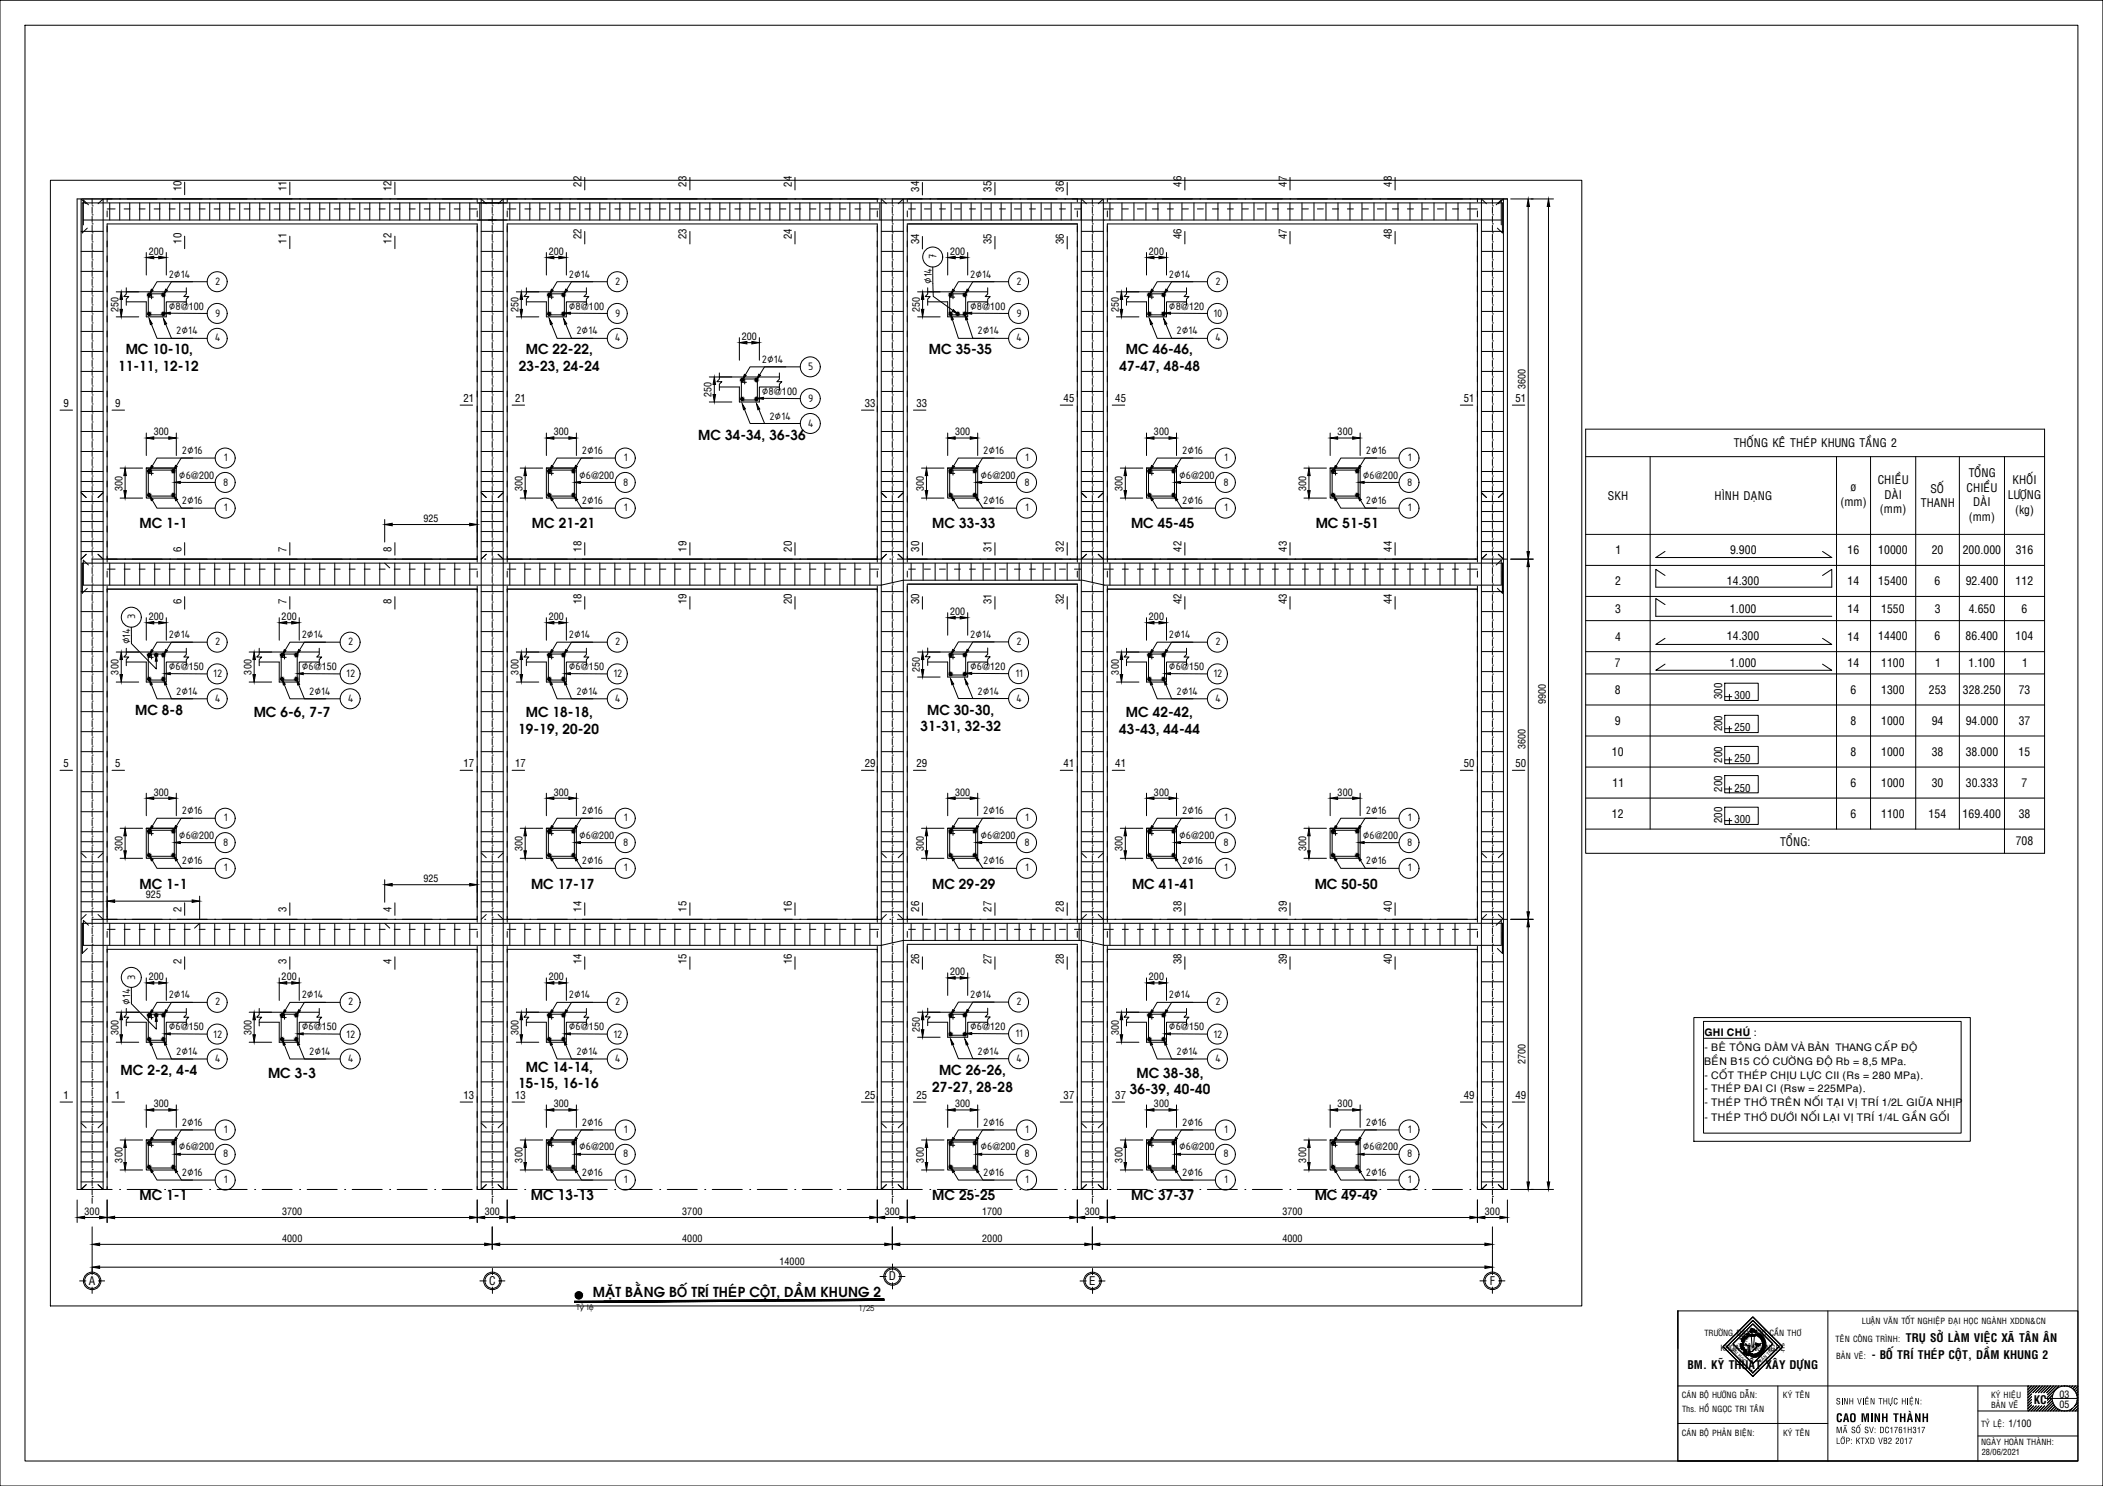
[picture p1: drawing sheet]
<svg xmlns="http://www.w3.org/2000/svg" width="841mm" height="594mm" viewBox="0 0 841 594" stroke-linecap="round" stroke-linejoin="round" font-family="sans-serif">
<defs><g id="words">
<g font-size="5.4">
<text x="50.3" y="141.7">MC 10-10,</text>
<text x="210.3" y="141.7">MC 22-22,</text>
<text x="371.5" y="141.7">MC 35-35</text>
<text x="450.3" y="141.7">MC 46-46,</text>
<text x="47.2" y="148.4">11-11, 12-12</text>
<text x="207.5" y="148.4">23-23, 24-24</text>
<text x="447.6" y="148.4">47-47, 48-48</text>
<text x="279.3" y="175.7">MC 34-34, 36-36</text>
<text x="55.8" y="211.3">MC 1-1</text>
<text x="212.7" y="211.3">MC 21-21</text>
<text x="372.9" y="211.3">MC 33-33</text>
<text x="452.4" y="211.3">MC 45-45</text>
<text x="526.2" y="211.3">MC 51-51</text>
<text x="54" y="285.8">MC 8-8</text>
<text x="101.5" y="286.8">MC 6-6, 7-7</text>
<text x="210.3" y="286.8">MC 18-18,</text>
<text x="370.8" y="285.7">MC 30-30,</text>
<text x="450.3" y="286.8">MC 42-42,</text>
<text x="207.2" y="293.5">19-19, 20-20</text>
<text x="368.1" y="292.4">31-31, 32-32</text>
<text x="447.6" y="293.5">43-43, 44-44</text>
<text x="55.8" y="355.3">MC 1-1</text>
<text x="212.4" y="355.3">MC 17-17</text>
<text x="372.8" y="355.3">MC 29-29</text>
<text x="452.7" y="355.3">MC 41-41</text>
<text x="525.8" y="355.3">MC 50-50</text>
<text x="48.2" y="429.8">MC 2-2, 4-4</text>
<text x="107.2" y="430.8">MC 3-3</text>
<text x="210.3" y="428.4">MC 14-14,</text>
<text x="375.5" y="429.7">MC 26-26,</text>
<text x="454.5" y="430.8">MC 38-38,</text>
<text x="207.2" y="435.1">15-15, 16-16</text>
<text x="372.8" y="436.4">27-27, 28-28</text>
<text x="451.8" y="437.5">36-39, 40-40</text>
<text x="55.8" y="479.9">MC 1-1</text>
<text x="212.4" y="479.9">MC 13-13</text>
<text x="372.8" y="479.9">MC 25-25</text>
<text x="452.4" y="479.9">MC 37-37</text>
<text x="525.8" y="479.9">MC 49-49</text>
<text x="237.1" y="518.7">MAË</text>
<text x="246.2" y="518.7">T BAÈ</text>
<text x="257.5" y="518.7">NG BOÁTRÍ THEÙ</text>
<text x="295.1" y="518.7">P COÄ</text>
<text x="308.2" y="518.7">T, DAÀ</text>
<text x="321.7" y="518.7">M KHUNG 2</text>
</g>
<g font-size="4.7">
<text x="374.6" y="103.7" transform="rotate(-90 374.6 103.7)">7</text>
<text x="67.5" y="111.1">2∅14</text>
<text x="86.1" y="113.9">2</text>
<text x="227.5" y="111.1">2∅14</text>
<text x="246.1" y="113.9">2</text>
<text x="372.6" y="113.6" transform="rotate(-90 372.6 113.6)">∅14</text>
<text x="388" y="111.1">2∅14</text>
<text x="406.5" y="113.9">2</text>
<text x="467.5" y="111.1">2∅14</text>
<text x="486.1" y="113.9">2</text>
<text x="67.5" y="123.8">∅8</text>
<text x="227.5" y="123.8">∅8</text>
<text x="388" y="123.8">∅8</text>
<text x="467.5" y="123.8">∅8</text>
<text x="86.1" y="126.7">9</text>
<text x="246.1" y="126.7">9</text>
<text x="406.5" y="126.7">9</text>
<text x="485.3" y="126.7">10</text>
<text x="70.5" y="133.7">2∅14</text>
<text x="85.9" y="136.5">4</text>
<text x="230.5" y="133.7">2∅14</text>
<text x="245.9" y="136.5">4</text>
<text x="391" y="133.7">2∅14</text>
<text x="406.4" y="136.5">4</text>
<text x="470.5" y="133.7">2∅14</text>
<text x="485.9" y="136.5">4</text>
<text x="304.7" y="145.1">2∅14</text>
<text x="323.2" y="147.9">5</text>
<text x="304.7" y="157.8">∅8</text>
<text x="323.2" y="160.8">9</text>
<text x="307.7" y="167.7">2∅14</text>
<text x="323.1" y="170.6">4</text>
<text x="693.4" y="178.8">THOÁNG KEÂ THEÙP KHUNG TAÀNG 2</text>
<text x="72.7" y="181.6">2∅16</text>
<text x="89.5" y="184.4">1</text>
<text x="232.7" y="181.6">2∅16</text>
<text x="249.5" y="184.4">1</text>
<text x="393.2" y="181.6">2∅16</text>
<text x="410" y="184.4">1</text>
<text x="472.7" y="181.6">2∅16</text>
<text x="489.5" y="184.4">1</text>
<text x="546.2" y="181.6">2∅16</text>
<text x="563" y="184.4">1</text>
<text x="71.6" y="191.3">∅6</text>
<text x="231.6" y="191.3">∅6</text>
<text x="392.1" y="191.3">∅6</text>
<text x="471.6" y="191.3">∅6</text>
<text x="545" y="191.3">∅6</text>
<text x="787.3" y="190.6">TOÅNG</text>
<text x="89.2" y="194.1">8</text>
<text x="249.2" y="194.1">8</text>
<text x="409.7" y="194.1">8</text>
<text x="489.2" y="194.1">8</text>
<text x="562.7" y="194.1">8</text>
<text x="740.1" y="196.4">þ</text>
<text x="750.9" y="193.6">CHIEÀU</text>
<text x="772.1" y="197">SOÁ</text>
<text x="786.4" y="196.5">CHIEÀU</text>
<text x="804.9" y="193.3">KHOÁI</text>
<text x="72.7" y="201.6">2∅16</text>
<text x="232.7" y="201.6">2∅16</text>
<text x="393.2" y="201.6">2∅16</text>
<text x="472.7" y="201.6">2∅16</text>
<text x="546.2" y="201.6">2∅16</text>
<text x="643" y="199.8">SKH</text>
<text x="685.6" y="199.9">HÌNH DAÏNG</text>
<text x="736" y="202.3">(mm)</text>
<text x="753.6" y="199.4">DAØI</text>
<text x="768.2" y="202.8">THANH</text>
<text x="789.1" y="202.3">DAØI</text>
<text x="803" y="199.6">LÖÔÏNG</text>
<text x="89.5" y="204.4">1</text>
<text x="249.5" y="204.4">1</text>
<text x="410" y="204.4">1</text>
<text x="489.5" y="204.4">1</text>
<text x="563" y="204.4">1</text>
<text x="751.8" y="205.2">(mm)</text>
<text x="787.3" y="208.2">(mm)</text>
<text x="805.8" y="205.5">(kg)</text>
<text x="646.1" y="221.6">1</text>
<text x="691.9" y="221.6">9.900</text>
<text x="738.8" y="221.6">16</text>
<text x="751.1" y="221.6">10000</text>
<text x="772.5" y="221.6">20</text>
<text x="784.9" y="221.6">200.000</text>
<text x="806.1" y="221.6">316</text>
<text x="690.6" y="234">14.300</text>
<text x="751.1" y="234">15400</text>
<text x="773.7" y="234">6</text>
<text x="786.1" y="234">92.400</text>
<text x="645.9" y="234">2</text>
<text x="738.9" y="234">14</text>
<text x="806.1" y="234">112</text>
<text x="645.9" y="245">3</text>
<text x="691.8" y="245">1.000</text>
<text x="738.9" y="245">14</text>
<text x="752.3" y="245">1550</text>
<text x="773.7" y="245">3</text>
<text x="787.3" y="245">4.650</text>
<text x="808.5" y="245">6</text>
<text x="54.1" y="247.7" transform="rotate(-90 54.1 247.7)">3</text>
<text x="52.1" y="257.6" transform="rotate(-90 52.1 257.6)">∅14</text>
<text x="67.5" y="255.2">2∅14</text>
<text x="86.1" y="258">2</text>
<text x="120.6" y="255.2">2∅14</text>
<text x="139.2" y="258">2</text>
<text x="227.5" y="255.2">2∅14</text>
<text x="246.1" y="258">2</text>
<text x="388" y="255.1">2∅14</text>
<text x="406.5" y="257.9">2</text>
<text x="467.5" y="255.2">2∅14</text>
<text x="486.1" y="258">2</text>
<text x="645.9" y="256.1">4</text>
<text x="690.6" y="256">14.300</text>
<text x="738.9" y="256.1">14</text>
<text x="751.1" y="256">14400</text>
<text x="773.7" y="256">6</text>
<text x="786.1" y="256">86.400</text>
<text x="806.1" y="256">104</text>
<text x="67.5" y="267.9">∅6</text>
<text x="120.6" y="267.9">∅6</text>
<text x="227.5" y="267.9">∅6</text>
<text x="388" y="267.8">∅6</text>
<text x="467.5" y="267.9">∅6</text>
<text x="645.9" y="266.7">7</text>
<text x="691.8" y="266.7">1.000</text>
<text x="738.9" y="266.7">14</text>
<text x="752.3" y="266.7">1100</text>
<text x="773.9" y="266.7">1</text>
<text x="787.2" y="266.7">1.100</text>
<text x="808.7" y="266.7">1</text>
<text x="85.3" y="270.9">12</text>
<text x="138.5" y="270.9">12</text>
<text x="245.3" y="270.9">12</text>
<text x="406.1" y="270.7">11</text>
<text x="485.3" y="270.9">12</text>
<text x="70.5" y="277.8">2∅14</text>
<text x="85.9" y="280.6">4</text>
<text x="123.7" y="277.8">2∅14</text>
<text x="139.1" y="280.6">4</text>
<text x="230.5" y="277.8">2∅14</text>
<text x="245.9" y="280.6">4</text>
<text x="391" y="277.7">2∅14</text>
<text x="406.4" y="280.5">4</text>
<text x="470.5" y="277.8">2∅14</text>
<text x="485.9" y="280.6">4</text>
<text x="645.9" y="277.3">8</text>
<text x="740.1" y="277.3">6</text>
<text x="752.3" y="277.3">1300</text>
<text x="771.3" y="277.3">253</text>
<text x="784.9" y="277.3">328.250</text>
<text x="807.3" y="277.3">73</text>
<text x="645.8" y="289.8">9</text>
<text x="740.1" y="289.8">8</text>
<text x="752.3" y="289.8">1000</text>
<text x="772.5" y="289.8">94</text>
<text x="786.1" y="289.8">94.000</text>
<text x="807.3" y="289.8">37</text>
<text x="644.6" y="302.2">10</text>
<text x="740.1" y="302.2">8</text>
<text x="752.3" y="302.2">1000</text>
<text x="772.5" y="302.2">38</text>
<text x="786.1" y="302.2">38.000</text>
<text x="807.3" y="302.2">15</text>
<text x="644.9" y="314.6">11</text>
<text x="740.1" y="314.6">6</text>
<text x="752.3" y="314.6">1000</text>
<text x="772.5" y="314.6">30</text>
<text x="786.1" y="314.6">30.333</text>
<text x="808.5" y="314.6">7</text>
<text x="72.7" y="325.6">2∅16</text>
<text x="89.5" y="328.4">1</text>
<text x="232.7" y="325.6">2∅16</text>
<text x="249.5" y="328.4">1</text>
<text x="393.2" y="325.6">2∅16</text>
<text x="410" y="328.4">1</text>
<text x="472.7" y="325.6">2∅16</text>
<text x="489.5" y="328.4">1</text>
<text x="546.2" y="325.6">2∅16</text>
<text x="563" y="328.4">1</text>
<text x="644.6" y="327">12</text>
<text x="740.1" y="327">6</text>
<text x="752.3" y="327">1100</text>
<text x="771.3" y="327">154</text>
<text x="784.9" y="327">169.400</text>
<text x="807.3" y="327">38</text>
<text x="71.6" y="335.3">∅6</text>
<text x="231.6" y="335.3">∅6</text>
<text x="392.1" y="335.3">∅6</text>
<text x="471.6" y="335.3">∅6</text>
<text x="545" y="335.3">∅6</text>
<text x="89.2" y="338.1">8</text>
<text x="249.2" y="338.1">8</text>
<text x="409.7" y="338.1">8</text>
<text x="489.2" y="338.1">8</text>
<text x="562.7" y="338.1">8</text>
<text x="712" y="338">TOÅNG:</text>
<text x="806.1" y="338">708</text>
<text x="72.7" y="345.6">2∅16</text>
<text x="232.7" y="345.6">2∅16</text>
<text x="393.2" y="345.6">2∅16</text>
<text x="472.7" y="345.6">2∅16</text>
<text x="546.2" y="345.6">2∅16</text>
<text x="89.5" y="348.4">1</text>
<text x="249.5" y="348.4">1</text>
<text x="410" y="348.4">1</text>
<text x="489.5" y="348.4">1</text>
<text x="563" y="348.4">1</text>
<text x="54.1" y="391.7" transform="rotate(-90 54.1 391.7)">3</text>
<text x="52.1" y="401.6" transform="rotate(-90 52.1 401.6)">∅14</text>
<text x="67.5" y="399.2">2∅14</text>
<text x="86.1" y="402">2</text>
<text x="120.6" y="399.2">2∅14</text>
<text x="139.2" y="402">2</text>
<text x="227.5" y="399.2">2∅14</text>
<text x="246.1" y="402">2</text>
<text x="388" y="399.1">2∅14</text>
<text x="406.5" y="401.9">2</text>
<text x="467.5" y="399.2">2∅14</text>
<text x="486.1" y="402">2</text>
<text x="67.5" y="411.9">∅6</text>
<text x="120.6" y="411.9">∅6</text>
<text x="227.5" y="411.9">∅6</text>
<text x="388" y="411.7">∅6</text>
<text x="467.5" y="411.9">∅6</text>
<text x="85.3" y="414.8">12</text>
<text x="138.5" y="414.8">12</text>
<text x="245.3" y="414.8">12</text>
<text x="406.1" y="414.7">11</text>
<text x="485.3" y="414.8">12</text>
<text x="70.5" y="421.8">2∅14</text>
<text x="85.9" y="424.6">4</text>
<text x="123.7" y="421.8">2∅14</text>
<text x="139.1" y="424.6">4</text>
<text x="230.5" y="421.8">2∅14</text>
<text x="245.9" y="424.6">4</text>
<text x="391" y="421.7">2∅14</text>
<text x="406.4" y="424.5">4</text>
<text x="470.5" y="421.8">2∅14</text>
<text x="485.9" y="424.6">4</text>
<text x="72.7" y="450.2">2∅16</text>
<text x="89.5" y="453">1</text>
<text x="232.7" y="450.2">2∅16</text>
<text x="249.5" y="453">1</text>
<text x="393.2" y="450.2">2∅16</text>
<text x="410" y="453">1</text>
<text x="472.7" y="450.2">2∅16</text>
<text x="489.5" y="453">1</text>
<text x="546.2" y="450.2">2∅16</text>
<text x="563" y="453">1</text>
<text x="71.6" y="459.9">∅6</text>
<text x="231.6" y="459.9">∅6</text>
<text x="392.1" y="459.9">∅6</text>
<text x="471.6" y="459.9">∅6</text>
<text x="545" y="459.9">∅6</text>
<text x="89.2" y="462.7">8</text>
<text x="249.2" y="462.7">8</text>
<text x="409.7" y="462.7">8</text>
<text x="489.2" y="462.7">8</text>
<text x="562.7" y="462.7">8</text>
<text x="72.7" y="470.2">2∅16</text>
<text x="89.5" y="473">1</text>
<text x="232.7" y="470.2">2∅16</text>
<text x="249.5" y="473">1</text>
<text x="393.2" y="470.2">2∅16</text>
<text x="410" y="473">1</text>
<text x="472.7" y="470.2">2∅16</text>
<text x="489.5" y="473">1</text>
<text x="546.2" y="470.2">2∅16</text>
<text x="563" y="473">1</text>
<text x="35.5" y="513.6">A</text>
<text x="195.6" y="513.6">C</text>
<text x="355.5" y="511.9">D</text>
<text x="435.6" y="513.7">E</text>
<text x="595.8" y="513.6">F</text>
<text x="762.2" y="536.5">TRUÏ SÔÛ LAØM VIEÄ</text>
<text x="796.2" y="536.5">C XAÕ TAÂ</text>
<text x="812.6" y="536.5">N AÂ</text>
<text x="819.9" y="536.5">N</text>
<text x="748.5" y="543.1">- BOÁTRÍ THEÙP COÄ</text>
<text x="784.7" y="543.1">T, DAÀ</text>
<text x="796" y="543.1">M KHUNG 2</text>
<text x="674.8" y="547.3">BM. KYÕ THUAÄ</text>
<text x="702.1" y="547.3">T XAÂ</text>
<text x="711.5" y="547.3">Y DÖÏNG</text>
<text x="813.3" y="561.5">KC</text>
<text x="734.2" y="568.5">CAO MINH THAØNH</text>
</g>
<g font-size="4.3">
<text x="72.5" y="76.5" transform="rotate(-90 72.5 76.5)">10</text>
<text x="114.6" y="76.5" transform="rotate(-90 114.6 76.5)">11</text>
<text x="156.6" y="76.5" transform="rotate(-90 156.6 76.5)">12</text>
<text x="232.5" y="74.6" transform="rotate(-90 232.5 74.6)">22</text>
<text x="274.6" y="74.6" transform="rotate(-90 274.6 74.6)">23</text>
<text x="316.6" y="74.6" transform="rotate(-90 316.6 74.6)">24</text>
<text x="367.6" y="76.6" transform="rotate(-90 367.6 76.6)">34</text>
<text x="396.6" y="76.6" transform="rotate(-90 396.6 76.6)">35</text>
<text x="425.5" y="76.6" transform="rotate(-90 425.5 76.6)">36</text>
<text x="472.5" y="74.6" transform="rotate(-90 472.5 74.6)">46</text>
<text x="514.6" y="74.6" transform="rotate(-90 514.6 74.6)">47</text>
<text x="556.6" y="74.6" transform="rotate(-90 556.6 74.6)">48</text>
<text x="232.5" y="95.6" transform="rotate(-90 232.5 95.6)">22</text>
<text x="274.6" y="95.6" transform="rotate(-90 274.6 95.6)">23</text>
<text x="316.6" y="95.6" transform="rotate(-90 316.6 95.6)">24</text>
<text x="472.5" y="95.6" transform="rotate(-90 472.5 95.6)">46</text>
<text x="514.6" y="95.6" transform="rotate(-90 514.6 95.6)">47</text>
<text x="556.6" y="95.6" transform="rotate(-90 556.6 95.6)">48</text>
<text x="72.5" y="97.5" transform="rotate(-90 72.5 97.5)">10</text>
<text x="114.6" y="97.5" transform="rotate(-90 114.6 97.5)">11</text>
<text x="156.6" y="97.5" transform="rotate(-90 156.6 97.5)">12</text>
<text x="367.6" y="97.6" transform="rotate(-90 367.6 97.6)">34</text>
<text x="396.6" y="97.6" transform="rotate(-90 396.6 97.6)">35</text>
<text x="425.5" y="97.6" transform="rotate(-90 425.5 97.6)">36</text>
<text x="185.4" y="160.6">21</text>
<text x="206" y="160.6">21</text>
<text x="425.4" y="160.6">45</text>
<text x="446" y="160.6">45</text>
<text x="585.4" y="160.6">51</text>
<text x="606" y="160.6">51</text>
<text x="25.4" y="162.6">9</text>
<text x="46" y="162.6">9</text>
<text x="345.9" y="162.6">33</text>
<text x="366.5" y="162.6">33</text>
<text x="72.5" y="220.6" transform="rotate(-90 72.5 220.6)">6</text>
<text x="114.6" y="220.6" transform="rotate(-90 114.6 220.6)">7</text>
<text x="156.6" y="220.6" transform="rotate(-90 156.6 220.6)">8</text>
<text x="232.5" y="220.6" transform="rotate(-90 232.5 220.6)">18</text>
<text x="274.6" y="220.6" transform="rotate(-90 274.6 220.6)">19</text>
<text x="316.6" y="220.6" transform="rotate(-90 316.6 220.6)">20</text>
<text x="367.6" y="220.6" transform="rotate(-90 367.6 220.6)">30</text>
<text x="396.6" y="220.6" transform="rotate(-90 396.6 220.6)">31</text>
<text x="425.5" y="220.6" transform="rotate(-90 425.5 220.6)">32</text>
<text x="472.5" y="220.6" transform="rotate(-90 472.5 220.6)">42</text>
<text x="514.6" y="220.6" transform="rotate(-90 514.6 220.6)">43</text>
<text x="556.6" y="220.6" transform="rotate(-90 556.6 220.6)">44</text>
<text x="72.5" y="241.6" transform="rotate(-90 72.5 241.6)">6</text>
<text x="114.6" y="241.6" transform="rotate(-90 114.6 241.6)">7</text>
<text x="156.6" y="241.6" transform="rotate(-90 156.6 241.6)">8</text>
<text x="232.5" y="241.6" transform="rotate(-90 232.5 241.6)">18</text>
<text x="274.6" y="241.6" transform="rotate(-90 274.6 241.6)">19</text>
<text x="316.6" y="241.6" transform="rotate(-90 316.6 241.6)">20</text>
<text x="367.6" y="241.6" transform="rotate(-90 367.6 241.6)">30</text>
<text x="396.6" y="241.6" transform="rotate(-90 396.6 241.6)">31</text>
<text x="425.5" y="241.6" transform="rotate(-90 425.5 241.6)">32</text>
<text x="472.5" y="241.6" transform="rotate(-90 472.5 241.6)">42</text>
<text x="514.6" y="241.6" transform="rotate(-90 514.6 241.6)">43</text>
<text x="556.6" y="241.6" transform="rotate(-90 556.6 241.6)">44</text>
<text x="688.7" y="279.5" transform="rotate(-90 688.7 279.5)">300</text>
<text x="693.6" y="279.5">300</text>
<text x="688.7" y="292.4" transform="rotate(-90 688.7 292.4)">200</text>
<text x="693.6" y="292.3">250</text>
<text x="688.7" y="304.9" transform="rotate(-90 688.7 304.9)">200</text>
<text x="693.6" y="304.8">250</text>
<text x="25.4" y="306.6">5</text>
<text x="46" y="306.6">5</text>
<text x="185.4" y="306.6">17</text>
<text x="206" y="306.6">17</text>
<text x="345.9" y="306.6">29</text>
<text x="366.5" y="306.6">29</text>
<text x="425.4" y="306.6">41</text>
<text x="446" y="306.6">41</text>
<text x="585.4" y="306.6">50</text>
<text x="606" y="306.6">50</text>
<text x="688.7" y="316.5" transform="rotate(-90 688.7 316.5)">200</text>
<text x="693.6" y="316.4">250</text>
<text x="688.7" y="329.1" transform="rotate(-90 688.7 329.1)">200</text>
<text x="693.6" y="329.1">300</text>
<text x="72.5" y="364.6" transform="rotate(-90 72.5 364.6)">2</text>
<text x="114.6" y="364.6" transform="rotate(-90 114.6 364.6)">3</text>
<text x="156.6" y="364.6" transform="rotate(-90 156.6 364.6)">4</text>
<text x="232.5" y="364.6" transform="rotate(-90 232.5 364.6)">14</text>
<text x="274.6" y="364.6" transform="rotate(-90 274.6 364.6)">15</text>
<text x="316.6" y="364.6" transform="rotate(-90 316.6 364.6)">16</text>
<text x="367.6" y="364.6" transform="rotate(-90 367.6 364.6)">26</text>
<text x="396.6" y="364.6" transform="rotate(-90 396.6 364.6)">27</text>
<text x="425.5" y="364.6" transform="rotate(-90 425.5 364.6)">28</text>
<text x="472.5" y="364.6" transform="rotate(-90 472.5 364.6)">38</text>
<text x="514.6" y="364.6" transform="rotate(-90 514.6 364.6)">39</text>
<text x="556.6" y="364.6" transform="rotate(-90 556.6 364.6)">40</text>
<text x="72.5" y="385.6" transform="rotate(-90 72.5 385.6)">2</text>
<text x="114.6" y="385.6" transform="rotate(-90 114.6 385.6)">3</text>
<text x="156.6" y="385.6" transform="rotate(-90 156.6 385.6)">4</text>
<text x="232.5" y="385.6" transform="rotate(-90 232.5 385.6)">14</text>
<text x="274.6" y="385.6" transform="rotate(-90 274.6 385.6)">15</text>
<text x="316.6" y="385.6" transform="rotate(-90 316.6 385.6)">16</text>
<text x="367.6" y="385.6" transform="rotate(-90 367.6 385.6)">26</text>
<text x="396.6" y="385.6" transform="rotate(-90 396.6 385.6)">27</text>
<text x="425.5" y="385.6" transform="rotate(-90 425.5 385.6)">28</text>
<text x="472.5" y="385.6" transform="rotate(-90 472.5 385.6)">38</text>
<text x="514.6" y="385.6" transform="rotate(-90 514.6 385.6)">39</text>
<text x="556.6" y="385.6" transform="rotate(-90 556.6 385.6)">40</text>
<text x="25.4" y="439.3">1</text>
<text x="46" y="439.3">1</text>
<text x="185.4" y="439.3">13</text>
<text x="206" y="439.3">13</text>
<text x="345.9" y="439.3">25</text>
<text x="366.5" y="439.3">25</text>
<text x="425.4" y="439.3">37</text>
<text x="446" y="439.3">37</text>
<text x="585.4" y="439.3">49</text>
<text x="606" y="439.3">49</text>
</g>
<g font-size="4.2">
<text x="681.6" y="414.1">GHI CHUÙ:</text>
<text x="681.5" y="425.9">BEÀ</text>
<text x="681.6" y="420">- BEÂTOÂ</text>
<text x="687.6" y="425.9">N B15 COÙ CÖÔØ</text>
<text x="697.8" y="420">NG DẦM VÀ BẢN THANG CAÁ</text>
<text x="718.5" y="425.9">NG ÑOÄRb = 8,5 MPa.</text>
<text x="756.1" y="420">P ÑOÄ</text>
<text x="681.6" y="431.3">- COÁ</text>
<text x="690.9" y="431.3">T THEÙP CHÒU LÖÏC CII (Rs = 280 MPa).</text>
<text x="681.6" y="436.4">- THEÙP ÑAI CI (Rsw = 225MPa).</text>
<text x="681.6" y="442.3">- THEÙP THÔÙ TREÂ</text>
<text x="717.1" y="442.3">N NOÁ</text>
<text x="728.1" y="442.3">I TAÏI VÒ TRÍ 1/2L GIÖÕ</text>
<text x="770.2" y="442.3">A NHÒP</text>
<text x="681.6" y="448.2">- THEÙP THÔÙ DÖÔÙI NOÁ</text>
<text x="726.7" y="448.2">I LAÏI VÒ TRÍ 1/4L GAÀ</text>
<text x="767.3" y="448.2">N GOÁ</text>
<text x="778.6" y="448.2">I</text>
</g>
<g font-size="4">
<text x="59.5" y="101.9">200</text>
<text x="219.5" y="101.9">200</text>
<text x="380" y="101.9">200</text>
<text x="459.5" y="101.9">200</text>
<text x="47.4" y="124.7" transform="rotate(-90 47.4 124.7)">250</text>
<text x="72.3" y="123.8">@100</text>
<text x="207.4" y="124.7" transform="rotate(-90 207.4 124.7)">250</text>
<text x="232.3" y="123.8">@100</text>
<text x="367.9" y="124.7" transform="rotate(-90 367.9 124.7)">250</text>
<text x="392.8" y="123.8">@100</text>
<text x="447.4" y="124.7" transform="rotate(-90 447.4 124.7)">250</text>
<text x="472.3" y="123.8">@120</text>
<text x="296.7" y="135.9">200</text>
<text x="610.1" y="155.5" transform="rotate(-90 610.1 155.5)">3600</text>
<text x="284.6" y="158.7" transform="rotate(-90 284.6 158.7)">250</text>
<text x="309.5" y="157.8">@100</text>
<text x="61.5" y="174">300</text>
<text x="221.5" y="174">300</text>
<text x="382" y="174">300</text>
<text x="461.5" y="174">300</text>
<text x="534.9" y="174">300</text>
<text x="76.4" y="191.3">@200</text>
<text x="236.4" y="191.3">@200</text>
<text x="396.9" y="191.3">@200</text>
<text x="476.4" y="191.3">@200</text>
<text x="549.8" y="191.3">@200</text>
<text x="49" y="196.1" transform="rotate(-90 49 196.1)">300</text>
<text x="209" y="196.1" transform="rotate(-90 209 196.1)">300</text>
<text x="369.5" y="196.1" transform="rotate(-90 369.5 196.1)">300</text>
<text x="449" y="196.1" transform="rotate(-90 449 196.1)">300</text>
<text x="522.4" y="196.1" transform="rotate(-90 522.4 196.1)">300</text>
<text x="169.3" y="208.6">925</text>
<text x="380" y="245.9">200</text>
<text x="59.5" y="247.9">200</text>
<text x="112.6" y="247.9">200</text>
<text x="219.5" y="247.9">200</text>
<text x="459.5" y="247.9">200</text>
<text x="47.4" y="269.7" transform="rotate(-90 47.4 269.7)">300</text>
<text x="72.3" y="267.9">@150</text>
<text x="100.6" y="269.7" transform="rotate(-90 100.6 269.7)">300</text>
<text x="125.4" y="267.9">@150</text>
<text x="207.4" y="269.7" transform="rotate(-90 207.4 269.7)">300</text>
<text x="232.3" y="267.9">@150</text>
<text x="367.9" y="268.7" transform="rotate(-90 367.9 268.7)">250</text>
<text x="392.8" y="267.8">@120</text>
<text x="447.4" y="269.7" transform="rotate(-90 447.4 269.7)">300</text>
<text x="472.3" y="267.9">@150</text>
<text x="618.2" y="281.6" transform="rotate(-90 618.2 281.6)">9900</text>
<text x="610.1" y="299.6" transform="rotate(-90 610.1 299.6)">3600</text>
<text x="61.5" y="318.1">300</text>
<text x="221.5" y="318.1">300</text>
<text x="382" y="318.1">300</text>
<text x="461.5" y="318.1">300</text>
<text x="534.9" y="318.1">300</text>
<text x="76.4" y="335.3">@200</text>
<text x="236.4" y="335.3">@200</text>
<text x="396.9" y="335.3">@200</text>
<text x="476.4" y="335.3">@200</text>
<text x="549.8" y="335.3">@200</text>
<text x="49" y="340.1" transform="rotate(-90 49 340.1)">300</text>
<text x="209" y="340.1" transform="rotate(-90 209 340.1)">300</text>
<text x="369.5" y="340.1" transform="rotate(-90 369.5 340.1)">300</text>
<text x="449" y="340.1" transform="rotate(-90 449 340.1)">300</text>
<text x="522.4" y="340.1" transform="rotate(-90 522.4 340.1)">300</text>
<text x="169.3" y="352.6">925</text>
<text x="58.3" y="359.2">925</text>
<text x="380" y="389.9">200</text>
<text x="59.5" y="391.9">200</text>
<text x="112.6" y="391.9">200</text>
<text x="219.5" y="391.9">200</text>
<text x="459.5" y="391.9">200</text>
<text x="47.4" y="413.7" transform="rotate(-90 47.4 413.7)">300</text>
<text x="72.3" y="411.9">@150</text>
<text x="100.6" y="413.7" transform="rotate(-90 100.6 413.7)">300</text>
<text x="125.4" y="411.9">@150</text>
<text x="207.4" y="413.7" transform="rotate(-90 207.4 413.7)">300</text>
<text x="232.3" y="411.9">@150</text>
<text x="367.9" y="412.7" transform="rotate(-90 367.9 412.7)">250</text>
<text x="392.8" y="411.7">@120</text>
<text x="447.4" y="413.7" transform="rotate(-90 447.4 413.7)">300</text>
<text x="472.3" y="411.9">@150</text>
<text x="610.1" y="425.6" transform="rotate(-90 610.1 425.6)">2700</text>
<text x="61.5" y="442.7">300</text>
<text x="221.5" y="442.7">300</text>
<text x="382" y="442.7">300</text>
<text x="461.5" y="442.7">300</text>
<text x="534.9" y="442.7">300</text>
<text x="76.4" y="459.9">@200</text>
<text x="236.4" y="459.9">@200</text>
<text x="396.9" y="459.9">@200</text>
<text x="476.4" y="459.9">@200</text>
<text x="549.8" y="459.9">@200</text>
<text x="49" y="464.8" transform="rotate(-90 49 464.8)">300</text>
<text x="209" y="464.8" transform="rotate(-90 209 464.8)">300</text>
<text x="369.5" y="464.8" transform="rotate(-90 369.5 464.8)">300</text>
<text x="449" y="464.8" transform="rotate(-90 449 464.8)">300</text>
<text x="522.4" y="464.8" transform="rotate(-90 522.4 464.8)">300</text>
<text x="33.8" y="485.7">300</text>
<text x="112.8" y="485.7">3700</text>
<text x="193.8" y="485.7">300</text>
<text x="272.8" y="485.7">3700</text>
<text x="353.8" y="485.7">300</text>
<text x="392.7" y="485.7">1700</text>
<text x="433.8" y="485.7">300</text>
<text x="512.8" y="485.7">3700</text>
<text x="593.8" y="485.7">300</text>
<text x="112.8" y="496.4">4000</text>
<text x="272.8" y="496.4">4000</text>
<text x="392.8" y="496.4">2000</text>
<text x="512.8" y="496.4">4000</text>
<text x="311.7" y="505.5">14000</text>
<text x="823.6" y="558.8">03</text>
<text x="823.6" y="562.8">05</text>
<text x="803.3" y="570.6">1/100</text>
</g>
<g font-size="3.3">
<text x="744.6" y="529.3">LUAÄN VAÊN TOÁT NGHIEÄP ÑAÏI HOÏC NGAØNH XDDN&amp;CN</text>
<text x="681.6" y="534.1">TRÖÔØNG ÑAÏI HOÏC CAÀN THÔ</text>
<text x="734.1" y="536.5">TEÂN COÂNG TRÌNH:</text>
<text x="688" y="540">KHOA COÂNG NGHEÄ</text>
<text x="734.3" y="543.1">BAÛN VEÕ:</text>
<text x="672.6" y="558.7">CAÙN BOÄ HÖÔÙNG DAÃN:</text>
<text x="713" y="558.7">KYÙ TEÂN</text>
<text x="734" y="561.4">SINH VIEÂN THÖÏC HIEÄN:</text>
<text x="796.3" y="558.9">KYÙ HIEÄU</text>
<text x="796.3" y="562.9">BAÛN VEÕ</text>
<text x="672.7" y="564.6">Ths. HOÀ NGOÏC TRI TAÂN</text>
<text x="672.6" y="574.1">CAÙN BOÄ PHAÛN BIEÄN:</text>
<text x="713.1" y="574.1">KYÙ TEÂN</text>
<text x="734" y="572.9">MAÕ SOÁ SV: DC1761H317</text>
<text x="792.3" y="570.4">TYÛ LEÄ:</text>
<text x="734" y="577.3">LÔÙP: KTXD VB2 2017</text>
<text x="792.3" y="577.5">NGAØY HOAØN THAØNH:</text>
<text x="792.5" y="581.7">28/06/2021</text>
</g>
<g font-size="3">
<text x="230.5" y="523.8">Tyû leä</text>
<text x="343.3" y="524">1/25</text>
</g>
<g font-size="2">
<text x="692.2" y="539.8" transform="rotate(44 692.2 539.8)">ÑAÏ</text>
<text x="693.9" y="541.4" transform="rotate(44 693.9 541.4)">I HOÏ</text>
<text x="696.5" y="544" transform="rotate(44 696.5 544)">C</text>
<text x="704.3" y="545" transform="rotate(-44 704.3 545)">CAÀ</text>
<text x="706" y="543.4" transform="rotate(-44 706 543.4)">N THÔ</text>
</g>
</g></defs>
<g fill="none" stroke="#000" stroke-width=".4">
<path d="M42.8 79.5v1.2M190.8 79.5v1.2M202.8 79.5v1.2M350.8 79.5v1.2M362.8 79.5v1.2M430.8 79.5v1.2M442.8 79.5v1.2M590.8 79.5v1.2M42.8 84.3v2.4M42.8 90.3v2.4M42.8 96.3v2.4M42.8 83.5h3.2"/>
<path d="M49.6 83.5h2.4M55.6 83.5h2.4M61.6 83.5h2.4M67.6 83.5h2.4M73.6 83.5h2.4M79.6 83.5h2.4M85.6 83.5h2.4M91.6 83.5h2.4M97.6 83.5h2.4M103.6 83.5h2.4M109.6 83.5h2.4M115.6 83.5h2.4"/>
<path d="M121.6 83.5h2.4M127.6 83.5h2.4M133.6 83.5h2.4M139.6 83.5h2.4M145.6 83.5h2.4M151.6 83.5h2.4M157.6 83.5h2.4M163.6 83.5h2.4M169.6 83.5h2.4M175.6 83.5h2.4M181.6 83.5h2.4M187.6 83.5h3.2"/>
<path d="M190.8 84.3v2.4M190.8 90.3v2.4M190.8 96.3v2.4M202.8 84.3v2.4M202.8 90.3v2.4M202.8 96.3v2.4M202.8 83.5h3.5M209.9 83.5h2.4M215.9 83.5h2.4M221.9 83.5h2.4M227.9 83.5h2.4M233.9 83.5h2.4"/>
<path d="M239.9 83.5h2.4M245.9 83.5h2.4M251.9 83.5h2.4M257.9 83.5h2.4M263.9 83.5h2.4M269.9 83.5h2.4M275.9 83.5h2.4M281.9 83.5h2.4M287.9 83.5h2.4M293.9 83.5h2.4M299.9 83.5h2.4M305.9 83.5h2.4"/>
<path d="M311.9 83.5h2.4M317.9 83.5h2.4M323.9 83.5h2.4M329.9 83.5h2.4M335.9 83.5h2.4M341.9 83.5h2.4M347.9 83.5h3.4M350.8 84.3v2.4M350.8 90.3v2.4M350.8 96.3v2.4M362.8 84.3v2.4M362.8 90.3v2.4"/>
<path d="M362.8 96.3v2.4M363.3 83.5h2.8M369.7 83.5h2.4M375.7 83.5h2.4M381.7 83.5h2.4M387.7 83.5h2.4M393.7 83.5h2.4M399.7 83.5h2.4M405.7 83.5h2.4M411.7 83.5h2.4M417.7 83.5h2.4M423.7 83.5h2.4"/>
<path d="M429.7 83.5h2.7M430.8 84.3v2.4M430.8 90.3v2.4M430.8 96.3v2.4M441.2 83.5h4M442.8 84.3v2.4M442.8 90.3v2.4M442.8 96.3v2.4M448.8 83.5h2.4M454.8 83.5h2.4M460.8 83.5h2.4M466.8 83.5h2.4"/>
<path d="M472.8 83.5h2.4M478.8 83.5h2.4M484.8 83.5h2.4M490.8 83.5h2.4M496.8 83.5h2.4M502.8 83.5h2.4M508.8 83.5h2.4M514.8 83.5h2.4M520.8 83.5h2.4M526.8 83.5h2.4M532.8 83.5h2.4M538.8 83.5h2.4"/>
<path d="M544.8 83.5h2.4M550.8 83.5h2.4M556.8 83.5h2.4M562.8 83.5h2.4M568.8 83.5h2.4M574.8 83.5h2.4M580.8 83.5h2.4M586.8 83.5h4M590.8 84.3v2.4M590.8 90.3v2.4M590.8 96.3v2.4M42.8 102.3v2.4"/>
<path d="M42.8 108.3v2.4M42.8 114.3v2.4M190.8 102.3v2.4M190.8 108.3v2.4M190.8 114.3v2.4M202.8 102.3v2.4M202.8 108.3v2.4M202.8 114.3v2.4M350.8 102.3v2.4M350.8 108.3v2.4M350.8 114.3v2.4M362.8 102.3v2.4"/>
<path d="M362.8 108.3v2.4M362.8 114.3v2.4M430.8 102.3v2.4M430.8 108.3v2.4M430.8 114.3v2.4M442.8 102.3v2.4M442.8 108.3v2.4M442.8 114.3v2.4M590.8 102.3v2.4M590.8 108.3v2.4M590.8 114.3v2.4M42.8 120.3v2.4"/>
<path d="M42.8 126.3v2.4M42.8 132.3v2.4M42.8 138.3v2.4M190.8 120.3v2.4M190.8 126.3v2.4M190.8 132.3v2.4M190.8 138.3v2.4M202.8 120.3v2.4M202.8 126.3v2.4M202.8 132.3v2.4M202.8 138.3v2.4M350.8 120.3v2.4"/>
<path d="M350.8 126.3v2.4M350.8 132.3v2.4M350.8 138.3v2.4M362.8 120.3v2.4M362.8 126.3v2.4M362.8 132.3v2.4M362.8 138.3v2.4M430.8 120.3v2.4M430.8 126.3v2.4M430.8 132.3v2.4M430.8 138.3v2.4M442.8 120.3v2.4"/>
<path d="M442.8 126.3v2.4M442.8 132.3v2.4M442.8 138.3v2.4M590.8 120.3v2.4M590.8 126.3v2.4M590.8 132.3v2.4M590.8 138.3v2.4M42.8 144.3v2.4M42.8 150.3v2.4M42.8 156.3v2.4M190.8 144.3v2.4M190.8 150.3v2.4"/>
<path d="M190.8 156.3v2.4M202.8 144.3v2.4M202.8 150.3v2.4M202.8 156.3v2.4M350.8 144.3v2.4M350.8 150.3v2.4M350.8 156.3v2.4M362.8 144.3v2.4M362.8 150.3v2.4M362.8 156.3v2.4M430.8 144.3v2.4M430.8 150.3v2.4"/>
<path d="M430.8 156.3v2.4M442.8 144.3v2.4M442.8 150.3v2.4M442.8 156.3v2.4M590.8 144.3v2.4M590.8 150.3v2.4M590.8 156.3v2.4M42.8 162.3v2.4M42.8 168.3v2.4M42.8 174.3v2.4M190.8 162.3v2.4M190.8 168.3v2.4"/>
<path d="M190.8 174.3v2.4M202.8 162.3v2.4M202.8 168.3v2.4M202.8 174.3v2.4M350.8 162.3v2.4M350.8 168.3v2.4M350.8 174.3v2.4M362.8 162.3v2.4M362.8 168.3v2.4M362.8 174.3v2.4M430.8 162.3v2.4M430.8 168.3v2.4"/>
<path d="M430.8 174.3v2.4M442.8 162.3v2.4M442.8 168.3v2.4M442.8 174.3v2.4M590.8 162.3v2.4M590.8 168.3v2.4M590.8 174.3v2.4M42.8 180.3v2.4M42.8 186.3v2.4M42.8 192.3v2.4M42.8 198.3v2.4M190.8 180.3v2.4"/>
<path d="M190.8 186.3v2.4M190.8 192.3v2.4M190.8 198.3v2.4M202.8 180.3v2.4M202.8 186.3v2.4M202.8 192.3v2.4M202.8 198.3v2.4M350.8 180.3v2.4M350.8 186.3v2.4M350.8 192.3v2.4M350.8 198.3v2.4M362.8 180.3v2.4"/>
<path d="M362.8 186.3v2.4M362.8 192.3v2.4M362.8 198.3v2.4M430.8 180.3v2.4M430.8 186.3v2.4M430.8 192.3v2.4M430.8 198.3v2.4M442.8 180.3v2.4M442.8 186.3v2.4M442.8 192.3v2.4M442.8 198.3v2.4M590.8 180.3v2.4"/>
<path d="M590.8 186.3v2.4M590.8 192.3v2.4M590.8 198.3v2.4M42.8 204.3v2.4M42.8 210.3v2.4M42.8 216.3v2.4M190.8 204.3v2.4M190.8 210.3v2.4M190.8 216.3v2.4M202.8 204.3v2.4M202.8 210.3v2.4M202.8 216.3v2.4"/>
<path d="M350.8 204.3v2.4M350.8 210.3v2.4M350.8 216.3v2.4M362.8 204.3v2.4M362.8 210.3v2.4M362.8 216.3v2.4M430.8 204.3v2.4M430.8 210.3v2.4M430.8 216.3v2.4M442.8 204.3v2.4M442.8 210.3v2.4M442.8 216.3v2.4"/>
<path d="M590.8 204.3v2.4M590.8 210.3v2.4M590.8 216.3v2.4M42.8 222.3v2.4M42.8 228.3v2.4M42.8 234.3v2.4M42.8 227.5h3.2M49.6 227.5h2.4M55.6 227.5h2.4M61.6 227.5h2.4M67.6 227.5h2.4M73.6 227.5h2.4"/>
<path d="M79.6 227.5h2.4M85.6 227.5h2.4M91.6 227.5h2.4M97.6 227.5h2.4M103.6 227.5h2.4M109.6 227.5h2.4M115.6 227.5h2.4M121.6 227.5h2.4M127.6 227.5h2.4M133.6 227.5h2.4M139.6 227.5h2.4M145.6 227.5h2.4"/>
<path d="M151.6 227.5h2.4M157.6 227.5h2.4M163.6 227.5h2.4M169.6 227.5h2.4M175.6 227.5h2.4M181.6 227.5h2.4M187.6 227.5h3.2M190.8 222.3v2.4M190.8 228.3v2.4M190.8 234.3v2.4M202.8 227.5h3.5M202.8 222.3v2.4"/>
<path d="M202.8 228.3v2.4M202.8 234.3v2.4M209.9 227.5h2.4M215.9 227.5h2.4M221.9 227.5h2.4M227.9 227.5h2.4M233.9 227.5h2.4M239.9 227.5h2.4M245.9 227.5h2.4M251.9 227.5h2.4M257.9 227.5h2.4M263.9 227.5h2.4"/>
<path d="M269.9 227.5h2.4M275.9 227.5h2.4M281.9 227.5h2.4M287.9 227.5h2.4M293.9 227.5h2.4M299.9 227.5h2.4M305.9 227.5h2.4M311.9 227.5h2.4M317.9 227.5h2.4M323.9 227.5h2.4M329.9 227.5h2.4M335.9 227.5h2.4"/>
<path d="M341.9 227.5h2.4M347.9 227.5h3.4M350.8 222.3v2.4M350.8 228.3v2.4M350.8 234.3v2.4M362.8 222.3v2.4M362.8 228.3v2.4M362.8 234.3v2.4M363.3 227.5h2.8M369.7 227.5h2.4M375.7 227.5h2.4M381.7 227.5h2.4"/>
<path d="M387.7 227.5h2.4M393.7 227.5h2.4M399.7 227.5h2.4M405.7 227.5h2.4M411.7 227.5h2.4M417.7 227.5h2.4M423.7 227.5h2.4M429.7 227.5h2.7M430.8 222.3v2.4M430.8 228.3v2.4M430.8 234.3v2.4M441.2 227.5h4"/>
<path d="M442.8 222.3v2.4M442.8 228.3v2.4M442.8 234.3v2.4M448.8 227.5h2.4M454.8 227.5h2.4M460.8 227.5h2.4M466.8 227.5h2.4M472.8 227.5h2.4M478.8 227.5h2.4M484.8 227.5h2.4M490.8 227.5h2.4M496.8 227.5h2.4"/>
<path d="M502.8 227.5h2.4M508.8 227.5h2.4M514.8 227.5h2.4M520.8 227.5h2.4M526.8 227.5h2.4M532.8 227.5h2.4M538.8 227.5h2.4M544.8 227.5h2.4M550.8 227.5h2.4M556.8 227.5h2.4M562.8 227.5h2.4M568.8 227.5h2.4"/>
<path d="M574.8 227.5h2.4M580.8 227.5h2.4M586.8 227.5h4M590.8 222.3v2.4M590.8 228.3v2.4M590.8 234.3v2.4M42.8 240.3v2.4M42.8 246.3v2.4M42.8 252.3v2.4M42.8 258.3v2.4M190.8 240.3v2.4M190.8 246.3v2.4"/>
<path d="M190.8 252.3v2.4M190.8 258.3v2.4M202.8 240.3v2.4M202.8 246.3v2.4M202.8 252.3v2.4M202.8 258.3v2.4M350.8 240.3v2.4M350.8 246.3v2.4M350.8 252.3v2.4M350.8 258.3v2.4M362.8 240.3v2.4M362.8 246.3v2.4"/>
<path d="M362.8 252.3v2.4M362.8 258.3v2.4M430.8 240.3v2.4M430.8 246.3v2.4M430.8 252.3v2.4M430.8 258.3v2.4M442.8 240.3v2.4M442.8 246.3v2.4M442.8 252.3v2.4M442.8 258.3v2.4M590.8 240.3v2.4M590.8 246.3v2.4"/>
<path d="M590.8 252.3v2.4M590.8 258.3v2.4M42.8 264.3v2.4M42.8 270.3v2.4M42.8 276.3v2.4M190.8 264.3v2.4M190.8 270.3v2.4M190.8 276.3v2.4M202.8 264.3v2.4M202.8 270.3v2.4M202.8 276.3v2.4M350.8 264.3v2.4"/>
<path d="M350.8 270.3v2.4M350.8 276.3v2.4M362.8 264.3v2.4M362.8 270.3v2.4M362.8 276.3v2.4M430.8 264.3v2.4M430.8 270.3v2.4M430.8 276.3v2.4M442.8 264.3v2.4M442.8 270.3v2.4M442.8 276.3v2.4M590.8 264.3v2.4"/>
<path d="M590.8 270.3v2.4M590.8 276.3v2.4M42.8 282.3v2.4M42.8 288.3v2.4M42.8 294.3v2.4M190.8 282.3v2.4M190.8 288.3v2.4M190.8 294.3v2.4M202.8 282.3v2.4M202.8 288.3v2.4M202.8 294.3v2.4M350.8 282.3v2.4"/>
<path d="M350.8 288.3v2.4M350.8 294.3v2.4M362.8 282.3v2.4M362.8 288.3v2.4M362.8 294.3v2.4M430.8 282.3v2.4M430.8 288.3v2.4M430.8 294.3v2.4M442.8 282.3v2.4M442.8 288.3v2.4M442.8 294.3v2.4M590.8 282.3v2.4"/>
<path d="M590.8 288.3v2.4M590.8 294.3v2.4M42.8 300.3v2.4M42.8 306.3v2.4M42.8 312.3v2.4M42.8 318.3v2.4M190.8 300.3v2.4M190.8 306.3v2.4M190.8 312.3v2.4M190.8 318.3v2.4M202.8 300.3v2.4M202.8 306.3v2.4"/>
<path d="M202.8 312.3v2.4M202.8 318.3v2.4M350.8 300.3v2.4M350.8 306.3v2.4M350.8 312.3v2.4M350.8 318.3v2.4M362.8 300.3v2.4M362.8 306.3v2.4M362.8 312.3v2.4M362.8 318.3v2.4M430.8 300.3v2.4M430.8 306.3v2.4"/>
<path d="M430.8 312.3v2.4M430.8 318.3v2.4M442.8 300.3v2.4M442.8 306.3v2.4M442.8 312.3v2.4M442.8 318.3v2.4M590.8 300.3v2.4M590.8 306.3v2.4M590.8 312.3v2.4M590.8 318.3v2.4M42.8 324.3v2.4M42.8 330.3v2.4"/>
<path d="M42.8 336.3v2.4M190.8 324.3v2.4M190.8 330.3v2.4M190.8 336.3v2.4M202.8 324.3v2.4M202.8 330.3v2.4M202.8 336.3v2.4M350.8 324.3v2.4M350.8 330.3v2.4M350.8 336.3v2.4M362.8 324.3v2.4M362.8 330.3v2.4"/>
<path d="M362.8 336.3v2.4M430.8 324.3v2.4M430.8 330.3v2.4M430.8 336.3v2.4M442.8 324.3v2.4M442.8 330.3v2.4M442.8 336.3v2.4M590.8 324.3v2.4M590.8 330.3v2.4M590.8 336.3v2.4M42.8 342.3v2.4M42.8 348.3v2.4"/>
<path d="M42.8 354.3v2.4M190.8 342.3v2.4M190.8 348.3v2.4M190.8 354.3v2.4M202.8 342.3v2.4M202.8 348.3v2.4M202.8 354.3v2.4M350.8 342.3v2.4M350.8 348.3v2.4M350.8 354.3v2.4M362.8 342.3v2.4M362.8 348.3v2.4"/>
<path d="M362.8 354.3v2.4M430.8 342.3v2.4M430.8 348.3v2.4M430.8 354.3v2.4M442.8 342.3v2.4M442.8 348.3v2.4M442.8 354.3v2.4M590.8 342.3v2.4M590.8 348.3v2.4M590.8 354.3v2.4M42.8 360.3v2.4M42.8 366.3v2.4"/>
<path d="M42.8 372.3v2.4M42.8 378.3v2.4M42.8 371.5h3.2M49.6 371.5h2.4M55.6 371.5h2.4M61.6 371.5h2.4M67.6 371.5h2.4M73.6 371.5h2.4M79.6 371.5h2.4M85.6 371.5h2.4M91.6 371.5h2.4M97.6 371.5h2.4"/>
<path d="M103.6 371.5h2.4M109.6 371.5h2.4M115.6 371.5h2.4M121.6 371.5h2.4M127.6 371.5h2.4M133.6 371.5h2.4M139.6 371.5h2.4M145.6 371.5h2.4M151.6 371.5h2.4M157.6 371.5h2.4M163.6 371.5h2.4M169.6 371.5h2.4"/>
<path d="M175.6 371.5h2.4M181.6 371.5h2.4M187.6 371.5h3.2M190.8 360.3v2.4M190.8 366.3v2.4M190.8 372.3v2.4M190.8 378.3v2.4M202.8 360.3v2.4M202.8 366.3v2.4M202.8 372.3v2.4M202.8 378.3v2.4M202.8 371.5h3.5"/>
<path d="M209.9 371.5h2.4M215.9 371.5h2.4M221.9 371.5h2.4M227.9 371.5h2.4M233.9 371.5h2.4M239.9 371.5h2.4M245.9 371.5h2.4M251.9 371.5h2.4M257.9 371.5h2.4M263.9 371.5h2.4M269.9 371.5h2.4M275.9 371.5h2.4"/>
<path d="M281.9 371.5h2.4M287.9 371.5h2.4M293.9 371.5h2.4M299.9 371.5h2.4M305.9 371.5h2.4M311.9 371.5h2.4M317.9 371.5h2.4M323.9 371.5h2.4M329.9 371.5h2.4M335.9 371.5h2.4M341.9 371.5h2.4M347.9 371.5h3.4"/>
<path d="M350.8 360.3v2.4M350.8 366.3v2.4M350.8 372.3v2.4M350.8 378.3v2.4M362.8 360.3v2.4M362.8 366.3v2.4M362.8 372.3v2.4M362.8 378.3v2.4M363.3 371.5h2.8M369.7 371.5h2.4M375.7 371.5h2.4M381.7 371.5h2.4"/>
<path d="M387.7 371.5h2.4M393.7 371.5h2.4M399.7 371.5h2.4M405.7 371.5h2.4M411.7 371.5h2.4M417.7 371.5h2.4M423.7 371.5h2.4M429.7 371.5h2.7M430.8 360.3v2.4M430.8 366.3v2.4M430.8 372.3v2.4M430.8 378.3v2.4"/>
<path d="M441.2 371.5h4M442.8 360.3v2.4M442.8 366.3v2.4M442.8 372.3v2.4M442.8 378.3v2.4M448.8 371.5h2.4M454.8 371.5h2.4M460.8 371.5h2.4M466.8 371.5h2.4M472.8 371.5h2.4M478.8 371.5h2.4M484.8 371.5h2.4"/>
<path d="M490.8 371.5h2.4M496.8 371.5h2.4M502.8 371.5h2.4M508.8 371.5h2.4M514.8 371.5h2.4M520.8 371.5h2.4M526.8 371.5h2.4M532.8 371.5h2.4M538.8 371.5h2.4M544.8 371.5h2.4M550.8 371.5h2.4M556.8 371.5h2.4"/>
<path d="M562.8 371.5h2.4M568.8 371.5h2.4M574.8 371.5h2.4M580.8 371.5h2.4M586.8 371.5h4M590.8 360.3v2.4M590.8 366.3v2.4M590.8 372.3v2.4M590.8 378.3v2.4M42.8 384.3v2.4M42.8 390.3v2.4M42.8 396.3v2.4"/>
<path d="M190.8 384.3v2.4M190.8 390.3v2.4M190.8 396.3v2.4M202.8 384.3v2.4M202.8 390.3v2.4M202.8 396.3v2.4M350.8 384.3v2.4M350.8 390.3v2.4M350.8 396.3v2.4M362.8 384.3v2.4M362.8 390.3v2.4M362.8 396.3v2.4"/>
<path d="M430.8 384.3v2.4M430.8 390.3v2.4M430.8 396.3v2.4M442.8 384.3v2.4M442.8 390.3v2.4M442.8 396.3v2.4M590.8 384.3v2.4M590.8 390.3v2.4M590.8 396.3v2.4M42.8 402.3v2.4M42.8 408.3v2.4M42.8 414.3v2.4"/>
<path d="M190.8 402.3v2.4M190.8 408.3v2.4M190.8 414.3v2.4M202.8 402.3v2.4M202.8 408.3v2.4M202.8 414.3v2.4M350.8 402.3v2.4M350.8 408.3v2.4M350.8 414.3v2.4M362.8 402.3v2.4M362.8 408.3v2.4M362.8 414.3v2.4"/>
<path d="M430.8 402.3v2.4M430.8 408.3v2.4M430.8 414.3v2.4M442.8 402.3v2.4M442.8 408.3v2.4M442.8 414.3v2.4M590.8 402.3v2.4M590.8 408.3v2.4M590.8 414.3v2.4M42.8 420.3v2.4M42.8 426.3v2.4M42.8 432.3v2.4"/>
<path d="M42.8 438.3v2.4M190.8 420.3v2.4M190.8 426.3v2.4M190.8 432.3v2.4M190.8 438.3v2.4M202.8 420.3v2.4M202.8 426.3v2.4M202.8 432.3v2.4M202.8 438.3v2.4M350.8 420.3v2.4M350.8 426.3v2.4M350.8 432.3v2.4"/>
<path d="M350.8 438.3v2.4M362.8 420.3v2.4M362.8 426.3v2.4M362.8 432.3v2.4M362.8 438.3v2.4M430.8 420.3v2.4M430.8 426.3v2.4M430.8 432.3v2.4M430.8 438.3v2.4M442.8 420.3v2.4M442.8 426.3v2.4M442.8 432.3v2.4"/>
<path d="M442.8 438.3v2.4M590.8 420.3v2.4M590.8 426.3v2.4M590.8 432.3v2.4M590.8 438.3v2.4M42.8 444.3v2.4M42.8 450.3v2.4M42.8 456.3v2.4M190.8 444.3v2.4M190.8 450.3v2.4M190.8 456.3v2.4M202.8 444.3v2.4"/>
<path d="M202.8 450.3v2.4M202.8 456.3v2.4M350.8 444.3v2.4M350.8 450.3v2.4M350.8 456.3v2.4M362.8 444.3v2.4M362.8 450.3v2.4M362.8 456.3v2.4M430.8 444.3v2.4M430.8 450.3v2.4M430.8 456.3v2.4M442.8 444.3v2.4"/>
<path d="M442.8 450.3v2.4M442.8 456.3v2.4M590.8 444.3v2.4M590.8 450.3v2.4M590.8 456.3v2.4M42.8 462.3v2.4M42.8 468.3v2.4M42.8 474.3v1.2M190.8 462.3v2.4M190.8 468.3v2.4M190.8 474.3v1.2M202.8 462.3v2.4"/>
<path d="M202.8 468.3v2.4M202.8 474.3v1.2M350.8 462.3v2.4M350.8 468.3v2.4M350.8 474.3v1.2M362.8 462.3v2.4M362.8 468.3v2.4M362.8 474.3v1.2M430.8 462.3v2.4M430.8 468.3v2.4M430.8 474.3v1.2M442.8 462.3v2.4"/>
<path d="M442.8 468.3v2.4M442.8 474.3v1.2M590.8 462.3v2.4M590.8 468.3v2.4M590.8 474.3v1.2"/>
</g>
<!-- layer: TRUC -->
<g fill="none" stroke="#000" stroke-width=".4">
<path d="M32.8 79.5h12M36.8 79.5v2.2M47.8 79.5h.1M50.8 79.5h12M65.8 79.5h.1M68.8 79.5h12M83.8 79.5h.1M86.8 79.5h12M101.8 79.5h.1M104.8 79.5h12M119.8 79.5h.1M122.8 79.5h12"/>
<path d="M137.8 79.5h.1M140.8 79.5h12M155.8 79.5h.1M158.8 79.5h12M173.8 79.5h.1M176.8 79.5h12M191.8 79.5h.1M194.8 79.5h12M196.8 79.5v2.2M209.8 79.5h.1M212.8 79.5h12M227.8 79.5h.1"/>
<path d="M230.8 79.5h12M245.8 79.5h.1M248.8 79.5h12M263.8 79.5h.1M266.8 79.5h12M281.8 79.5h.1M284.8 79.5h12M299.8 79.5h.1M302.8 79.5h12M317.8 79.5h.1M320.8 79.5h12M335.8 79.5h.1"/>
<path d="M338.8 79.5h12M353.8 79.5h.1M368.8 79.5h-12v2.2M371.8 79.5h.1M374.8 79.5h12M389.8 79.5h.1M392.8 79.5h12M407.8 79.5h.1M410.8 79.5h12M425.8 79.5h.1M428.8 79.5h12M436.8 79.5v2.2"/>
<path d="M443.8 79.5h.1M446.8 79.5h12M461.8 79.5h.1M464.8 79.5h12M479.8 79.5h.1M482.8 79.5h12M497.8 79.5h.1M500.8 79.5h12M515.8 79.5h.1M518.8 79.5h12M533.8 79.5h.1M536.8 79.5h12"/>
<path d="M551.8 79.5h.1M554.8 79.5h12M569.8 79.5h.1M572.8 79.5h12M587.8 79.5h.1M590.8 79.5h12M596.8 79.5v2.2M36.8 82.3h.1M36.8 85.9h.1M36.8 89.5h.1M36.8 93.1h.1M36.8 96.7h.1"/>
<path d="M36.8 82.9v2.4M36.8 86.5v2.4M36.8 90.1v2.4M36.8 93.7v2.4M36.8 97.3v2.4M196.8 82.3h.1M196.8 85.9h.1M196.8 89.5h.1M196.8 93.1h.1M196.8 96.7h.1M196.8 82.9v2.4M196.8 86.5v2.4"/>
<path d="M196.8 90.1v2.4M196.8 93.7v2.4M196.8 97.3v2.4M356.8 82.3h.1M356.8 85.9h.1M356.8 89.5h.1M356.8 93.1h.1M356.8 96.7h.1M356.8 82.9v2.4M356.8 86.5v2.4M356.8 90.1v2.4M356.8 93.7v2.4"/>
<path d="M356.8 97.3v2.4M436.8 82.3h.1M436.8 85.9h.1M436.8 89.5h.1M436.8 93.1h.1M436.8 96.7h.1M436.8 82.9v2.4M436.8 86.5v2.4M436.8 90.1v2.4M436.8 93.7v2.4M436.8 97.3v2.4M596.8 82.3h.1"/>
<path d="M596.8 85.9h.1M596.8 89.5h.1M596.8 93.1h.1M596.8 96.7h.1M596.8 82.9v2.4M596.8 86.5v2.4M596.8 90.1v2.4M596.8 93.7v2.4M596.8 97.3v2.4M36.8 100.3h.1M36.8 103.9h.1M36.8 107.5h.1"/>
<path d="M36.8 111.1h.1M36.8 114.7h.1M36.8 118.3h.1M36.8 100.9v2.4M36.8 104.5v2.4M36.8 108.1v2.4M36.8 111.7v2.4M36.8 115.3v2.4M36.8 118.9v2.4M196.8 100.3h.1M196.8 103.9h.1M196.8 107.5h.1"/>
<path d="M196.8 111.1h.1M196.8 114.7h.1M196.8 118.3h.1M196.8 100.9v2.4M196.8 104.5v2.4M196.8 108.1v2.4M196.8 111.7v2.4M196.8 115.3v2.4M196.8 118.9v2.4M356.8 100.3h.1M356.8 103.9h.1M356.8 107.5h.1"/>
<path d="M356.8 111.1h.1M356.8 114.7h.1M356.8 118.3h.1M356.8 100.9v2.4M356.8 104.5v2.4M356.8 108.1v2.4M356.8 111.7v2.4M356.8 115.3v2.4M356.8 118.9v2.4M436.8 100.3h.1M436.8 103.9h.1M436.8 107.5h.1"/>
<path d="M436.8 111.1h.1M436.8 114.7h.1M436.8 118.3h.1M436.8 100.9v2.4M436.8 104.5v2.4M436.8 108.1v2.4M436.8 111.7v2.4M436.8 115.3v2.4M436.8 118.9v2.4M596.8 100.3h.1M596.8 103.9h.1M596.8 107.5h.1"/>
<path d="M596.8 111.1h.1M596.8 114.7h.1M596.8 118.3h.1M596.8 100.9v2.4M596.8 104.5v2.4M596.8 108.1v2.4M596.8 111.7v2.4M596.8 115.3v2.4M596.8 118.9v2.4M36.8 121.9h.1M36.8 125.5h.1M36.8 129.1h.1"/>
<path d="M36.8 132.7h.1M36.8 136.3h.1M36.8 139.9h.1M36.8 122.5v2.4M36.8 126.1v2.4M36.8 129.7v2.4M36.8 133.3v2.4M36.8 136.9v2.4M196.8 121.9h.1M196.8 125.5h.1M196.8 129.1h.1M196.8 132.7h.1"/>
<path d="M196.8 136.3h.1M196.8 139.9h.1M196.8 122.5v2.4M196.8 126.1v2.4M196.8 129.7v2.4M196.8 133.3v2.4M196.8 136.9v2.4M356.8 121.9h.1M356.8 125.5h.1M356.8 129.1h.1M356.8 132.7h.1M356.8 136.3h.1"/>
<path d="M356.8 139.9h.1M356.8 122.5v2.4M356.8 126.1v2.4M356.8 129.7v2.4M356.8 133.3v2.4M356.8 136.9v2.4M436.8 121.9h.1M436.8 125.5h.1M436.8 129.1h.1M436.8 132.7h.1M436.8 136.3h.1M436.8 139.9h.1"/>
<path d="M436.8 122.5v2.4M436.8 126.1v2.4M436.8 129.7v2.4M436.8 133.3v2.4M436.8 136.9v2.4M596.8 121.9h.1M596.8 125.5h.1M596.8 129.1h.1M596.8 132.7h.1M596.8 136.3h.1M596.8 139.9h.1M596.8 122.5v2.4"/>
<path d="M596.8 126.1v2.4M596.8 129.7v2.4M596.8 133.3v2.4M596.8 136.9v2.4M36.8 143.5h.1M36.8 147.1h.1M36.8 150.7h.1M36.8 154.3h.1M36.8 157.9h.1M36.8 140.5v2.4M36.8 144.1v2.4M36.8 147.7v2.4"/>
<path d="M36.8 151.3v2.4M36.8 154.9v2.4M36.8 158.5v2.4M196.8 143.5h.1M196.8 147.1h.1M196.8 150.7h.1M196.8 154.3h.1M196.8 157.9h.1M196.8 140.5v2.4M196.8 144.1v2.4M196.8 147.7v2.4M196.8 151.3v2.4"/>
<path d="M196.8 154.9v2.4M196.8 158.5v2.4M356.8 143.5h.1M356.8 147.1h.1M356.8 150.7h.1M356.8 154.3h.1M356.8 157.9h.1M356.8 140.5v2.4M356.8 144.1v2.4M356.8 147.7v2.4M356.8 151.3v2.4M356.8 154.9v2.4"/>
<path d="M356.8 158.5v2.4M436.8 143.5h.1M436.8 147.1h.1M436.8 150.7h.1M436.8 154.3h.1M436.8 157.9h.1M436.8 140.5v2.4M436.8 144.1v2.4M436.8 147.7v2.4M436.8 151.3v2.4M436.8 154.9v2.4M436.8 158.5v2.4"/>
<path d="M596.8 143.5h.1M596.8 147.1h.1M596.8 150.7h.1M596.8 154.3h.1M596.8 157.9h.1M596.8 140.5v2.4M596.8 144.1v2.4M596.8 147.7v2.4M596.8 151.3v2.4M596.8 154.9v2.4M596.8 158.5v2.4M36.8 161.5h.1"/>
<path d="M36.8 165.1h.1M36.8 168.7h.1M36.8 172.3h.1M36.8 175.9h.1M36.8 179.5h.1M36.8 162.1v2.4M36.8 165.7v2.4M36.8 169.3v2.4M36.8 172.9v2.4M36.8 176.5v2.4M196.8 161.5h.1M196.8 165.1h.1"/>
<path d="M196.8 168.7h.1M196.8 172.3h.1M196.8 175.9h.1M196.8 179.5h.1M196.8 162.1v2.4M196.8 165.7v2.4M196.8 169.3v2.4M196.8 172.9v2.4M196.8 176.5v2.4M356.8 161.5h.1M356.8 165.1h.1M356.8 168.7h.1"/>
<path d="M356.8 172.3h.1M356.8 175.9h.1M356.8 179.5h.1M356.8 162.1v2.4M356.8 165.7v2.4M356.8 169.3v2.4M356.8 172.9v2.4M356.8 176.5v2.4M436.8 161.5h.1M436.8 165.1h.1M436.8 168.7h.1M436.8 172.3h.1"/>
<path d="M436.8 175.9h.1M436.8 179.5h.1M436.8 162.1v2.4M436.8 165.7v2.4M436.8 169.3v2.4M436.8 172.9v2.4M436.8 176.5v2.4M596.8 161.5h.1M596.8 165.1h.1M596.8 168.7h.1M596.8 172.3h.1M596.8 175.9h.1"/>
<path d="M596.8 179.5h.1M596.8 162.1v2.4M596.8 165.7v2.4M596.8 169.3v2.4M596.8 172.9v2.4M596.8 176.5v2.4M36.8 183.1h.1M36.8 186.7h.1M36.8 190.3h.1M36.8 193.9h.1M36.8 197.5h.1M36.8 180.1v2.4"/>
<path d="M36.8 183.7v2.4M36.8 187.3v2.4M36.8 190.9v2.4M36.8 194.5v2.4M36.8 198.1v2.4M196.8 183.1h.1M196.8 186.7h.1M196.8 190.3h.1M196.8 193.9h.1M196.8 197.5h.1M196.8 180.1v2.4M196.8 183.7v2.4"/>
<path d="M196.8 187.3v2.4M196.8 190.9v2.4M196.8 194.5v2.4M196.8 198.1v2.4M356.8 183.1h.1M356.8 186.7h.1M356.8 190.3h.1M356.8 193.9h.1M356.8 197.5h.1M356.8 180.1v2.4M356.8 183.7v2.4M356.8 187.3v2.4"/>
<path d="M356.8 190.9v2.4M356.8 194.5v2.4M356.8 198.1v2.4M436.8 183.1h.1M436.8 186.7h.1M436.8 190.3h.1M436.8 193.9h.1M436.8 197.5h.1M436.8 180.1v2.4M436.8 183.7v2.4M436.8 187.3v2.4M436.8 190.9v2.4"/>
<path d="M436.8 194.5v2.4M436.8 198.1v2.4M596.8 183.1h.1M596.8 186.7h.1M596.8 190.3h.1M596.8 193.9h.1M596.8 197.5h.1M596.8 180.1v2.4M596.8 183.7v2.4M596.8 187.3v2.4M596.8 190.9v2.4M596.8 194.5v2.4"/>
<path d="M596.8 198.1v2.4M36.8 201.1h.1M36.8 204.7h.1M36.8 208.3h.1M36.8 211.9h.1M36.8 215.5h.1M36.8 219.1h.1M36.8 201.7v2.4M36.8 205.3v2.4M36.8 208.9v2.4M36.8 212.5v2.4M36.8 216.1v2.4"/>
<path d="M36.8 219.7v2.4M196.8 201.1h.1M196.8 204.7h.1M196.8 208.3h.1M196.8 211.9h.1M196.8 215.5h.1M196.8 219.1h.1M196.8 201.7v2.4M196.8 205.3v2.4M196.8 208.9v2.4M196.8 212.5v2.4M196.8 216.1v2.4"/>
<path d="M196.8 219.7v2.4M356.8 201.1h.1M356.8 204.7h.1M356.8 208.3h.1M356.8 211.9h.1M356.8 215.5h.1M356.8 219.1h.1M356.8 201.7v2.4M356.8 205.3v2.4M356.8 208.9v2.4M356.8 212.5v2.4M356.8 216.1v2.4"/>
<path d="M356.8 219.7v2.4M436.8 201.1h.1M436.8 204.7h.1M436.8 208.3h.1M436.8 211.9h.1M436.8 215.5h.1M436.8 219.1h.1M436.8 201.7v2.4M436.8 205.3v2.4M436.8 208.9v2.4M436.8 212.5v2.4M436.8 216.1v2.4"/>
<path d="M436.8 219.7v2.4M596.8 201.1h.1M596.8 204.7h.1M596.8 208.3h.1M596.8 211.9h.1M596.8 215.5h.1M596.8 219.1h.1M596.8 201.7v2.4M596.8 205.3v2.4M596.8 208.9v2.4M596.8 212.5v2.4M596.8 216.1v2.4"/>
<path d="M596.8 219.7v2.4M36.8 222.7h.1M36.8 226.3h.1M36.8 229.9h.1M36.8 233.5h.1M36.8 237.1h.1M36.8 223.5h10M36.8 223.3v2.4M36.8 226.9v2.4M36.8 230.5v2.4M36.8 234.1v2.4M36.8 237.7v2.4"/>
<path d="M49.8 223.5h.1M52.8 223.5h12M67.8 223.5h.1M70.8 223.5h12M85.8 223.5h.1M88.8 223.5h12M103.8 223.5h.1M106.8 223.5h12M121.8 223.5h.1M124.8 223.5h12M139.8 223.5h.1M142.8 223.5h12"/>
<path d="M157.8 223.5h.1M160.8 223.5h12M175.8 223.5h.1M178.8 223.5h12M193.8 223.5h.1M196.8 222.7h.1M196.8 226.3h.1M196.8 229.9h.1M196.8 233.5h.1M196.8 237.1h.1M196.8 223.5h12M196.8 223.3v2.4"/>
<path d="M196.8 226.9v2.4M196.8 230.5v2.4M196.8 234.1v2.4M196.8 237.7v2.4M211.8 223.5h.1M214.8 223.5h12M229.8 223.5h.1M232.8 223.5h12M247.8 223.5h.1M250.8 223.5h12M265.8 223.5h.1M268.8 223.5h12"/>
<path d="M283.8 223.5h.1M286.8 223.5h12M301.8 223.5h.1M304.8 223.5h12M319.8 223.5h.1M322.8 223.5h12M337.8 223.5h.1M340.8 223.5h12M355.8 223.5h.1M356.8 222.7h.1M356.8 226.3h.1M356.8 229.9h.1"/>
<path d="M356.8 233.5h.1M356.8 237.1h.1M356.8 223.3v2.4M356.8 226.9v2.4M356.8 230.5v2.4M356.8 234.1v2.4M356.8 237.7v2.4M358.8 223.5h12M373.8 223.5h.1M376.8 223.5h12M391.8 223.5h.1M394.8 223.5h12"/>
<path d="M409.8 223.5h.1M412.8 223.5h12M427.8 223.5h.1M430.8 223.5h12M436.8 222.7h.1M436.8 226.3h.1M436.8 229.9h.1M436.8 233.5h.1M436.8 237.1h.1M436.8 223.3v2.4M436.8 226.9v2.4M436.8 230.5v2.4"/>
<path d="M436.8 234.1v2.4M436.8 237.7v2.4M445.8 223.5h.1M448.8 223.5h12M463.8 223.5h.1M466.8 223.5h12M481.8 223.5h.1M484.8 223.5h12M499.8 223.5h.1M502.8 223.5h12M517.8 223.5h.1M520.8 223.5h12"/>
<path d="M535.8 223.5h.1M538.8 223.5h12M553.8 223.5h.1M556.8 223.5h12M571.8 223.5h.1M574.8 223.5h12M589.8 223.5h.1M592.8 223.5h10M596.8 222.7h.1M596.8 226.3h.1M596.8 229.9h.1M596.8 233.5h.1"/>
<path d="M596.8 237.1h.1M596.8 223.3v2.4M596.8 226.9v2.4M596.8 230.5v2.4M596.8 234.1v2.4M596.8 237.7v2.4M36.8 240.7h.1M36.8 244.3h.1M36.8 247.9h.1M36.8 251.5h.1M36.8 255.1h.1M36.8 258.7h.1"/>
<path d="M36.8 241.3v2.4M36.8 244.9v2.4M36.8 248.5v2.4M36.8 252.1v2.4M36.8 255.7v2.4M36.8 259.3v2.4M196.8 240.7h.1M196.8 244.3h.1M196.8 247.9h.1M196.8 251.5h.1M196.8 255.1h.1M196.8 258.7h.1"/>
<path d="M196.8 241.3v2.4M196.8 244.9v2.4M196.8 248.5v2.4M196.8 252.1v2.4M196.8 255.7v2.4M196.8 259.3v2.4M356.8 240.7h.1M356.8 244.3h.1M356.8 247.9h.1M356.8 251.5h.1M356.8 255.1h.1M356.8 258.7h.1"/>
<path d="M356.8 241.3v2.4M356.8 244.9v2.4M356.8 248.5v2.4M356.8 252.1v2.4M356.8 255.7v2.4M356.8 259.3v2.4M436.8 240.7h.1M436.8 244.3h.1M436.8 247.9h.1M436.8 251.5h.1M436.8 255.1h.1M436.8 258.7h.1"/>
<path d="M436.8 241.3v2.4M436.8 244.9v2.4M436.8 248.5v2.4M436.8 252.1v2.4M436.8 255.7v2.4M436.8 259.3v2.4M596.8 240.7h.1M596.8 244.3h.1M596.8 247.9h.1M596.8 251.5h.1M596.8 255.1h.1M596.8 258.7h.1"/>
<path d="M596.8 241.3v2.4M596.8 244.9v2.4M596.8 248.5v2.4M596.8 252.1v2.4M596.8 255.7v2.4M596.8 259.3v2.4M36.8 262.3h.1M36.8 265.9h.1M36.8 269.5h.1M36.8 273.1h.1M36.8 276.7h.1M36.8 262.9v2.4"/>
<path d="M36.8 266.5v2.4M36.8 270.1v2.4M36.8 273.7v2.4M36.8 277.3v2.4M196.8 262.3h.1M196.8 265.9h.1M196.8 269.5h.1M196.8 273.1h.1M196.8 276.7h.1M196.8 262.9v2.4M196.8 266.5v2.4M196.8 270.1v2.4"/>
<path d="M196.8 273.7v2.4M196.8 277.3v2.4M356.8 262.3h.1M356.8 265.9h.1M356.8 269.5h.1M356.8 273.1h.1M356.8 276.7h.1M356.8 262.9v2.4M356.8 266.5v2.4M356.8 270.1v2.4M356.8 273.7v2.4M356.8 277.3v2.4"/>
<path d="M436.8 262.3h.1M436.8 265.9h.1M436.8 269.5h.1M436.8 273.1h.1M436.8 276.7h.1M436.8 262.9v2.4M436.8 266.5v2.4M436.8 270.1v2.4M436.8 273.7v2.4M436.8 277.3v2.4M596.8 262.3h.1M596.8 265.9h.1"/>
<path d="M596.8 269.5h.1M596.8 273.1h.1M596.8 276.7h.1M596.8 262.9v2.4M596.8 266.5v2.4M596.8 270.1v2.4M596.8 273.7v2.4M596.8 277.3v2.4M36.8 280.3h.1M36.8 283.9h.1M36.8 287.5h.1M36.8 291.1h.1"/>
<path d="M36.8 294.7h.1M36.8 298.3h.1M36.8 280.9v2.4M36.8 284.5v2.4M36.8 288.1v2.4M36.8 291.7v2.4M36.8 295.3v2.4M36.8 298.9v2.4M196.8 280.3h.1M196.8 283.9h.1M196.8 287.5h.1M196.8 291.1h.1"/>
<path d="M196.8 294.7h.1M196.8 298.3h.1M196.8 280.9v2.4M196.8 284.5v2.4M196.8 288.1v2.4M196.8 291.7v2.4M196.8 295.3v2.4M196.8 298.9v2.4M356.8 280.3h.1M356.8 283.9h.1M356.8 287.5h.1M356.8 291.1h.1"/>
<path d="M356.8 294.7h.1M356.8 298.3h.1M356.8 280.9v2.4M356.8 284.5v2.4M356.8 288.1v2.4M356.8 291.7v2.4M356.8 295.3v2.4M356.8 298.9v2.4M436.8 280.3h.1M436.8 283.9h.1M436.8 287.5h.1M436.8 291.1h.1"/>
<path d="M436.8 294.7h.1M436.8 298.3h.1M436.8 280.9v2.4M436.8 284.5v2.4M436.8 288.1v2.4M436.8 291.7v2.4M436.8 295.3v2.4M436.8 298.9v2.4M596.8 280.3h.1M596.8 283.9h.1M596.8 287.5h.1M596.8 291.1h.1"/>
<path d="M596.8 294.7h.1M596.8 298.3h.1M596.8 280.9v2.4M596.8 284.5v2.4M596.8 288.1v2.4M596.8 291.7v2.4M596.8 295.3v2.4M596.8 298.9v2.4M36.8 301.9h.1M36.8 305.5h.1M36.8 309.1h.1M36.8 312.7h.1"/>
<path d="M36.8 316.3h.1M36.8 319.9h.1M36.8 302.5v2.4M36.8 306.1v2.4M36.8 309.7v2.4M36.8 313.3v2.4M36.8 316.9v2.4M196.8 301.9h.1M196.8 305.5h.1M196.8 309.1h.1M196.8 312.7h.1M196.8 316.3h.1"/>
<path d="M196.8 319.9h.1M196.8 302.5v2.4M196.8 306.1v2.4M196.8 309.7v2.4M196.8 313.3v2.4M196.8 316.9v2.4M356.8 301.9h.1M356.8 305.5h.1M356.8 309.1h.1M356.8 312.7h.1M356.8 316.3h.1M356.8 319.9h.1"/>
<path d="M356.8 302.5v2.4M356.8 306.1v2.4M356.8 309.7v2.4M356.8 313.3v2.4M356.8 316.9v2.4M436.8 301.9h.1M436.8 305.5h.1M436.8 309.1h.1M436.8 312.7h.1M436.8 316.3h.1M436.8 319.9h.1M436.8 302.5v2.4"/>
<path d="M436.8 306.1v2.4M436.8 309.7v2.4M436.8 313.3v2.4M436.8 316.9v2.4M596.8 301.9h.1M596.8 305.5h.1M596.8 309.1h.1M596.8 312.7h.1M596.8 316.3h.1M596.8 319.9h.1M596.8 302.5v2.4M596.8 306.1v2.4"/>
<path d="M596.8 309.7v2.4M596.8 313.3v2.4M596.8 316.9v2.4M36.8 323.5h.1M36.8 327.1h.1M36.8 330.7h.1M36.8 334.3h.1M36.8 337.9h.1M36.8 320.5v2.4M36.8 324.1v2.4M36.8 327.7v2.4M36.8 331.3v2.4"/>
<path d="M36.8 334.9v2.4M36.8 338.5v2.4M196.8 323.5h.1M196.8 327.1h.1M196.8 330.7h.1M196.8 334.3h.1M196.8 337.9h.1M196.8 320.5v2.4M196.8 324.1v2.4M196.8 327.7v2.4M196.8 331.3v2.4M196.8 334.9v2.4"/>
<path d="M196.8 338.5v2.4M356.8 323.5h.1M356.8 327.1h.1M356.8 330.7h.1M356.8 334.3h.1M356.8 337.9h.1M356.8 320.5v2.4M356.8 324.1v2.4M356.8 327.7v2.4M356.8 331.3v2.4M356.8 334.9v2.4M356.8 338.5v2.4"/>
<path d="M436.8 323.5h.1M436.8 327.1h.1M436.8 330.7h.1M436.8 334.3h.1M436.8 337.9h.1M436.8 320.5v2.4M436.8 324.1v2.4M436.8 327.7v2.4M436.8 331.3v2.4M436.8 334.9v2.4M436.8 338.5v2.4M596.8 323.5h.1"/>
<path d="M596.8 327.1h.1M596.8 330.7h.1M596.8 334.3h.1M596.8 337.9h.1M596.8 320.5v2.4M596.8 324.1v2.4M596.8 327.7v2.4M596.8 331.3v2.4M596.8 334.9v2.4M596.8 338.5v2.4M36.8 341.5h.1M36.8 345.1h.1"/>
<path d="M36.8 348.7h.1M36.8 352.3h.1M36.8 355.9h.1M36.8 359.5h.1M36.8 342.1v2.4M36.8 345.7v2.4M36.8 349.3v2.4M36.8 352.9v2.4M36.8 356.5v2.4M196.8 341.5h.1M196.8 345.1h.1M196.8 348.7h.1"/>
<path d="M196.8 352.3h.1M196.8 355.9h.1M196.8 359.5h.1M196.8 342.1v2.4M196.8 345.7v2.4M196.8 349.3v2.4M196.8 352.9v2.4M196.8 356.5v2.4M356.8 341.5h.1M356.8 345.1h.1M356.8 348.7h.1M356.8 352.3h.1"/>
<path d="M356.8 355.9h.1M356.8 359.5h.1M356.8 342.1v2.4M356.8 345.7v2.4M356.8 349.3v2.4M356.8 352.9v2.4M356.8 356.5v2.4M436.8 341.5h.1M436.8 345.1h.1M436.8 348.7h.1M436.8 352.3h.1M436.8 355.9h.1"/>
<path d="M436.8 359.5h.1M436.8 342.1v2.4M436.8 345.7v2.4M436.8 349.3v2.4M436.8 352.9v2.4M436.8 356.5v2.4M596.8 341.5h.1M596.8 345.1h.1M596.8 348.7h.1M596.8 352.3h.1M596.8 355.9h.1M596.8 359.5h.1"/>
<path d="M596.8 342.1v2.4M596.8 345.7v2.4M596.8 349.3v2.4M596.8 352.9v2.4M596.8 356.5v2.4M36.8 363.1h.1M36.8 366.7h.1M36.8 370.3h.1M36.8 373.9h.1M36.8 377.5h.1M36.8 367.5h10M36.8 360.1v2.4"/>
<path d="M36.8 363.7v2.4M36.8 367.3v2.4M36.8 370.9v2.4M36.8 374.5v2.4M36.8 378.1v2.4M49.8 367.5h.1M52.8 367.5h12M67.8 367.5h.1M70.8 367.5h12M85.8 367.5h.1M88.8 367.5h12M103.8 367.5h.1"/>
<path d="M106.8 367.5h12M121.8 367.5h.1M124.8 367.5h12M139.8 367.5h.1M142.8 367.5h12M157.8 367.5h.1M160.8 367.5h12M175.8 367.5h.1M178.8 367.5h12M193.8 367.5h.1M196.8 363.1h.1M196.8 366.7h.1"/>
<path d="M196.8 370.3h.1M196.8 373.9h.1M196.8 377.5h.1M196.8 367.5h12M196.8 360.1v2.4M196.8 363.7v2.4M196.8 367.3v2.4M196.8 370.9v2.4M196.8 374.5v2.4M196.8 378.1v2.4M211.8 367.5h.1M214.8 367.5h12"/>
<path d="M229.8 367.5h.1M232.8 367.5h12M247.8 367.5h.1M250.8 367.5h12M265.8 367.5h.1M268.8 367.5h12M283.8 367.5h.1M286.8 367.5h12M301.8 367.5h.1M304.8 367.5h12M319.8 367.5h.1M322.8 367.5h12"/>
<path d="M337.8 367.5h.1M340.8 367.5h12M355.8 367.5h.1M356.8 363.1h.1M356.8 366.7h.1M356.8 370.3h.1M356.8 373.9h.1M356.8 377.5h.1M356.8 360.1v2.4M356.8 363.7v2.4M356.8 367.3v2.4M356.8 370.9v2.4"/>
<path d="M356.8 374.5v2.4M356.8 378.1v2.4M358.8 367.5h12M373.8 367.5h.1M376.8 367.5h12M391.8 367.5h.1M394.8 367.5h12M409.8 367.5h.1M412.8 367.5h12M427.8 367.5h.1M430.8 367.5h12M436.8 363.1h.1"/>
<path d="M436.8 366.7h.1M436.8 370.3h.1M436.8 373.9h.1M436.8 377.5h.1M436.8 360.1v2.4M436.8 363.7v2.4M436.8 367.3v2.4M436.8 370.9v2.4M436.8 374.5v2.4M436.8 378.1v2.4M445.8 367.5h.1M448.8 367.5h12"/>
<path d="M463.8 367.5h.1M466.8 367.5h12M481.8 367.5h.1M484.8 367.5h12M499.8 367.5h.1M502.8 367.5h12M517.8 367.5h.1M520.8 367.5h12M535.8 367.5h.1M538.8 367.5h12M553.8 367.5h.1M556.8 367.5h12"/>
<path d="M571.8 367.5h.1M574.8 367.5h12M589.8 367.5h.1M592.8 367.5h10M596.8 363.1h.1M596.8 366.7h.1M596.8 370.3h.1M596.8 373.9h.1M596.8 377.5h.1M596.8 360.1v2.4M596.8 363.7v2.4M596.8 367.3v2.4"/>
<path d="M596.8 370.9v2.4M596.8 374.5v2.4M596.8 378.1v2.4M36.8 381.1h.1M36.8 384.7h.1M36.8 388.3h.1M36.8 391.9h.1M36.8 395.5h.1M36.8 399.1h.1M36.8 381.7v2.4M36.8 385.3v2.4M36.8 388.9v2.4"/>
<path d="M36.8 392.5v2.4M36.8 396.1v2.4M36.8 399.7v2.4M196.8 381.1h.1M196.8 384.7h.1M196.8 388.3h.1M196.8 391.9h.1M196.8 395.5h.1M196.8 399.1h.1M196.8 381.7v2.4M196.8 385.3v2.4M196.8 388.9v2.4"/>
<path d="M196.8 392.5v2.4M196.8 396.1v2.4M196.8 399.7v2.4M356.8 381.1h.1M356.8 384.7h.1M356.8 388.3h.1M356.8 391.9h.1M356.8 395.5h.1M356.8 399.1h.1M356.8 381.7v2.4M356.8 385.3v2.4M356.8 388.9v2.4"/>
<path d="M356.8 392.5v2.4M356.8 396.1v2.4M356.8 399.7v2.4M436.8 381.1h.1M436.8 384.7h.1M436.8 388.3h.1M436.8 391.9h.1M436.8 395.5h.1M436.8 399.1h.1M436.8 381.7v2.4M436.8 385.3v2.4M436.8 388.9v2.4"/>
<path d="M436.8 392.5v2.4M436.8 396.1v2.4M436.8 399.7v2.4M596.8 381.1h.1M596.8 384.7h.1M596.8 388.3h.1M596.8 391.9h.1M596.8 395.5h.1M596.8 399.1h.1M596.8 381.7v2.4M596.8 385.3v2.4M596.8 388.9v2.4"/>
<path d="M596.8 392.5v2.4M596.8 396.1v2.4M596.8 399.7v2.4M36.8 402.7h.1M36.8 406.3h.1M36.8 409.9h.1M36.8 413.5h.1M36.8 417.1h.1M36.8 403.3v2.4M36.8 406.9v2.4M36.8 410.5v2.4M36.8 414.1v2.4"/>
<path d="M36.8 417.7v2.4M196.8 402.7h.1M196.8 406.3h.1M196.8 409.9h.1M196.8 413.5h.1M196.8 417.1h.1M196.8 403.3v2.4M196.8 406.9v2.4M196.8 410.5v2.4M196.8 414.1v2.4M196.8 417.7v2.4M356.8 402.7h.1"/>
<path d="M356.8 406.3h.1M356.8 409.9h.1M356.8 413.5h.1M356.8 417.1h.1M356.8 403.3v2.4M356.8 406.9v2.4M356.8 410.5v2.4M356.8 414.1v2.4M356.8 417.7v2.4M436.8 402.7h.1M436.8 406.3h.1M436.8 409.9h.1"/>
<path d="M436.8 413.5h.1M436.8 417.1h.1M436.8 403.3v2.4M436.8 406.9v2.4M436.8 410.5v2.4M436.8 414.1v2.4M436.8 417.7v2.4M596.8 402.7h.1M596.8 406.3h.1M596.8 409.9h.1M596.8 413.5h.1M596.8 417.1h.1"/>
<path d="M596.8 403.3v2.4M596.8 406.9v2.4M596.8 410.5v2.4M596.8 414.1v2.4M596.8 417.7v2.4M36.8 420.7h.1M36.8 424.3h.1M36.8 427.9h.1M36.8 431.5h.1M36.8 435.1h.1M36.8 438.7h.1M36.8 421.3v2.4"/>
<path d="M36.8 424.9v2.4M36.8 428.5v2.4M36.8 432.1v2.4M36.8 435.7v2.4M36.8 439.3v2.4M196.8 420.7h.1M196.8 424.3h.1M196.8 427.9h.1M196.8 431.5h.1M196.8 435.1h.1M196.8 438.7h.1M196.8 421.3v2.4"/>
<path d="M196.8 424.9v2.4M196.8 428.5v2.4M196.8 432.1v2.4M196.8 435.7v2.4M196.8 439.3v2.4M356.8 420.7h.1M356.8 424.3h.1M356.8 427.9h.1M356.8 431.5h.1M356.8 435.1h.1M356.8 438.7h.1M356.8 421.3v2.4"/>
<path d="M356.8 424.9v2.4M356.8 428.5v2.4M356.8 432.1v2.4M356.8 435.7v2.4M356.8 439.3v2.4M436.8 420.7h.1M436.8 424.3h.1M436.8 427.9h.1M436.8 431.5h.1M436.8 435.1h.1M436.8 438.7h.1M436.8 421.3v2.4"/>
<path d="M436.8 424.9v2.4M436.8 428.5v2.4M436.8 432.1v2.4M436.8 435.7v2.4M436.8 439.3v2.4M596.8 420.7h.1M596.8 424.3h.1M596.8 427.9h.1M596.8 431.5h.1M596.8 435.1h.1M596.8 438.7h.1M596.8 421.3v2.4"/>
<path d="M596.8 424.9v2.4M596.8 428.5v2.4M596.8 432.1v2.4M596.8 435.7v2.4M596.8 439.3v2.4M36.8 442.3h.1M36.8 445.9h.1M36.8 449.5h.1M36.8 453.1h.1M36.8 456.7h.1M36.8 442.9v2.4M36.8 446.5v2.4"/>
<path d="M36.8 450.1v2.4M36.8 453.7v2.4M36.8 457.3v2.4M196.8 442.3h.1M196.8 445.9h.1M196.8 449.5h.1M196.8 453.1h.1M196.8 456.7h.1M196.8 442.9v2.4M196.8 446.5v2.4M196.8 450.1v2.4M196.8 453.7v2.4"/>
<path d="M196.8 457.3v2.4M356.8 442.3h.1M356.8 445.9h.1M356.8 449.5h.1M356.8 453.1h.1M356.8 456.7h.1M356.8 442.9v2.4M356.8 446.5v2.4M356.8 450.1v2.4M356.8 453.7v2.4M356.8 457.3v2.4M436.8 442.3h.1"/>
<path d="M436.8 445.9h.1M436.8 449.5h.1M436.8 453.1h.1M436.8 456.7h.1M436.8 442.9v2.4M436.8 446.5v2.4M436.8 450.1v2.4M436.8 453.7v2.4M436.8 457.3v2.4M596.8 442.3h.1M596.8 445.9h.1M596.8 449.5h.1"/>
<path d="M596.8 453.1h.1M596.8 456.7h.1M596.8 442.9v2.4M596.8 446.5v2.4M596.8 450.1v2.4M596.8 453.7v2.4M596.8 457.3v2.4M32.8 475.5h12M36.8 460.3h.1M36.8 463.9h.1M36.8 467.5h.1M36.8 471.1h.1"/>
<path d="M36.8 474.7h.1M36.8 478.3h.1M36.8 460.9v2.4M36.8 464.5v2.4M36.8 468.1v2.4M36.8 471.7v2.4M36.8 475.3v2.4M36.8 478.9v2.2M47.8 475.5h.1M50.8 475.5h12M65.8 475.5h.1M68.8 475.5h12"/>
<path d="M83.8 475.5h.1M86.8 475.5h12M101.8 475.5h.1M104.8 475.5h12M119.8 475.5h.1M122.8 475.5h12M137.8 475.5h.1M140.8 475.5h12M155.8 475.5h.1M158.8 475.5h12M173.8 475.5h.1M176.8 475.5h12"/>
<path d="M191.8 475.5h.1M194.8 475.5h12M196.8 460.3h.1M196.8 463.9h.1M196.8 467.5h.1M196.8 471.1h.1M196.8 474.7h.1M196.8 478.3h.1M196.8 460.9v2.4M196.8 464.5v2.4M196.8 468.1v2.4M196.8 471.7v2.4"/>
<path d="M196.8 475.3v2.4M196.8 478.9v2.2M209.8 475.5h.1M212.8 475.5h12M227.8 475.5h.1M230.8 475.5h12M245.8 475.5h.1M248.8 475.5h12M263.8 475.5h.1M266.8 475.5h12M281.8 475.5h.1M284.8 475.5h12"/>
<path d="M299.8 475.5h.1M302.8 475.5h12M317.8 475.5h.1M320.8 475.5h12M335.8 475.5h.1M338.8 475.5h12M353.8 475.5h.1M356.8 460.3h.1M356.8 463.9h.1M356.8 467.5h.1M356.8 471.1h.1M356.8 474.7h.1"/>
<path d="M356.8 478.3h.1M356.8 475.5h12M356.8 460.9v2.4M356.8 464.5v2.4M356.8 468.1v2.4M356.8 471.7v2.4M356.8 475.3v2.4M356.8 478.9v2.2M371.8 475.5h.1M374.8 475.5h12M389.8 475.5h.1M392.8 475.5h12"/>
<path d="M407.8 475.5h.1M410.8 475.5h12M425.8 475.5h.1M428.8 475.5h12M436.8 460.3h.1M436.8 463.9h.1M436.8 467.5h.1M436.8 471.1h.1M436.8 474.7h.1M436.8 478.3h.1M436.8 460.9v2.4M436.8 464.5v2.4"/>
<path d="M436.8 468.1v2.4M436.8 471.7v2.4M436.8 475.3v2.4M436.8 478.9v2.2M443.8 475.5h.1M446.8 475.5h12M461.8 475.5h.1M464.8 475.5h12M479.8 475.5h.1M482.8 475.5h12M497.8 475.5h.1M500.8 475.5h12"/>
<path d="M515.8 475.5h.1M518.8 475.5h12M533.8 475.5h.1M536.8 475.5h12M551.8 475.5h.1M554.8 475.5h12M569.8 475.5h.1M572.8 475.5h12M587.8 475.5h.1M590.8 475.5h12M596.8 460.3h.1M596.8 463.9h.1"/>
<path d="M596.8 467.5h.1M596.8 471.1h.1M596.8 474.7h.1M596.8 478.3h.1M596.8 460.9v2.4M596.8 464.5v2.4M596.8 468.1v2.4M596.8 471.7v2.4M596.8 475.3v2.4M596.8 478.9v2.2"/>
</g>
<!-- layer: TEN TRUC -->
<g fill="none" stroke="#000" stroke-width=".4">
<path d="M31.8 512.1h2.5M36.8 507.1v2.5M36.8 514.6v2.5M39.3 512.1h2.5M191.9 512.1h2.5M196.9 507.1v2.5M196.9 514.6v2.5M199.4 512.1h2.5M351.9 510.3h2.5M356.9 505.3v2.5M356.9 512.8v2.5M359.4 510.3h2.5"/>
<path d="M431.9 512.1h2.5M436.9 507.1v2.5M436.9 514.6v2.5M439.4 512.1h2.5M591.8 512.1h2.5M596.8 507.1v2.5M596.8 514.6v2.5M599.3 512.1h2.5"/>
<circle cx="36.8" cy="512.1" r="3.5"/>
<circle cx="36.8" cy="512.1" r="3"/>
<circle cx="196.9" cy="512.1" r="3.5"/>
<circle cx="196.9" cy="512.1" r="3"/>
<circle cx="356.9" cy="510.3" r="3.5"/>
<circle cx="356.9" cy="510.3" r="3"/>
<circle cx="436.9" cy="512.1" r="3.5"/>
<circle cx="436.9" cy="512.1" r="3"/>
<circle cx="596.8" cy="512.1" r="3.5"/>
<circle cx="596.8" cy="512.1" r="3"/>
</g>
<g fill="none" stroke="#000" stroke-width=".4">
<path d="M30.8 79.5h572v396h-12v-96h-148v96h-12v-98h-68v98h-12v-96h-148v96h-12v-96h-148v96h-12zM73.9 72.8v5M115.9 72.8v5M157.9 72.8v5M233.8 70.9v5M275.9 70.9v5M317.9 70.9v5M368.9 72.9v5M397.9 72.9v5M426.8 72.9v5M473.8 70.9v5M515.9 70.9v5"/>
<path d="M557.9 70.9v5M42.8 89.5h148v134h-148zM73.9 94.4v5M115.9 94.4v5M157.9 94.4v5M202.8 89.5h148v134h-148zM233.8 92.5v5M275.9 92.5v5M317.9 92.5v5M362.8 89.5h68v134h-68zM368.9 94.5v5M397.9 94.5v5"/>
<path d="M426.8 94.5v5M442.8 89.5h148v134h-148zM473.8 92.5v5M515.9 92.5v5M557.9 92.5v5M50.5 116.7h24M210.5 116.7h24M371 116.7h24M450.5 116.7h24M50.5 120.7h8v6h8v-6h8M210.5 120.7h8v6h8v-6h8M371 120.7h8v6h8v-6h8"/>
<path d="M450.5 120.7h8v6h8v-6h8M287.7 154.7h8v6h8v-6h8M287.7 150.7h24M24 164h5M44.8 164h5M184 162h5M204.8 162h5M344.5 164h5M365.3 164h5M424 162h5M444.8 162h5M584 162h5"/>
<path d="M604.8 162h5M58.5 187.1h12v12h-12zM58.5 187.1h12M218.5 187.1h12v12h-12zM218.5 187.1h12M379 187.1h12v12h-12zM379 187.1h12M458.5 187.1h12v12h-12zM458.5 187.1h12M531.9 187.1h12v12h-12zM531.9 187.1h12M73.9 216.9v5"/>
<path d="M115.9 216.9v5M157.9 216.9v5M233.8 216.9v5M275.9 216.9v5M317.9 216.9v5M368.9 216.9v5M397.9 216.9v5M426.8 216.9v5M473.8 216.9v5M515.9 216.9v5M557.9 216.9v5M42.8 235.5h148v132h-148z"/>
<path d="M73.9 238.5v5M115.9 238.5v5M157.9 238.5v5M202.8 235.5h148v132h-148zM233.8 238.5v5M275.9 238.5v5M317.9 238.5v5M362.8 233.5h68v134h-68zM368.9 238.5v5M397.9 238.5v5M426.8 238.5v5M442.8 235.5h148v132h-148z"/>
<path d="M473.8 238.5v5M515.9 238.5v5M557.9 238.5v5M50.5 264.7h8v8h8v-8h8M50.5 260.7h24M103.7 264.7h8v8h8v-8h8M103.7 260.7h24M210.5 264.7h8v8h8v-8h8M210.5 260.7h24M371 264.7h8v6h8v-6h8M371 260.7h24M450.5 264.7h8v8h8v-8h8"/>
<path d="M450.5 260.7h24M24 308h5M44.8 308h5M184 308h5M204.8 308h5M344.5 308h5M365.3 308h5M424 308h5M444.8 308h5M584 308h5M604.8 308h5M58.5 331.1h12v12h-12z"/>
<path d="M58.5 331.1h12M218.5 331.1h12v12h-12zM218.5 331.1h12M379 331.1h12v12h-12zM379 331.1h12M458.5 331.1h12v12h-12zM458.5 331.1h12M531.9 331.1h12v12h-12zM531.9 331.1h12M73.9 360.9v5M115.9 360.9v5M157.9 360.9v5"/>
<path d="M233.8 360.9v5M275.9 360.9v5M317.9 360.9v5M368.9 360.9v5M397.9 360.9v5M426.8 360.9v5M473.8 360.9v5M515.9 360.9v5M557.9 360.9v5M73.9 382.5v5M115.9 382.5v5M157.9 382.5v5"/>
<path d="M233.8 382.5v5M275.9 382.5v5M317.9 382.5v5M368.9 382.5v5M397.9 382.5v5M426.8 382.5v5M473.8 382.5v5M515.9 382.5v5M557.9 382.5v5M50.5 408.7h8v8h8v-8h8M50.5 404.7h24M103.7 408.7h8v8h8v-8h8"/>
<path d="M103.7 404.7h24M210.5 408.7h8v8h8v-8h8M210.5 404.7h24M371 408.7h8v6h8v-6h8M371 404.7h24M450.5 408.7h8v8h8v-8h8M450.5 404.7h24M24 440.6h5M44.8 440.6h5M58.5 455.8h12v12h-12zM58.5 455.8h12M184 440.6h5"/>
<path d="M204.8 440.6h5M218.5 455.8h12v12h-12zM218.5 455.8h12M344.5 440.6h5M365.3 440.6h5M379 455.8h12v12h-12zM379 455.8h12M424 440.6h5M444.8 440.6h5M458.5 455.8h12v12h-12zM458.5 455.8h12M531.9 455.8h12v12h-12z"/>
<path d="M531.9 455.8h12M584 440.6h5M604.8 440.6h5"/>
</g>
<g fill="none" stroke="#000" stroke-width=".4">
<path d="M32.4 92.5h8.8M33.3 88h567.1M34.5 81.5l-2.1-2v396l2.1-1.9-2.1 1.9M35.4 81.9l-2.1-1.9v9.9M39.2 81.5l2-2v396l-2-1.9 2 1.9M43.9 81.1v6.9M47.9 81.1v6.9M51.9 81.1v6.9M55.9 81.1v6.9M59.9 81.1v6.9M63.9 81.1v6.9M67.9 81.1v6.9"/>
<path d="M71.9 81.1v6.9M75.9 81.1v6.9M79.9 81.1v6.9M83.9 81.1v6.9M87.9 81.1v6.9M91.9 81.1v6.9M95.9 81.1v6.9M99.9 81.1v6.9M103.9 81.1v6.9M107.9 81.1v6.9M111.9 81.1v6.9M115.9 81.1v6.9"/>
<path d="M119.9 81.1v6.9M123.9 81.1v6.9M127.9 81.1v6.9M131.9 81.1v6.9M135.9 81.1v6.9M139.9 81.1v6.9M143.9 81.1v6.9M147.9 81.1v6.9M151.9 81.1v6.9M155.9 81.1v6.9M159.9 81.1v6.9M163.9 81.1v6.9"/>
<path d="M167.9 81.1v6.9M171.9 81.1v6.9M175.9 81.1v6.9M179.9 81.1v6.9M183.9 81.1v6.9M187.9 81.1v6.9M191.9 81.1v6.9M192.4 92.5h8.8M194.5 81.5l-2.1-2v396l2.1-1.9-2.1 1.9M199.2 81.5l2-2v396l-2-1.9 2 1.9M203.9 81.1v6.9M207.9 81.1v6.9"/>
<path d="M211.9 81.1v6.9M215.9 81.1v6.9M219.9 81.1v6.9M223.9 81.1v6.9M227.9 81.1v6.9M231.9 81.1v6.9M235.9 81.1v6.9M239.9 81.1v6.9M243.9 81.1v6.9M247.9 81.1v6.9M251.9 81.1v6.9M255.9 81.1v6.9"/>
<path d="M259.9 81.1v6.9M263.9 81.1v6.9M267.9 81.1v6.9M271.9 81.1v6.9M275.9 81.1v6.9M279.9 81.1v6.9M283.9 81.1v6.9M287.9 81.1v6.9M291.9 81.1v6.9M295.9 81.1v6.9M299.9 81.1v6.9M303.9 81.1v6.9"/>
<path d="M307.9 81.1v6.9M311.9 81.1v6.9M315.9 81.1v6.9M319.9 81.1v6.9M323.9 81.1v6.9M327.9 81.1v6.9M331.9 81.1v6.9M335.9 81.1v6.9M339.9 81.1v6.9M343.9 81.1v6.9M347.9 81.1v6.9M351.9 81.1v6.9"/>
<path d="M352.4 92.5h8.8M354.5 81.5l-2.1-2v396l2.1-1.9-2.1 1.9M359.2 81.5l2-2v396l-2-1.9 2 1.9M364.4 81.1v6.9M368.4 81.1v6.9M372.4 81.1v6.9M376.4 81.1v6.9M380.4 81.1v6.9M384.4 81.1v6.9M388.4 81.1v6.9M392.4 81.1v6.9M396.4 81.1v6.9"/>
<path d="M400.4 81.1v6.9M404.4 81.1v6.9M408.4 81.1v6.9M412.4 81.1v6.9M416.4 81.1v6.9M420.4 81.1v6.9M424.4 81.1v6.9M428.4 81.1v6.9M432.4 81.1v6.9M432.4 92.5h8.8M434.5 81.5l-2.1-2v396l2.1-1.9-2.1 1.9M439.2 81.5l2-2v396l-2-1.9 2 1.9"/>
<path d="M443.9 81.1v6.9M448.7 81.1v6.9M453.5 81.1v6.9M458.3 81.1v6.9M463.1 81.1v6.9M467.9 81.1v6.9M472.7 81.1v6.9M477.5 81.1v6.9M482.3 81.1v6.9M487.1 81.1v6.9M491.9 81.1v6.9M496.7 81.1v6.9"/>
<path d="M501.5 81.1v6.9M506.3 81.1v6.9M511.1 81.1v6.9M515.9 81.1v6.9M520.7 81.1v6.9M525.5 81.1v6.9M530.3 81.1v6.9M535.1 81.1v6.9M539.9 81.1v6.9M544.7 81.1v6.9M549.5 81.1v6.9M554.3 81.1v6.9"/>
<path d="M559.1 81.1v6.9M563.9 81.1v6.9M568.7 81.1v6.9M573.5 81.1v6.9M578.3 81.1v6.9M583.1 81.1v6.9M587.9 81.1v6.9M592.4 92.5h8.8M594.5 81.5l-2.1-2v396l2.1-1.9-2.1 1.9M598.3 81.9l2.1-1.9v9.9M598.8 91.2l2 1.9v-12h-567.9v12l2-1.9M599.2 81.5l2-2v396l-2-1.9 2 1.9"/>
<path d="M32.4 116.5h8.8M32.4 108.5h8.8M32.4 100.5h8.8M59.3 117.5h6.4v8.4h-6.4zM59.3 118.8h2M60.6 117.5v2M192.4 116.5h8.8M192.4 108.5h8.8M192.4 100.5h8.8M219.3 117.5h6.4v8.4h-6.4zM219.3 118.8h2M220.6 117.5v2"/>
<path d="M352.4 116.5h8.8M352.4 108.5h8.8M352.4 100.5h8.8M379.8 117.5h6.4v8.4h-6.4zM379.8 118.8h2M381.1 117.5v2M432.4 116.5h8.8M432.4 108.5h8.8M432.4 100.5h8.8M459.3 117.5h6.4v8.4h-6.4zM459.3 118.8h2M460.6 117.5v2"/>
<path d="M592.4 116.5h8.8M592.4 108.5h8.8M592.4 100.5h8.8M32.4 132.5h8.8M32.4 124.5h8.8M192.4 132.5h8.8M192.4 124.5h8.8M352.4 132.5h8.8M352.4 124.5h8.8M432.4 132.5h8.8M432.4 124.5h8.8M592.4 132.5h8.8"/>
<path d="M592.4 124.5h8.8M32.4 156.5h8.8M32.4 148.5h8.8M32.4 140.5h8.8M192.4 156.5h8.8M192.4 148.5h8.8M192.4 140.5h8.8M296.5 151.5h6.4v8.4h-6.4zM296.5 152.8h2M297.8 151.5v2M352.4 156.5h8.8M352.4 148.5h8.8"/>
<path d="M352.4 140.5h8.8M432.4 156.5h8.8M432.4 148.5h8.8M432.4 140.5h8.8M592.4 156.5h8.8M592.4 148.5h8.8M592.4 140.5h8.8M32.4 172.5h8.8M32.4 164.5h8.8M192.4 172.5h8.8M192.4 164.5h8.8M352.4 172.5h8.8"/>
<path d="M352.4 164.5h8.8M432.4 172.5h8.8M432.4 164.5h8.8M592.4 172.5h8.8M592.4 164.5h8.8M32.4 196.5h8.8M32.4 188.5h8.8M32.4 180.5h8.8M32.4 192.5h8.8M32.4 197l2.1 1.9M41.2 197l-2 1.9M59.3 187.9h10.4v10.4h-10.4z"/>
<path d="M59.3 189.3h2M60.6 187.9v2M192.4 196.5h8.8M192.4 188.5h8.8M192.4 180.5h8.8M192.4 192.5h8.8M192.4 197l2.1 1.9M201.2 197l-2 1.9M219.3 187.9h10.4v10.4h-10.4zM219.3 189.3h2M220.6 187.9v2M352.4 196.5h8.8"/>
<path d="M352.4 188.5h8.8M352.4 180.5h8.8M352.4 192.5h8.8M352.4 197l2.1 1.9M361.2 197l-2 1.9M379.8 187.9h10.4v10.4h-10.4zM379.8 189.3h2M381.1 187.9v2M432.4 196.5h8.8M432.4 188.5h8.8M432.4 180.5h8.8M432.4 192.5h8.8"/>
<path d="M432.4 197l2.1 1.9M441.2 197l-2 1.9M459.3 187.9h10.4v10.4h-10.4zM459.3 189.3h2M460.6 187.9v2M532.7 187.9h10.4v10.4h-10.4zM532.7 189.3h2.1M534.1 187.9v2M592.4 196.5h8.8M592.4 188.5h8.8M592.4 180.5h8.8M592.4 192.5h8.8"/>
<path d="M592.4 197l2.1 1.9M601.2 197l-2 1.9M32.4 212.5h8.8M32.4 204.5h8.8M32.4 216.5h8.8M32.4 208.5h8.8M32.4 200.5h8.8M192.4 212.5h8.8M192.4 204.5h8.8M192.4 216.5h8.8M192.4 208.5h8.8M192.4 200.5h8.8"/>
<path d="M352.4 212.5h8.8M352.4 204.5h8.8M352.4 216.5h8.8M352.4 208.5h8.8M352.4 200.5h8.8M432.4 212.5h8.8M432.4 204.5h8.8M432.4 216.5h8.8M432.4 208.5h8.8M432.4 200.5h8.8M592.4 212.5h8.8M592.4 204.5h8.8"/>
<path d="M592.4 216.5h8.8M592.4 208.5h8.8M592.4 200.5h8.8M32.4 236.5h8.8M32.4 220.5h8.8M32.9 225.1v12M34.5 221.6l-2.1 1.9M34.9 235.2l-2 1.9M35.4 225.9l-2.1-1.9v9.9M39.2 221.6l2 1.9M43.9 225.1v8.8M49.9 225.1v8.8"/>
<path d="M55.9 225.1v8.8M61.9 225.1v8.8M67.9 225.1v8.8M73.9 225.1v8.8M79.9 225.1v8.8M85.9 225.1v8.8M91.9 225.1v8.8M97.9 225.1v8.8M103.9 225.1v8.8M109.9 225.1v8.8M115.9 225.1v8.8M121.9 225.1v8.8"/>
<path d="M127.9 225.1v8.8M133.9 225.1v8.8M139.9 225.1v8.8M145.9 225.1v8.8M151.9 225.1v8.8M153.8 225.1l2.1 1.9M157.9 225.1v8.8M163.9 225.1v8.8M169.9 225.1v8.8M175.9 225.1v8.8M181.9 225.1v8.8M187.9 225.1v8.8"/>
<path d="M192.4 236.5h8.8M192.4 220.5h8.8M194.5 221.6l-2.1 1.9M199.2 221.6l2 1.9M203.9 225.1v8.8M209.9 225.1v8.8M215.9 225.1v8.8M221.9 225.1v8.8M227.9 225.1v8.8M233.9 225.1v8.8M239.9 225.1v8.8M245.9 225.1v8.8"/>
<path d="M251.9 225.1v8.8M257.9 225.1v8.8M263.9 225.1v8.8M269.9 225.1v8.8M275.9 225.1v8.8M281.9 225.1v8.8M287.9 225.1v8.8M293.9 225.1v8.8M299.9 225.1v8.8M305.9 225.1v8.8M311.9 225.1v8.8M317.9 225.1v8.8"/>
<path d="M323.9 225.1v8.8M329.9 225.1v8.8M335.9 225.1v8.8M341.9 225.1v8.8M347.9 225.1v8.8M352.4 236.5h8.8M352.4 220.5h8.8M354.5 221.6l-2.1 1.9M359.2 221.6l2 1.9M364.4 225.1v6.9M369.2 225.1v6.9M374 225.1v6.9"/>
<path d="M378.8 225.1v6.9M383.6 225.1v6.9M388.4 225.1v6.9M393.2 225.1v6.9M398 225.1v6.9M402.8 225.1v6.9M407.6 225.1v6.9M412.4 225.1v6.9M417.2 225.1v6.9M422 225.1v6.9M426.8 225.1v6.9M431.6 225.1v6.9"/>
<path d="M432.4 236.5h8.8M432.4 220.5h8.8M434.5 221.6l-2.1 1.9M439.2 221.6l2 1.9M443.9 225.1v8.8M449.9 225.1v8.8M455.9 225.1v8.8M461.9 225.1v8.8M467.9 225.1v8.8M473.9 225.1v8.8M479.9 225.1v8.8M485.9 225.1v8.8"/>
<path d="M491.9 225.1v8.8M497.9 225.1v8.8M503.9 225.1v8.8M509.9 225.1v8.8M515.9 225.1v8.8M521.9 225.1v8.8M527.9 225.1v8.8M533.9 225.1v8.8M539.9 225.1v8.8M545.9 225.1v8.8M551.9 225.1v8.8M557.9 225.1v8.8"/>
<path d="M563.9 225.1v8.8M569.9 225.1v8.8M575.9 225.1v8.8M581.9 225.1v8.8M587.9 225.1v8.8M592.4 236.5h8.8M592.4 220.5h8.8M594.5 221.6l-2.1 1.9M598.3 225.9l2.1-2v10h-158.7l-8.8-1.9h-71.7l-8.8 1.9h-319M598.8 235.2l2 1.9M599.2 221.6l2 1.9M600.8 237.1v-12h-567.9v12"/>
<path d="M600.8 225.1v12M665.9 230.1l-3.7-2.5v7.1h70.4v-7.1l-3.7 2.5M665.9 220.5l-3.7 2.4h70.4l-3.7-2.4M32.4 252.5h8.8M32.4 244.5h8.8M192.4 252.5h8.8M192.4 244.5h8.8M352.4 252.5h8.8M352.4 244.5h8.8M432.4 252.5h8.8M432.4 244.5h8.8M592.4 252.5h8.8"/>
<path d="M592.4 244.5h8.8M665.9 255.2l-3.7 2.4h70.4l-3.7-2.4M665.9 241.7l-3.7-2.4v7.1h70.4M32.4 276.5h8.8M32.4 268.5h8.8M32.4 260.5h8.8M59.3 261.5h6.4v10.4h-6.4zM59.3 262.8h2M60.6 261.5v2M112.5 261.5h6.4v10.4h-6.4zM112.5 262.8h2M113.8 261.5v2"/>
<path d="M192.4 276.5h8.8M192.4 268.5h8.8M192.4 260.5h8.8M219.3 261.5h6.4v10.4h-6.4zM219.3 262.8h2M220.6 261.5v2M352.4 276.5h8.8M352.4 268.5h8.8M352.4 260.5h8.8M379.8 261.5h6.4v8.4h-6.4zM379.8 262.8h2M381.1 261.5v2"/>
<path d="M432.4 276.5h8.8M432.4 268.5h8.8M432.4 260.5h8.8M459.3 261.5h6.4v10.4h-6.4zM459.3 262.8h2M460.6 261.5v2M592.4 276.5h8.8M592.4 268.5h8.8M592.4 260.5h8.8M665.9 265.5l-3.7 2.5h70.4l-3.7-2.5M689.7 273.1h13.4v6.9h-13.4zM689.7 278.5h2.9"/>
<path d="M691.6 277.6v2.5M32.4 292.5h8.8M32.4 284.5h8.8M192.4 292.5h8.8M192.4 284.5h8.8M352.4 292.5h8.8M352.4 284.5h8.8M432.4 292.5h8.8M432.4 284.5h8.8M592.4 292.5h8.8M592.4 284.5h8.8M689.7 298.4h13.4v6.9h-13.4z"/>
<path d="M689.7 286h13.4v6.9h-13.4zM689.7 291.3h2.9M691.6 290.4v2.5M32.4 316.5h8.8M32.4 308.5h8.8M32.4 300.5h8.8M192.4 316.5h8.8M192.4 308.5h8.8M192.4 300.5h8.8M352.4 316.5h8.8M352.4 308.5h8.8M352.4 300.5h8.8"/>
<path d="M432.4 316.5h8.8M432.4 308.5h8.8M432.4 300.5h8.8M592.4 316.5h8.8M592.4 308.5h8.8M592.4 300.5h8.8M689.7 310.1h13.4v6.9h-13.4zM689.7 315.4h2.9M689.7 303.8h2.9M691.6 302.9v2.5M691.6 314.5v2.5M32.4 332.5h8.8"/>
<path d="M32.4 324.5h8.8M32.4 336.5h8.8M59.3 331.9h10.4v10.4h-10.4zM59.3 333.3h2M60.6 331.9v2.1M192.4 332.5h8.8M192.4 324.5h8.8M192.4 336.5h8.8M219.3 331.9h10.4v10.4h-10.4zM219.3 333.3h2M220.6 331.9v2.1M352.4 332.5h8.8"/>
<path d="M352.4 324.5h8.8M352.4 336.5h8.8M379.8 331.9h10.4v10.4h-10.4zM379.8 333.3h2M381.1 331.9v2.1M432.4 332.5h8.8M432.4 324.5h8.8M432.4 336.5h8.8M459.3 331.9h10.4v10.4h-10.4zM459.3 333.3h2M460.6 331.9v2.1M532.7 331.9h10.4v10.4h-10.4z"/>
<path d="M532.7 333.3h2.1M534.1 331.9v2.1M592.4 332.5h8.8M592.4 324.5h8.8M592.4 336.5h8.8M689.7 322.7h13.4v6.9h-13.4zM689.7 328.1h2.9M691.6 327.1v2.6M32.4 356.5h8.8M32.4 340.5h8.8M32.4 348.5h8.8M32.4 352.5h8.8"/>
<path d="M32.4 344.5h8.8M32.4 341l2.1 1.9M41.2 341l-2 1.9M192.4 356.5h8.8M192.4 340.5h8.8M192.4 348.5h8.8M192.4 352.5h8.8M192.4 344.5h8.8M192.4 341l2.1 1.9M201.2 341l-2 1.9M352.4 356.5h8.8M352.4 340.5h8.8"/>
<path d="M352.4 348.5h8.8M352.4 352.5h8.8M352.4 344.5h8.8M352.4 341l2.1 1.9M361.2 341l-2 1.9M432.4 356.5h8.8M432.4 340.5h8.8M432.4 348.5h8.8M432.4 352.5h8.8M432.4 344.5h8.8M432.4 341l2.1 1.9M441.2 341l-2 1.9"/>
<path d="M592.4 356.5h8.8M592.4 340.5h8.8M592.4 348.5h8.8M592.4 352.5h8.8M592.4 344.5h8.8M592.4 341l2.1 1.9M601.2 341l-2 1.9M32.4 364.5h8.8M32.4 360.5h8.8M32.9 369.1v12M34.5 365.6l-2.1 1.9M34.9 379.2l-2 1.9"/>
<path d="M39.2 365.6l2 1.9M43.9 369.1v8.8M49.9 369.1v8.8M55.9 369.1v8.8M61.9 369.1v8.8M67.9 369.1v8.8M73.9 369.1v8.8M77.8 371.1l2.1-2v8.8M85.9 369.1v8.8M91.9 369.1v8.8M97.9 369.1v8.8M103.9 369.1v8.8"/>
<path d="M109.9 369.1v8.8M115.9 369.1v8.8M121.9 369.1v8.8M127.9 369.1v8.8M133.9 369.1v8.8M139.9 369.1v8.8M145.9 369.1v8.8M151.9 369.1v8.8M153.8 369.1l2.1 2M157.9 369.1v8.8M163.9 369.1v8.8M169.9 369.1v8.8"/>
<path d="M175.9 369.1v8.8M181.9 369.1v8.8M187.9 369.1v8.8M192.4 364.5h8.8M192.4 360.5h8.8M194.5 365.6l-2.1 1.9M199.2 365.6l2 1.9M203.9 369.1v8.8M209.9 369.1v8.8M215.9 369.1v8.8M221.9 369.1v8.8M227.9 369.1v8.8"/>
<path d="M233.9 369.1v8.8M239.9 369.1v8.8M245.9 369.1v8.8M251.9 369.1v8.8M257.9 369.1v8.8M263.9 369.1v8.8M269.9 369.1v8.8M275.9 369.1v8.8M281.9 369.1v8.8M287.9 369.1v8.8M293.9 369.1v8.8M299.9 369.1v8.8"/>
<path d="M305.9 369.1v8.8M311.9 369.1v8.8M317.9 369.1v8.8M323.9 369.1v8.8M329.9 369.1v8.8M335.9 369.1v8.8M341.9 369.1v8.8M347.9 369.1v8.8M352.4 364.5h8.8M352.4 360.5h8.8M354.5 365.6l-2.1 1.9M359.2 365.6l2 1.9"/>
<path d="M364.4 369.1v6.9M369.2 369.1v6.9M374 369.1v6.9M378.8 369.1v6.9M383.6 369.1v6.9M388.4 369.1v6.9M393.2 369.1v6.9M398 369.1v6.9M402.8 369.1v6.9M407.6 369.1v6.9M412.4 369.1v6.9M417.2 369.1v6.9"/>
<path d="M422 369.1v6.9M426.8 369.1v6.9M431.6 369.1v6.9M432.4 364.5h8.8M432.4 360.5h8.8M434.5 365.6l-2.1 1.9M439.2 365.6l2 1.9M443.9 369.1v8.8M449.9 369.1v8.8M455.9 369.1v8.8M461.9 369.1v8.8M467.9 369.1v8.8"/>
<path d="M473.9 369.1v8.8M479.9 369.1v8.8M485.9 369.1v8.8M491.9 369.1v8.8M497.9 369.1v8.8M503.9 369.1v8.8M509.9 369.1v8.8M515.9 369.1v8.8M521.9 369.1v8.8M527.9 369.1v8.8M533.9 369.1v8.8M539.9 369.1v8.8"/>
<path d="M545.9 369.1v8.8M551.9 369.1v8.8M557.9 369.1v8.8M563.9 369.1v8.8M569.9 369.1v8.8M575.9 369.1v8.8M581.9 369.1v8.8M587.9 369.1v8.8M592.4 364.5h8.8M592.4 360.5h8.8M594.5 365.6l-2.1 1.9M598.3 369.9l2.1-1.9v9.9h-158.7l-8.8-1.9h-71.7l-8.8 1.9h-319.1l.1-9.9 2 1.9"/>
<path d="M598.8 379.2l2 1.9M599.2 365.6l2 1.9M600.8 369.1v12M32.4 392.5h8.8M32.4 384.5h8.8M192.4 392.5h8.8M192.4 384.5h8.8M352.4 392.5h8.8M352.4 384.5h8.8M432.4 392.5h8.8M432.4 384.5h8.8M592.4 392.5h8.8"/>
<path d="M592.4 384.5h8.8M600.8 381.1v-12h-567.9v12M32.4 416.5h8.8M32.4 408.5h8.8M32.4 400.5h8.8M59.3 405.5h6.4v10.4h-6.4zM59.3 406.8h2M60.6 405.5v2M112.5 405.5h6.4v10.4h-6.4zM112.5 406.8h2M113.8 405.5v2M192.4 416.5h8.8"/>
<path d="M192.4 408.5h8.8M192.4 400.5h8.8M219.3 405.5h6.4v10.4h-6.4zM219.3 406.8h2M220.6 405.5v2M352.4 416.5h8.8M352.4 408.5h8.8M352.4 400.5h8.8M379.8 405.5h6.4v8.4h-6.4zM379.8 406.8h2M381.1 405.5v2M432.4 416.5h8.8"/>
<path d="M432.4 408.5h8.8M432.4 400.5h8.8M459.3 405.5h6.4v10.4h-6.4zM459.3 406.8h2M460.6 405.5v2M592.4 416.5h8.8M592.4 408.5h8.8M592.4 400.5h8.8M32.4 432.5h8.8M32.4 424.5h8.8M192.4 432.5h8.8M192.4 424.5h8.8"/>
<path d="M352.4 432.5h8.8M352.4 424.5h8.8M432.4 432.5h8.8M432.4 424.5h8.8M592.4 432.5h8.8M592.4 424.5h8.8M32.4 448.5h8.8M32.4 456.5h8.8M32.4 440.5h8.8M32.4 444.5h8.8M32.4 452.5h8.8M32.4 449l2.1 1.9"/>
<path d="M41.2 449l-2 1.9M59.3 456.6h10.4v10.4h-10.4zM59.3 457.9h2M60.6 456.6v2M192.4 448.5h8.8M192.4 456.5h8.8M192.4 440.5h8.8M192.4 444.5h8.8M192.4 452.5h8.8M192.4 449l2.1 1.9M201.2 449l-2 1.9M219.3 456.6h10.4v10.4h-10.4z"/>
<path d="M219.3 457.9h2M220.6 456.6v2M352.4 448.5h8.8M352.4 456.5h8.8M352.4 440.5h8.8M352.4 444.5h8.8M352.4 452.5h8.8M352.4 449l2.1 1.9M361.2 449l-2 1.9M379.8 456.6h10.4v10.4h-10.4zM379.8 457.9h2M381.1 456.6v2"/>
<path d="M432.4 448.5h8.8M432.4 456.5h8.8M432.4 440.5h8.8M432.4 444.5h8.8M432.4 452.5h8.8M432.4 449l2.1 1.9M441.2 449l-2 1.9M459.3 456.6h10.4v10.4h-10.4zM459.3 457.9h2M460.6 456.6v2M532.7 456.6h10.4v10.4h-10.4zM532.7 457.9h2.1"/>
<path d="M534.1 456.6v2M592.4 448.5h8.8M592.4 456.5h8.8M592.4 440.5h8.8M592.4 444.5h8.8M592.4 452.5h8.8M592.4 449l2.1 1.9M601.2 449l-2 1.9M32.4 472.5h8.8M32.4 464.5h8.8M32.4 468.5h8.8M32.4 460.5h8.8"/>
<path d="M192.4 472.5h8.8M192.4 464.5h8.8M192.4 468.5h8.8M192.4 460.5h8.8M352.4 472.5h8.8M352.4 464.5h8.8M352.4 468.5h8.8M352.4 460.5h8.8M432.4 472.5h8.8M432.4 464.5h8.8M432.4 468.5h8.8M432.4 460.5h8.8"/>
<path d="M592.4 472.5h8.8M592.4 464.5h8.8M592.4 468.5h8.8M592.4 460.5h8.8"/>
</g>
<g fill="#000" stroke="#000" stroke-width=".4">
<path d="M59.3 117.7l.3 .2zM59.2 117.9h.4zM59.3 118l.3-.1z"/>
<path d="M59.3 118.1l.3-.2zM59.6 117.9l-.2 .3zM59.6 117.9v.4z"/>
<path d="M59.4 117.5l.2 .4zM59.4 117.5l.2 .4zM59.3 117.6l.3 .3z"/>
<path d="M59.6 117.9v.4zM59.6 117.9l.3 .3zM59.6 117.9l.3 .3z"/>
<path d="M59.8 117.5l-.2 .4zM59.6 117.5v.4zM59.5 117.5l.1 .4z"/>
<path d="M59.6 117.9l.4 .1zM59.6 117.9h.4z"/>
<path d="M59.6 117.9h.4zM59.6 117.9l.4-.2zM59.9 117.5l-.3 .4z"/>
<path d="M65 117.7l.4 .2zM64.9 117.9h.5zM65 118l.4-.1z"/>
<path d="M65 118.1l.4-.2zM65.4 117.9l-.3 .3zM65.4 117.9v.4z"/>
<path d="M65.1 117.5l.3 .4zM65.1 117.5l.3 .4zM65 117.6l.4 .3z"/>
<path d="M65.4 117.9v.4zM65.4 117.9l.2 .3zM65.4 117.9l.3 .2z"/>
<path d="M65.5 117.5l-.1 .4zM65.4 117.5v.4zM65.2 117.5l.2 .4z"/>
<path d="M65.4 117.9l.3 .2zM65.4 117.9h.4z"/>
<path d="M65.4 117.9h.4zM65.4 117.9l.3-.3zM65.6 117.5l-.2 .4z"/>
<path d="M219.3 117.7l.3 .2zM219.2 117.9h.4zM219.3 118l.3-.1z"/>
<path d="M219.3 118.1l.3-.2zM219.6 117.9l-.2 .3zM219.6 117.9v.4z"/>
<path d="M219.4 117.5l.2 .4zM219.4 117.5l.2 .4zM219.3 117.6l.3 .3z"/>
<path d="M219.6 117.9v.4zM219.6 117.9l.3 .3zM219.6 117.9l.3 .3z"/>
<path d="M219.8 117.5l-.2 .4zM219.6 117.5v.4zM219.5 117.5l.1 .4z"/>
<path d="M219.6 117.9l.4 .1zM219.6 117.9h.4z"/>
<path d="M219.6 117.9h.4zM219.6 117.9l.4-.2zM219.9 117.5l-.3 .4z"/>
<path d="M225 117.7l.4 .2zM224.9 117.9h.5zM225 118l.4-.1z"/>
<path d="M225 118.1l.4-.2zM225.4 117.9l-.3 .3zM225.4 117.9v.4z"/>
<path d="M225.1 117.5l.3 .4zM225.1 117.5l.3 .4zM225 117.6l.4 .3z"/>
<path d="M225.4 117.9v.4zM225.4 117.9l.2 .3zM225.4 117.9l.3 .2z"/>
<path d="M225.5 117.5l-.1 .4zM225.4 117.5v.4zM225.2 117.5l.2 .4z"/>
<path d="M225.4 117.9l.3 .2zM225.4 117.9h.4z"/>
<path d="M225.4 117.9h.4zM225.4 117.9l.3-.3zM225.6 117.5l-.2 .4z"/>
<path d="M379.8 117.7l.3 .2zM379.7 117.9h.4zM379.8 118l.3-.1z"/>
<path d="M379.8 118.1l.3-.2zM380.1 117.9l-.2 .3zM380.1 117.9v.4z"/>
<path d="M379.9 117.5l.2 .4zM379.9 117.5l.2 .4zM379.8 117.6l.3 .3z"/>
<path d="M380.1 117.9v.4zM380.1 117.9l.3 .3zM380.1 117.9l.3 .3z"/>
<path d="M380.3 117.5l-.2 .4zM380.1 117.5v.4zM380 117.5l.1 .4z"/>
<path d="M380.1 117.9l.4 .2zM380.1 117.9h.4z"/>
<path d="M380.1 117.9h.4zM380.1 117.9l.4-.3zM380.4 117.5l-.3 .4z"/>
<path d="M385.5 117.7l.3 .2zM385.4 117.9h.4zM385.5 118l.3-.1z"/>
<path d="M385.5 118.1l.3-.2zM385.8 117.9l-.2 .3zM385.8 117.9v.4z"/>
<path d="M385.6 117.5l.2 .4zM385.6 117.5l.2 .4zM385.5 117.6l.3 .3z"/>
<path d="M385.8 117.9v.4zM385.8 117.9l.3 .3zM385.8 117.9l.3 .3z"/>
<path d="M386 117.5l-.2 .4zM385.8 117.5v.4zM385.7 117.5l.1 .4z"/>
<path d="M385.8 117.9l.4 .1zM385.8 117.9h.4z"/>
<path d="M385.8 117.9h.4zM385.8 117.9l.4-.2zM386.1 117.5l-.3 .4z"/>
<path d="M459.3 117.7l.3 .2zM459.2 117.9h.4zM459.3 118l.3-.1z"/>
<path d="M459.3 118.1l.3-.2zM459.6 117.9l-.2 .3zM459.6 117.9v.4z"/>
<path d="M459.4 117.5l.2 .4zM459.4 117.5l.2 .4zM459.3 117.6l.3 .3z"/>
<path d="M459.6 117.9v.4zM459.6 117.9l.3 .3zM459.6 117.9l.3 .3z"/>
<path d="M459.8 117.5l-.2 .4zM459.6 117.5v.4zM459.5 117.5l.1 .4z"/>
<path d="M459.6 117.9l.4 .2zM459.6 117.9h.4z"/>
<path d="M459.6 117.9h.4zM459.6 117.9l.4-.3zM459.9 117.5l-.3 .4z"/>
<path d="M465 117.7l.3 .2zM465 117.9h.3zM465 118l.3-.1z"/>
<path d="M465 118.1l.3-.2zM465.3 117.9l-.2 .3zM465.3 117.9v.4z"/>
<path d="M465.1 117.5l.2 .4zM465.1 117.5l.2 .4zM465 117.6l.3 .3z"/>
<path d="M465.3 117.9v.4zM465.3 117.9l.3 .3zM465.3 117.9l.3 .3z"/>
<path d="M465.5 117.5l-.2 .4zM465.3 117.5v.4zM465.2 117.5l.1 .4z"/>
<path d="M465.3 117.9l.4 .2zM465.3 117.9h.5z"/>
<path d="M465.3 117.9h.5zM465.3 117.9l.4-.3zM465.6 117.5l-.3 .4z"/>
<path d="M59.2 125.5h.4zM59.3 125.6l.3-.1zM59.3 125.7l.3-.2z"/>
<path d="M59.3 125.2l.3 .3zM59.3 125.4l.3 .1z"/>
<path d="M59.6 125.5l-.1 .4zM59.6 125.5v.4zM59.6 125.5v.4z"/>
<path d="M59.5 125.1l.1 .4zM59.4 125.2l.2 .3zM59.4 125.2l.2 .3z"/>
<path d="M59.6 125.5l.2 .4zM59.6 125.5l.4 .2zM59.6 125.5l.4 .1z"/>
<path d="M59.9 125.2l-.3 .3zM59.8 125.1l-.2 .4zM59.6 125.1v.4z"/>
<path d="M59.6 125.5h.4zM59.6 125.5h.4zM59.6 125.5l.4-.1z"/>
<path d="M64.9 125.5h.5zM65 125.6l.4-.1zM65 125.7l.4-.2z"/>
<path d="M65 125.2l.4 .3zM65 125.4l.4 .1z"/>
<path d="M65.4 125.5l-.2 .4zM65.4 125.5v.4zM65.4 125.5v.4z"/>
<path d="M65.2 125.1l.2 .4zM65.1 125.2l.3 .3zM65.1 125.2l.3 .3z"/>
<path d="M65.4 125.5l.1 .4zM65.4 125.5l.3 .2zM65.4 125.5l.3 .2z"/>
<path d="M65.6 125.2l-.2 .3zM65.5 125.1l-.1 .4zM65.4 125.1v.4z"/>
<path d="M65.4 125.5h.4zM65.4 125.5h.4zM65.4 125.5l.3-.3z"/>
<path d="M219.2 125.5h.4zM219.3 125.6l.3-.1zM219.3 125.7l.3-.2z"/>
<path d="M219.3 125.2l.3 .3zM219.3 125.4l.3 .1z"/>
<path d="M219.6 125.5l-.1 .4zM219.6 125.5v.4zM219.6 125.5v.4z"/>
<path d="M219.5 125.1l.1 .4zM219.4 125.2l.2 .3zM219.4 125.2l.2 .3z"/>
<path d="M219.6 125.5l.2 .4zM219.6 125.5l.4 .2zM219.6 125.5l.4 .1z"/>
<path d="M219.9 125.2l-.3 .3zM219.8 125.1l-.2 .4zM219.6 125.1v.4z"/>
<path d="M219.6 125.5h.4zM219.6 125.5h.4zM219.6 125.5l.4-.1z"/>
<path d="M224.9 125.5h.5zM225 125.6l.4-.1zM225 125.7l.4-.2z"/>
<path d="M225 125.2l.4 .3zM225 125.4l.4 .1z"/>
<path d="M225.4 125.5l-.2 .4zM225.4 125.5v.4zM225.4 125.5v.4z"/>
<path d="M225.2 125.1l.2 .4zM225.1 125.2l.3 .3zM225.1 125.2l.3 .3z"/>
<path d="M225.4 125.5l.1 .4zM225.4 125.5l.3 .2zM225.4 125.5l.3 .2z"/>
<path d="M225.6 125.2l-.2 .3zM225.5 125.1l-.1 .4zM225.4 125.1v.4z"/>
<path d="M225.4 125.5h.4zM225.4 125.5h.4zM225.4 125.5l.3-.3z"/>
<path d="M379.7 125.5h.4zM379.8 125.6l.3-.1zM379.8 125.7l.3-.2z"/>
<path d="M379.8 125.2l.3 .3zM379.8 125.4l.3 .1z"/>
<path d="M380.1 125.5l-.1 .4zM380.1 125.5v.4zM380.1 125.5v.4z"/>
<path d="M380 125.1l.1 .4zM379.9 125.2l.2 .3zM379.9 125.2l.2 .3z"/>
<path d="M380.1 125.5l.2 .4zM380.1 125.5l.4 .2zM380.1 125.5l.4 .2z"/>
<path d="M380.4 125.2l-.3 .3zM380.3 125.1l-.2 .4zM380.1 125.1v.4z"/>
<path d="M380.1 125.5h.4zM380.1 125.5h.4zM380.1 125.5l.4-.3z"/>
<path d="M382.6 125.5h.4zM382.6 125.6l.4-.1zM382.7 125.7l.3-.2z"/>
<path d="M382.7 125.2l.3 .3zM382.6 125.4l.4 .1z"/>
<path d="M383 125.5l-.1 .4zM383 125.5v.4zM383 125.5v.4z"/>
<path d="M382.9 125.1l.1 .4zM382.7 125.2l.3 .3zM382.7 125.2l.3 .3z"/>
<path d="M383 125.5l.1 .4zM383 125.5l.3 .2zM383 125.5l.3 .2z"/>
<path d="M383.2 125.2l-.2 .3zM383.1 125.1l-.1 .4zM383 125.1v.4z"/>
<path d="M383 125.5h.4zM383 125.5h.4zM383 125.5l.3-.3z"/>
<path d="M385.4 125.5h.4zM385.5 125.6l.3-.1zM385.5 125.7l.3-.2z"/>
<path d="M385.5 125.2l.3 .3zM385.5 125.4l.3 .1z"/>
<path d="M385.8 125.5l-.1 .4zM385.8 125.5v.4zM385.8 125.5v.4z"/>
<path d="M385.7 125.1l.1 .4zM385.6 125.2l.2 .3zM385.6 125.2l.2 .3z"/>
<path d="M385.8 125.5l.2 .4zM385.8 125.5l.4 .2zM385.8 125.5l.4 .1z"/>
<path d="M386.1 125.2l-.3 .3zM386 125.1l-.2 .4zM385.8 125.1v.4z"/>
<path d="M385.8 125.5h.4zM385.8 125.5h.4zM385.8 125.5l.4-.1z"/>
<path d="M459.2 125.5h.4zM459.3 125.6l.3-.1zM459.3 125.7l.3-.2z"/>
<path d="M459.3 125.2l.3 .3zM459.3 125.4l.3 .1z"/>
<path d="M459.6 125.5l-.1 .4zM459.6 125.5v.4zM459.6 125.5v.4z"/>
<path d="M459.5 125.1l.1 .4zM459.4 125.2l.2 .3zM459.4 125.2l.2 .3z"/>
<path d="M459.6 125.5l.2 .4zM459.6 125.5l.4 .2zM459.6 125.5l.4 .2z"/>
<path d="M459.9 125.2l-.3 .3zM459.8 125.1l-.2 .4zM459.6 125.1v.4z"/>
<path d="M459.6 125.5h.4zM459.6 125.5h.4zM459.6 125.5l.4-.3z"/>
<path d="M465 125.5h.3zM465 125.6l.3-.1zM465 125.7l.3-.2z"/>
<path d="M465 125.2l.3 .3zM465 125.4l.3 .1z"/>
<path d="M465.3 125.5l-.1 .4zM465.3 125.5v.4zM465.3 125.5v.4z"/>
<path d="M465.2 125.1l.1 .4zM465.1 125.2l.2 .3zM465.1 125.2l.2 .3z"/>
<path d="M465.3 125.5l.2 .4zM465.3 125.5l.4 .2zM465.3 125.5l.4 .2z"/>
<path d="M465.6 125.2l-.3 .3zM465.5 125.1l-.2 .4zM465.3 125.1v.4z"/>
<path d="M465.3 125.5h.5zM465.3 125.5h.5zM465.3 125.5l.4-.3z"/>
<path d="M296.4 159.5h.4zM296.4 159.6l.4-.1zM296.5 159.7l.3-.2z"/>
<path d="M296.4 151.8l.4 .1zM296.4 151.9h.4zM296.4 152l.4-.1z"/>
<path d="M296.5 152.1l.3-.2zM296.8 151.9l-.2 .3zM296.8 151.9v.4z"/>
<path d="M296.5 159.3l.3 .2zM296.4 159.4l.4 .1z"/>
<path d="M296.8 159.5l-.2 .3zM296.8 159.5v.4zM296.8 159.5v.4z"/>
<path d="M296.6 151.6l.2 .3zM296.5 151.7l.3 .2zM296.5 151.7l.3 .2z"/>
<path d="M296.8 151.9v.4zM296.8 151.9l.3 .3zM296.8 151.9l.4 .2z"/>
<path d="M296.7 159.1l.1 .4zM296.6 159.2l.2 .3zM296.5 159.3l.3 .2z"/>
<path d="M296.8 159.5l.3 .3zM296.8 159.5l.4 .2zM296.8 159.5l.4 .2z"/>
<path d="M297 151.5l-.2 .4zM296.8 151.5v.4zM296.7 151.5l.1 .4z"/>
<path d="M296.8 151.9l.4 .2zM296.8 151.9h.4z"/>
<path d="M297.1 159.2l-.3 .3zM297 159.1l-.2 .4zM296.8 159.1v.4z"/>
<path d="M296.8 159.5h.4zM296.8 159.5h.4zM296.8 159.5l.4-.2z"/>
<path d="M296.8 151.9h.4zM296.8 151.9l.4-.2zM297.1 151.6l-.3 .3z"/>
<path d="M302.1 159.5h.4zM302.2 159.6l.3-.1zM302.2 159.7l.3-.2z"/>
<path d="M302.2 151.8l.3 .1zM302.1 151.9h.4zM302.2 152l.3-.1z"/>
<path d="M302.2 152.1l.3-.2zM302.5 151.9l-.2 .3zM302.5 151.9v.4z"/>
<path d="M302.2 159.3l.3 .2zM302.2 159.4l.3 .1z"/>
<path d="M302.5 159.5l-.2 .3zM302.5 159.5v.4zM302.5 159.5v.4z"/>
<path d="M302.3 151.6l.2 .3zM302.3 151.6l.2 .3zM302.2 151.7l.3 .2z"/>
<path d="M302.5 151.9v.4zM302.5 151.9l.3 .3zM302.5 151.9l.4 .2z"/>
<path d="M302.4 159.1l.1 .4zM302.3 159.2l.2 .3zM302.3 159.2l.2 .3z"/>
<path d="M302.5 159.5l.3 .3zM302.5 159.5l.3 .3zM302.5 159.5l.4 .2z"/>
<path d="M302.7 151.5l-.2 .4zM302.5 151.5v.4zM302.4 151.5l.1 .4z"/>
<path d="M302.5 151.9l.4 .2zM302.5 151.9h.4z"/>
<path d="M302.8 159.2l-.3 .3zM302.7 159.1l-.2 .4zM302.5 159.1v.4z"/>
<path d="M302.5 159.5h.4zM302.5 159.5h.4zM302.5 159.5l.4-.2z"/>
<path d="M302.5 151.9h.4zM302.5 151.9l.4-.2zM302.8 151.6l-.3 .3z"/>
<path d="M59.2 197.9h.4zM59.3 198.1l.3-.2zM59.3 198.2l.3-.3z"/>
<path d="M59.3 188.2l.3 .1zM59.2 188.3h.4zM59.3 188.4l.3-.1z"/>
<path d="M59.3 188.6l.3-.3zM59.6 188.3l-.1 .4zM59.6 188.3l-.1 .4z"/>
<path d="M59.3 197.7l.3 .2zM59.3 197.8l.3 .1z"/>
<path d="M59.6 197.9l-.1 .4zM59.6 197.9l-.1 .4zM59.6 197.9l.2 .4z"/>
<path d="M59.4 188l.2 .3zM59.3 188.1l.3 .2zM59.3 188.1l.3 .2z"/>
<path d="M59.6 188.3l.2 .4zM59.6 188.3l.2 .4zM59.6 188.3l.4 .3z"/>
<path d="M59.5 197.6l.1 .3zM59.4 197.6l.2 .3zM59.3 197.7l.3 .2z"/>
<path d="M59.6 197.9l.2 .4zM59.6 197.9l.3 .4zM59.6 197.9l.4 .2z"/>
<path d="M59.8 187.9l-.2 .4zM59.6 187.9v.4zM59.5 187.9l.1 .4z"/>
<path d="M59.6 188.3l.4 .1zM59.6 188.3h.4z"/>
<path d="M59.9 197.6l-.3 .3zM59.8 197.6l-.2 .3zM59.6 197.5v.4z"/>
<path d="M59.6 197.9h.4zM59.6 197.9h.4zM59.6 197.9l.4-.1z"/>
<path d="M59.6 188.3h.4zM59.6 188.3l.4-.1zM59.9 188l-.3 .3z"/>
<path d="M69 197.9h.4zM69 198.1l.4-.2zM69 198.2l.4-.3z"/>
<path d="M69 188.2l.4 .1zM69 188.3h.4zM69 188.4l.4-.1z"/>
<path d="M69 188.6l.4-.3zM69.4 188.3l-.2 .4zM69.4 188.3l-.2 .4z"/>
<path d="M69 197.7l.4 .2zM69 197.8l.4 .1z"/>
<path d="M69.4 197.9l-.2 .4zM69.4 197.9l-.2 .4zM69.4 197.9l.1 .4z"/>
<path d="M69.1 188l.3 .3zM69 188.1l.4 .2zM69 188.1l.4 .2z"/>
<path d="M69.4 188.3l.1 .4zM69.4 188.3l.1 .4zM69.4 188.3l.3 .3z"/>
<path d="M69.2 197.6l.2 .3zM69.1 197.6l.3 .3zM69 197.7l.4 .2z"/>
<path d="M69.4 197.9l.1 .4zM69.4 197.9l.3 .3zM69.4 197.9l.3 .3z"/>
<path d="M69.5 187.9l-.1 .4zM69.4 187.9v.4zM69.2 187.9l.2 .4z"/>
<path d="M69.4 188.3l.3 .3zM69.4 188.3h.4z"/>
<path d="M69.6 197.6l-.2 .3zM69.5 197.6l-.1 .3zM69.4 197.5v.4z"/>
<path d="M69.4 197.9h.4zM69.4 197.9h.4zM69.4 197.9l.3-.2z"/>
<path d="M69.4 188.3h.4zM69.4 188.3l.3-.2zM69.6 188l-.2 .3z"/>
<path d="M219.2 197.9h.4zM219.3 198.1l.3-.2zM219.3 198.2l.3-.3z"/>
<path d="M219.3 188.2l.3 .1zM219.2 188.3h.4zM219.3 188.4l.3-.1z"/>
<path d="M219.3 188.6l.3-.3zM219.6 188.3l-.1 .4zM219.6 188.3l-.1 .4z"/>
<path d="M219.3 197.7l.3 .2zM219.3 197.8l.3 .1z"/>
<path d="M219.6 197.9l-.1 .4zM219.6 197.9l-.1 .4zM219.6 197.9l.2 .4z"/>
<path d="M219.4 188l.2 .3zM219.3 188.1l.3 .2zM219.3 188.1l.3 .2z"/>
<path d="M219.6 188.3l.2 .4zM219.6 188.3l.2 .4zM219.6 188.3l.3 .3z"/>
<path d="M219.5 197.6l.1 .3zM219.4 197.6l.2 .3zM219.3 197.7l.3 .2z"/>
<path d="M219.6 197.9l.2 .4zM219.6 197.9l.3 .4zM219.6 197.9l.4 .2z"/>
<path d="M219.8 187.9l-.2 .4zM219.6 187.9v.4zM219.5 187.9l.1 .4z"/>
<path d="M219.6 188.3l.4 .1zM219.6 188.3h.4z"/>
<path d="M219.9 197.6l-.3 .3zM219.8 197.6l-.2 .3zM219.6 197.5v.4z"/>
<path d="M219.6 197.9h.4zM219.6 197.9h.4zM219.6 197.9l.4-.1z"/>
<path d="M219.6 188.3h.4zM219.6 188.3l.4-.1zM219.9 188l-.3 .3z"/>
<path d="M228.9 197.9h.5zM229 198.1l.4-.2zM229 198.2l.4-.3z"/>
<path d="M229 188.2l.4 .1zM228.9 188.3h.5zM229 188.4l.4-.1z"/>
<path d="M229 188.6l.4-.3zM229.4 188.3l-.2 .4zM229.4 188.3l-.2 .4z"/>
<path d="M229 197.7l.4 .2zM229 197.8l.4 .1z"/>
<path d="M229.4 197.9l-.2 .4zM229.4 197.9l-.2 .4zM229.4 197.9l.1 .4z"/>
<path d="M229.1 188l.3 .3zM229 188.1l.4 .2zM229 188.1l.4 .2z"/>
<path d="M229.4 188.3l.1 .4zM229.4 188.3l.1 .4zM229.4 188.3l.3 .3z"/>
<path d="M229.2 197.6l.2 .3zM229.1 197.6l.3 .3zM229 197.7l.4 .2z"/>
<path d="M229.4 197.9l.1 .4zM229.4 197.9l.3 .3zM229.4 197.9l.3 .3z"/>
<path d="M229.5 187.9l-.1 .4zM229.4 187.9v.4zM229.2 187.9l.2 .4z"/>
<path d="M229.4 188.3l.3 .3zM229.4 188.3h.4z"/>
<path d="M229.6 197.6l-.2 .3zM229.5 197.6l-.1 .3zM229.4 197.5v.4z"/>
<path d="M229.4 197.9h.4zM229.4 197.9h.4zM229.4 197.9l.3-.2z"/>
<path d="M229.4 188.3h.4zM229.4 188.3l.3-.2zM229.6 188l-.2 .3z"/>
<path d="M379.7 197.9h.4zM379.8 198.1l.3-.2zM379.8 198.2l.3-.3z"/>
<path d="M379.8 188.2l.3 .1zM379.7 188.3h.4zM379.8 188.4l.3-.1z"/>
<path d="M379.8 188.6l.3-.3zM380.1 188.3l-.1 .4zM380.1 188.3l-.1 .4z"/>
<path d="M379.8 197.7l.3 .2zM379.8 197.8l.3 .1z"/>
<path d="M380.1 197.9l-.1 .4zM380.1 197.9l-.1 .4zM380.1 197.9l.2 .4z"/>
<path d="M379.9 188l.2 .3zM379.9 188l.2 .3zM379.8 188.1l.3 .2z"/>
<path d="M380.1 188.3l.2 .4zM380.1 188.3l.2 .4zM380.1 188.3l.4 .3z"/>
<path d="M380 197.6l.1 .3zM379.9 197.6l.2 .3zM379.9 197.6l.2 .3z"/>
<path d="M380.1 197.9l.2 .4zM380.1 197.9l.4 .3zM380.1 197.9l.4 .3z"/>
<path d="M380.3 187.9l-.2 .4zM380.1 187.9v.4zM380 187.9l.1 .4z"/>
<path d="M380.1 188.3l.4 .3zM380.1 188.3h.4z"/>
<path d="M380.4 197.6l-.3 .3zM380.3 197.6l-.2 .3zM380.1 197.5v.4z"/>
<path d="M380.1 197.9h.4zM380.1 197.9l.4-.1zM380.1 197.9l.4-.2z"/>
<path d="M380.1 188.3l.4-.1zM380.1 188.3l.4-.2zM380.4 188l-.3 .3z"/>
<path d="M389.4 197.9h.4zM389.5 198.1l.3-.2zM389.5 198.2l.3-.3z"/>
<path d="M389.5 188.2l.3 .1zM389.4 188.3h.4zM389.5 188.4l.3-.1z"/>
<path d="M389.5 188.6l.3-.3zM389.8 188.3l-.1 .4zM389.8 188.3l-.1 .4z"/>
<path d="M389.5 197.7l.3 .2zM389.5 197.8l.3 .1z"/>
<path d="M389.8 197.9l-.1 .4zM389.8 197.9l-.1 .4zM389.8 197.9l.2 .4z"/>
<path d="M389.6 188l.2 .3zM389.6 188l.2 .3zM389.5 188.1l.3 .2z"/>
<path d="M389.8 188.3l.2 .4zM389.8 188.3l.2 .4zM389.8 188.3l.4 .3z"/>
<path d="M389.7 197.6l.1 .3zM389.6 197.6l.2 .3zM389.6 197.6l.2 .3z"/>
<path d="M389.8 197.9l.2 .4zM389.8 197.9l.4 .3zM389.8 197.9l.4 .2z"/>
<path d="M390 187.9l-.2 .4zM389.8 187.9v.4zM389.7 187.9l.1 .4z"/>
<path d="M389.8 188.3l.4 .1zM389.8 188.3l.4 .1z"/>
<path d="M390.1 197.6l-.3 .3zM390 197.6l-.2 .3zM389.8 197.5v.4z"/>
<path d="M389.8 197.9l.4 .2zM389.8 197.9l.4-.1zM389.8 197.9l.4-.1z"/>
<path d="M389.8 188.3l.4-.1zM389.8 188.3l.4-.1zM390.1 188l-.3 .3z"/>
<path d="M459.2 197.9h.4zM459.3 198.1l.3-.2zM459.3 198.2l.3-.3z"/>
<path d="M459.3 188.2l.3 .1zM459.2 188.3h.4zM459.3 188.4l.3-.1z"/>
<path d="M459.3 188.6l.3-.3zM459.6 188.3l-.1 .4zM459.6 188.3l-.1 .4z"/>
<path d="M459.3 197.7l.3 .2zM459.3 197.8l.3 .1z"/>
<path d="M459.6 197.9l-.1 .4zM459.6 197.9l-.1 .4zM459.6 197.9l.2 .4z"/>
<path d="M459.4 188l.2 .3zM459.4 188l.2 .3zM459.3 188.1l.3 .2z"/>
<path d="M459.6 188.3l.2 .4zM459.6 188.3l.2 .4zM459.6 188.3l.4 .3z"/>
<path d="M459.5 197.6l.1 .3zM459.4 197.6l.2 .3zM459.4 197.6l.2 .3z"/>
<path d="M459.6 197.9l.2 .4zM459.6 197.9l.4 .3zM459.6 197.9l.4 .3z"/>
<path d="M459.8 187.9l-.2 .4zM459.6 187.9v.4zM459.5 187.9l.1 .4z"/>
<path d="M459.6 188.3l.4 .3zM459.6 188.3h.4z"/>
<path d="M459.9 197.6l-.3 .3zM459.8 197.6l-.2 .3zM459.6 197.5v.4z"/>
<path d="M459.6 197.9h.4zM459.6 197.9h.4zM459.6 197.9l.4-.2z"/>
<path d="M459.6 188.3h.4zM459.6 188.3l.4-.2zM459.9 188l-.3 .3z"/>
<path d="M468.9 197.9h.4zM469 198.1l.3-.2zM469 198.2l.3-.3z"/>
<path d="M469 188.2l.3 .1zM468.9 188.3h.4zM469 188.4l.3-.1z"/>
<path d="M469 188.6l.3-.3zM469.3 188.3l-.1 .4zM469.3 188.3l-.1 .4z"/>
<path d="M469 197.7l.3 .2zM469 197.8l.3 .1z"/>
<path d="M469.3 197.9l-.1 .4zM469.3 197.9l-.1 .4zM469.3 197.9l.2 .4z"/>
<path d="M469.1 188l.2 .3zM469.1 188l.2 .3zM469 188.1l.3 .2z"/>
<path d="M469.3 188.3l.2 .4zM469.3 188.3l.2 .4zM469.3 188.3l.4 .3z"/>
<path d="M469.2 197.6l.1 .3zM469.1 197.6l.2 .3zM469.1 197.6l.2 .3z"/>
<path d="M469.3 197.9l.2 .4zM469.3 197.9l.4 .3zM469.3 197.9l.4 .3z"/>
<path d="M469.5 187.9l-.2 .4zM469.3 187.9v.4zM469.2 187.9l.1 .4z"/>
<path d="M469.3 188.3l.4 .3zM469.3 188.3h.5z"/>
<path d="M469.6 197.6l-.3 .3zM469.5 197.6l-.2 .3zM469.3 197.5v.4z"/>
<path d="M469.3 197.9h.5zM469.3 197.9h.5zM469.3 197.9l.4-.2z"/>
<path d="M469.3 188.3h.5zM469.3 188.3l.4-.2zM469.6 188l-.3 .3z"/>
<path d="M532.7 197.9h.4zM532.7 198.1l.4-.2zM532.8 198.2l.3-.3z"/>
<path d="M532.7 188.2l.4 .1zM532.7 188.3h.4zM532.7 188.4l.4-.1z"/>
<path d="M532.8 188.6l.3-.3zM533.1 188.3l-.1 .4zM533.1 188.3l-.1 .4z"/>
<path d="M532.8 197.7l.3 .2zM532.7 197.8l.4 .1z"/>
<path d="M533.1 197.9l-.1 .4zM533.1 197.9l-.1 .4zM533.1 197.9l.1 .4z"/>
<path d="M532.8 188l.3 .3zM532.8 188l.3 .3zM532.8 188.1l.3 .2z"/>
<path d="M533.1 188.3l.1 .4zM533.1 188.3l.1 .4zM533.1 188.3l.2 .3z"/>
<path d="M533 197.6l.1 .3zM532.8 197.6l.3 .3zM532.8 197.6l.3 .3z"/>
<path d="M533.1 197.9l.1 .4zM533.1 197.9l.2 .4zM533.1 197.9l.4 .2z"/>
<path d="M533.2 187.9l-.1 .4zM533.1 187.9v.4zM533 187.9l.1 .4z"/>
<path d="M533.1 188.3l.4 .1zM533.1 188.3h.4z"/>
<path d="M533.3 197.6l-.2 .3zM533.2 197.6l-.1 .3zM533.1 197.5v.4z"/>
<path d="M533.1 197.9h.4zM533.1 197.9h.4zM533.1 197.9l.4-.1z"/>
<path d="M533.1 188.3h.4zM533.1 188.3l.4-.1zM533.3 188l-.2 .3z"/>
<path d="M542.4 197.9h.4zM542.4 198.1l.4-.2zM542.5 198.2l.3-.3z"/>
<path d="M542.4 188.2l.4 .1zM542.4 188.3h.4zM542.4 188.4l.4-.1z"/>
<path d="M542.5 188.6l.3-.3zM542.8 188.3l-.1 .4zM542.8 188.3l-.1 .4z"/>
<path d="M542.5 197.7l.3 .2zM542.4 197.8l.4 .1z"/>
<path d="M542.8 197.9l-.1 .4zM542.8 197.9l-.1 .4zM542.8 197.9l.1 .4z"/>
<path d="M542.6 188l.2 .3zM542.5 188.1l.3 .2zM542.5 188.1l.3 .2z"/>
<path d="M542.8 188.3l.1 .4zM542.8 188.3l.1 .4zM542.8 188.3l.3 .3z"/>
<path d="M542.7 197.6l.1 .3zM542.6 197.6l.2 .3zM542.5 197.7l.3 .2z"/>
<path d="M542.8 197.9l.1 .4zM542.8 197.9l.3 .3zM542.8 197.9l.4 .2z"/>
<path d="M542.9 187.9l-.1 .4zM542.8 187.9v.4zM542.7 187.9l.1 .4z"/>
<path d="M542.8 188.3l.4 .1zM542.8 188.3h.4z"/>
<path d="M543 197.6l-.2 .3zM542.9 197.6l-.1 .3zM542.8 197.5v.4z"/>
<path d="M542.8 197.9h.4zM542.8 197.9h.4zM542.8 197.9l.4-.1z"/>
<path d="M542.8 188.3h.4zM542.8 188.3l.4-.1zM543 188l-.2 .3z"/>
<path d="M59.2 271.5h.4zM59.3 271.6l.3-.1zM59.3 271.7l.3-.2z"/>
<path d="M59.3 261.7l.3 .2zM59.2 261.9h.4zM59.3 262l.3-.1z"/>
<path d="M59.3 262.1l.3-.2zM59.6 261.9l-.1 .3zM59.6 261.9l-.1 .3z"/>
<path d="M59.3 271.2l.3 .3zM59.3 271.4l.3 .1z"/>
<path d="M59.6 271.5l-.2 .3zM59.6 271.5v.4zM59.6 271.5v.4z"/>
<path d="M59.4 261.5l.2 .4zM59.3 261.6l.3 .3zM59.3 261.6l.3 .3z"/>
<path d="M59.6 261.9l.2 .3zM59.6 261.9l.2 .3zM59.6 261.9l.4 .2z"/>
<path d="M59.5 271.1l.1 .4zM59.4 271.2l.2 .3zM59.3 271.2l.3 .3z"/>
<path d="M59.6 271.5l.3 .3zM59.6 271.5l.3 .3zM59.6 271.5l.4 .1z"/>
<path d="M59.8 261.5l-.2 .4zM59.6 261.5v.4zM59.5 261.5l.1 .4z"/>
<path d="M59.6 261.9l.4 .1zM59.6 261.9h.4z"/>
<path d="M59.9 271.2l-.3 .3zM59.8 271.1l-.2 .4zM59.6 271.1v.4z"/>
<path d="M59.6 271.5h.4zM59.6 271.5h.4zM59.6 271.5l.4-.1z"/>
<path d="M59.6 261.9h.4zM59.6 261.9l.4-.2zM59.9 261.5l-.3 .4z"/>
<path d="M62.1 261.7l.4 .2zM62.1 261.9h.4zM62.1 262l.4-.1z"/>
<path d="M62.2 262.1l.3-.2zM62.5 261.9l-.1 .3zM62.5 261.9l-.1 .3z"/>
<path d="M62.3 261.5l.2 .4zM62.3 261.5l.2 .4zM62.2 261.6l.3 .3z"/>
<path d="M62.5 261.9l.1 .3zM62.5 261.9l.1 .3zM62.5 261.9l.3 .2z"/>
<path d="M62.6 261.5l-.1 .4zM62.5 261.5v.4zM62.4 261.5l.1 .4z"/>
<path d="M62.5 261.9l.3 .2zM62.5 261.9h.4z"/>
<path d="M62.5 261.9h.4zM62.5 261.9l.3-.3zM62.7 261.5l-.2 .4z"/>
<path d="M64.9 271.5h.5zM65 271.6l.4-.1zM65 271.7l.4-.2z"/>
<path d="M65 261.7l.4 .2zM64.9 261.9h.5zM65 262l.4-.1z"/>
<path d="M65 262.1l.4-.2zM65.4 261.9l-.2 .3zM65.4 261.9l-.2 .3z"/>
<path d="M65 271.2l.4 .3zM65 271.4l.4 .1z"/>
<path d="M65.4 271.5l-.3 .3zM65.4 271.5v.4zM65.4 271.5v.4z"/>
<path d="M65.1 261.5l.3 .4zM65 261.6l.4 .3zM65 261.6l.4 .3z"/>
<path d="M65.4 261.9l.1 .3zM65.4 261.9l.1 .3zM65.4 261.9l.3 .2z"/>
<path d="M65.2 271.1l.2 .4zM65.1 271.2l.3 .3zM65 271.2l.4 .3z"/>
<path d="M65.4 271.5l.2 .3zM65.4 271.5l.3 .2zM65.4 271.5l.3 .2z"/>
<path d="M65.5 261.5l-.1 .4zM65.4 261.5v.4zM65.2 261.5l.2 .4z"/>
<path d="M65.4 261.9l.3 .2zM65.4 261.9h.4z"/>
<path d="M65.6 271.2l-.2 .3zM65.5 271.1l-.1 .4zM65.4 271.1v.4z"/>
<path d="M65.4 271.5h.4zM65.4 271.5h.4zM65.4 271.5l.3-.3z"/>
<path d="M65.4 261.9h.4zM65.4 261.9l.3-.3zM65.6 261.5l-.2 .4z"/>
<path d="M112.4 271.5h.4zM112.4 271.6l.4-.1zM112.5 271.7l.3-.2z"/>
<path d="M112.4 261.7l.4 .2zM112.4 261.9h.4zM112.4 262l.4-.1z"/>
<path d="M112.5 262.1l.3-.2zM112.8 261.9l-.1 .3zM112.8 261.9l-.1 .3z"/>
<path d="M112.5 271.2l.3 .3zM112.4 271.4l.4 .1z"/>
<path d="M112.8 271.5l-.2 .3zM112.8 271.5v.4zM112.8 271.5v.4z"/>
<path d="M112.6 261.5l.2 .4zM112.5 261.6l.3 .3zM112.5 261.6l.3 .3z"/>
<path d="M112.8 261.9l.1 .3zM112.8 261.9l.1 .3zM112.8 261.9l.3 .2z"/>
<path d="M112.7 271.1l.1 .4zM112.6 271.2l.2 .3zM112.5 271.2l.3 .3z"/>
<path d="M112.8 271.5l.2 .3zM112.8 271.5l.3 .2zM112.8 271.5l.3 .2z"/>
<path d="M112.9 261.5l-.1 .4zM112.8 261.5v.4zM112.7 261.5l.1 .4z"/>
<path d="M112.8 261.9l.3 .2zM112.8 261.9h.4z"/>
<path d="M113 271.2l-.2 .3zM112.9 271.1l-.1 .4zM112.8 271.1v.4z"/>
<path d="M112.8 271.5h.4zM112.8 271.5h.4zM112.8 271.5l.3-.3z"/>
<path d="M112.8 261.9h.4zM112.8 261.9l.3-.3zM113 261.5l-.2 .4z"/>
<path d="M118.1 271.5h.4zM118.1 271.6l.4-.1zM118.2 271.7l.3-.2z"/>
<path d="M118.1 261.7l.4 .2zM118.1 261.9h.4zM118.1 262l.4-.1z"/>
<path d="M118.2 262.1l.3-.2zM118.5 261.9l-.1 .3zM118.5 261.9l-.1 .3z"/>
<path d="M118.2 271.2l.3 .3zM118.1 271.4l.4 .1z"/>
<path d="M118.5 271.5l-.2 .3zM118.5 271.5v.4zM118.5 271.5v.4z"/>
<path d="M118.3 261.5l.2 .4zM118.3 261.5l.2 .4zM118.2 261.6l.3 .3z"/>
<path d="M118.5 261.9l.1 .3zM118.5 261.9l.1 .3zM118.5 261.9l.3 .2z"/>
<path d="M118.4 271.1l.1 .4zM118.3 271.2l.2 .3zM118.2 271.2l.3 .3z"/>
<path d="M118.5 271.5l.2 .3zM118.5 271.5l.3 .2zM118.5 271.5l.3 .2z"/>
<path d="M118.6 261.5l-.1 .4zM118.5 261.5v.4zM118.4 261.5l.1 .4z"/>
<path d="M118.5 261.9l.3 .2zM118.5 261.9h.4z"/>
<path d="M118.7 271.2l-.2 .3zM118.6 271.1l-.1 .4zM118.5 271.1v.4z"/>
<path d="M118.5 271.5h.4zM118.5 271.5h.4zM118.5 271.5l.3-.3z"/>
<path d="M118.5 261.9h.4zM118.5 261.9l.3-.3zM118.7 261.5l-.2 .4z"/>
<path d="M219.2 271.5h.4zM219.3 271.6l.3-.1zM219.3 271.7l.3-.2z"/>
<path d="M219.3 261.7l.3 .2zM219.2 261.9h.4zM219.3 262l.3-.1z"/>
<path d="M219.3 262.1l.3-.2zM219.6 261.9l-.1 .3zM219.6 261.9l-.1 .3z"/>
<path d="M219.3 271.2l.3 .3zM219.3 271.4l.3 .1z"/>
<path d="M219.6 271.5l-.2 .3zM219.6 271.5v.4zM219.6 271.5v.4z"/>
<path d="M219.4 261.5l.2 .4zM219.3 261.6l.3 .3zM219.3 261.6l.3 .3z"/>
<path d="M219.6 261.9l.2 .3zM219.6 261.9l.2 .3zM219.6 261.9l.3 .3z"/>
<path d="M219.5 271.1l.1 .4zM219.4 271.2l.2 .3zM219.3 271.2l.3 .3z"/>
<path d="M219.6 271.5l.3 .3zM219.6 271.5l.3 .3zM219.6 271.5l.4 .1z"/>
<path d="M219.8 261.5l-.2 .4zM219.6 261.5v.4zM219.5 261.5l.1 .4z"/>
<path d="M219.6 261.9l.4 .1zM219.6 261.9h.4z"/>
<path d="M219.9 271.2l-.3 .3zM219.8 271.1l-.2 .4zM219.6 271.1v.4z"/>
<path d="M219.6 271.5h.4zM219.6 271.5h.4zM219.6 271.5l.4-.1z"/>
<path d="M219.6 261.9h.4zM219.6 261.9l.4-.2zM219.9 261.5l-.3 .4z"/>
<path d="M224.9 271.5h.5zM225 271.6l.4-.1zM225 271.7l.4-.2z"/>
<path d="M225 261.7l.4 .2zM224.9 261.9h.5zM225 262l.4-.1z"/>
<path d="M225 262.1l.4-.2zM225.4 261.9l-.2 .3zM225.4 261.9l-.2 .3z"/>
<path d="M225 271.2l.4 .3zM225 271.4l.4 .1z"/>
<path d="M225.4 271.5l-.3 .3zM225.4 271.5v.4zM225.4 271.5v.4z"/>
<path d="M225.1 261.5l.3 .4zM225.1 261.5l.3 .4zM225 261.6l.4 .3z"/>
<path d="M225.4 261.9l.1 .3zM225.4 261.9l.1 .3zM225.4 261.9l.3 .2z"/>
<path d="M225.2 271.1l.2 .4zM225.1 271.2l.3 .3zM225 271.2l.4 .3z"/>
<path d="M225.4 271.5l.2 .3zM225.4 271.5l.3 .2zM225.4 271.5l.3 .2z"/>
<path d="M225.5 261.5l-.1 .4zM225.4 261.5v.4zM225.2 261.5l.2 .4z"/>
<path d="M225.4 261.9l.3 .2zM225.4 261.9h.4z"/>
<path d="M225.6 271.2l-.2 .3zM225.5 271.1l-.1 .4zM225.4 271.1v.4z"/>
<path d="M225.4 271.5h.4zM225.4 271.5h.4zM225.4 271.5l.3-.3z"/>
<path d="M225.4 261.9h.4zM225.4 261.9l.3-.3zM225.6 261.5l-.2 .4z"/>
<path d="M379.7 269.5h.4zM379.8 269.6l.3-.1zM379.8 269.7l.3-.2z"/>
<path d="M379.8 261.7l.3 .2zM379.7 261.9h.4zM379.8 262l.3-.1z"/>
<path d="M379.8 262.1l.3-.2zM380.1 261.9l-.1 .3zM380.1 261.9l-.1 .3z"/>
<path d="M379.8 269.2l.3 .3zM379.8 269.4l.3 .1z"/>
<path d="M380.1 269.5l-.2 .3zM380.1 269.5v.4zM380.1 269.5v.4z"/>
<path d="M379.9 261.5l.2 .4zM379.9 261.5l.2 .4zM379.8 261.6l.3 .3z"/>
<path d="M380.1 261.9l.2 .3zM380.1 261.9l.2 .3zM380.1 261.9l.4 .2z"/>
<path d="M380 269.1l.1 .4zM379.9 269.2l.2 .3zM379.9 269.2l.2 .3z"/>
<path d="M380.1 269.5l.3 .3zM380.1 269.5l.3 .3zM380.1 269.5l.4 .2z"/>
<path d="M380.3 261.5l-.2 .4zM380.1 261.5v.4zM380 261.5l.1 .4z"/>
<path d="M380.1 261.9l.4 .2zM380.1 261.9h.4z"/>
<path d="M380.4 269.2l-.3 .3zM380.3 269.1l-.2 .4zM380.1 269.1v.4z"/>
<path d="M380.1 269.5l.4 .1zM380.1 269.5h.4zM380.1 269.5l.4-.3z"/>
<path d="M380.1 261.9h.4zM380.1 261.9l.4-.3zM380.4 261.5l-.3 .4z"/>
<path d="M385.4 269.5h.4zM385.5 269.6l.3-.1zM385.5 269.7l.3-.2z"/>
<path d="M385.5 261.7l.3 .2zM385.4 261.9h.4zM385.5 262l.3-.1z"/>
<path d="M385.5 262.1l.3-.2zM385.8 261.9l-.1 .3zM385.8 261.9l-.1 .3z"/>
<path d="M385.5 269.2l.3 .3zM385.5 269.4l.3 .1z"/>
<path d="M385.8 269.5l-.2 .3zM385.8 269.5v.4zM385.8 269.5v.4z"/>
<path d="M385.6 261.5l.2 .4zM385.5 261.6l.3 .3zM385.5 261.6l.3 .3z"/>
<path d="M385.8 261.9l.2 .3zM385.8 261.9l.2 .3zM385.8 261.9l.3 .3z"/>
<path d="M385.7 269.1l.1 .4zM385.6 269.2l.2 .3zM385.5 269.2l.3 .3z"/>
<path d="M385.8 269.5l.3 .3zM385.8 269.5l.3 .3zM385.8 269.5l.4 .1z"/>
<path d="M386 261.5l-.2 .4zM385.8 261.5v.4zM385.7 261.5l.1 .4z"/>
<path d="M385.8 261.9l.4 .1zM385.8 261.9h.4z"/>
<path d="M386.1 269.2l-.3 .3zM386 269.1l-.2 .4zM385.8 269.1v.4z"/>
<path d="M385.8 269.5h.4zM385.8 269.5h.4zM385.8 269.5l.4-.1z"/>
<path d="M385.8 261.9h.4zM385.8 261.9l.4-.2zM386.1 261.5l-.3 .4z"/>
<path d="M459.2 271.5h.4zM459.3 271.6l.3-.1zM459.3 271.7l.3-.2z"/>
<path d="M459.3 261.7l.3 .2zM459.2 261.9h.4zM459.3 262l.3-.1z"/>
<path d="M459.3 262.1l.3-.2zM459.6 261.9l-.1 .3zM459.6 261.9l-.1 .3z"/>
<path d="M459.3 271.2l.3 .3zM459.3 271.4l.3 .1z"/>
<path d="M459.6 271.5l-.2 .3zM459.6 271.5v.4zM459.6 271.5v.4z"/>
<path d="M459.4 261.5l.2 .4zM459.4 261.5l.2 .4zM459.3 261.6l.3 .3z"/>
<path d="M459.6 261.9l.2 .3zM459.6 261.9l.2 .3zM459.6 261.9l.4 .2z"/>
<path d="M459.5 271.1l.1 .4zM459.4 271.2l.2 .3zM459.4 271.2l.2 .3z"/>
<path d="M459.6 271.5l.3 .3zM459.6 271.5l.4 .2zM459.6 271.5l.4 .2z"/>
<path d="M459.8 261.5l-.2 .4zM459.6 261.5v.4zM459.5 261.5l.1 .4z"/>
<path d="M459.6 261.9l.4 .2zM459.6 261.9h.4z"/>
<path d="M459.9 271.2l-.3 .3zM459.8 271.1l-.2 .4zM459.6 271.1v.4z"/>
<path d="M459.6 271.5h.4zM459.6 271.5h.4zM459.6 271.5l.4-.3z"/>
<path d="M459.6 261.9h.4zM459.6 261.9l.4-.3zM459.9 261.5l-.3 .4z"/>
<path d="M465 271.5h.3zM465 271.6l.3-.1zM465 271.7l.3-.2z"/>
<path d="M465 261.7l.3 .2zM465 261.9h.3zM465 262l.3-.1z"/>
<path d="M465 262.1l.3-.2zM465.3 261.9l-.1 .3zM465.3 261.9l-.1 .3z"/>
<path d="M465 271.2l.3 .3zM465 271.4l.3 .1z"/>
<path d="M465.3 271.5l-.2 .3zM465.3 271.5v.4zM465.3 271.5v.4z"/>
<path d="M465.1 261.5l.2 .4zM465.1 261.5l.2 .4zM465 261.6l.3 .3z"/>
<path d="M465.3 261.9l.2 .3zM465.3 261.9l.2 .3zM465.3 261.9l.4 .2z"/>
<path d="M465.2 271.1l.1 .4zM465.1 271.2l.2 .3zM465.1 271.2l.2 .3z"/>
<path d="M465.3 271.5l.3 .3zM465.3 271.5l.3 .3zM465.3 271.5l.4 .2z"/>
<path d="M465.5 261.5l-.2 .4zM465.3 261.5v.4zM465.2 261.5l.1 .4z"/>
<path d="M465.3 261.9l.4 .2zM465.3 261.9h.5z"/>
<path d="M465.6 271.2l-.3 .3zM465.5 271.1l-.2 .4zM465.3 271.1v.4z"/>
<path d="M465.3 271.5h.5zM465.3 271.5h.5zM465.3 271.5l.4-.3z"/>
<path d="M465.3 261.9h.5zM465.3 261.9l.4-.3zM465.6 261.5l-.3 .4z"/>
<path d="M59.3 332.2l.3 .1zM59.2 332.3h.4zM59.3 332.4l.3-.1z"/>
<path d="M59.3 332.6l.3-.3zM59.6 332.3l-.2 .3zM59.6 332.3v.4z"/>
<path d="M59.4 332l.2 .3zM59.3 332.1l.3 .2zM59.3 332.1l.3 .2z"/>
<path d="M59.6 332.3v.4zM59.6 332.3l.3 .3zM59.6 332.3l.3 .3z"/>
<path d="M59.8 331.9l-.2 .4zM59.6 331.9v.4zM59.5 331.9l.1 .4z"/>
<path d="M59.6 332.3l.4 .1zM59.6 332.3h.4z"/>
<path d="M59.6 332.3h.4zM59.6 332.3l.4-.1zM59.9 332l-.3 .3z"/>
<path d="M69 332.2l.4 .1zM69 332.3h.4zM69 332.4l.4-.1z"/>
<path d="M69 332.6l.4-.3zM69.4 332.3l-.3 .3zM69.4 332.3v.4z"/>
<path d="M69.1 332l.3 .3zM69 332.1l.4 .2zM69 332.1l.4 .2z"/>
<path d="M69.4 332.3v.4zM69.4 332.3l.2 .3zM69.4 332.3l.3 .3z"/>
<path d="M69.5 331.9l-.1 .4zM69.4 331.9v.4zM69.2 331.9l.2 .4z"/>
<path d="M69.4 332.3l.3 .3zM69.4 332.3h.4z"/>
<path d="M69.4 332.3h.4zM69.4 332.3l.3-.2zM69.6 332l-.2 .3z"/>
<path d="M219.3 332.2l.3 .1zM219.2 332.3h.4zM219.3 332.4l.3-.1z"/>
<path d="M219.3 332.6l.3-.3zM219.6 332.3l-.2 .3zM219.6 332.3v.4z"/>
<path d="M219.4 332l.2 .3zM219.3 332.1l.3 .2zM219.3 332.1l.3 .2z"/>
<path d="M219.6 332.3v.4zM219.6 332.3l.3 .3zM219.6 332.3l.3 .3z"/>
<path d="M219.8 331.9l-.2 .4zM219.6 331.9v.4zM219.5 331.9l.1 .4z"/>
<path d="M219.6 332.3l.4 .1zM219.6 332.3h.4z"/>
<path d="M219.6 332.3h.4zM219.6 332.3l.4-.1zM219.9 332l-.3 .3z"/>
<path d="M229 332.2l.4 .1zM228.9 332.3h.5zM229 332.4l.4-.1z"/>
<path d="M229 332.6l.4-.3zM229.4 332.3l-.3 .3zM229.4 332.3v.4z"/>
<path d="M229.1 332l.3 .3zM229 332.1l.4 .2zM229 332.1l.4 .2z"/>
<path d="M229.4 332.3v.4zM229.4 332.3l.2 .3zM229.4 332.3l.3 .3z"/>
<path d="M229.5 331.9l-.1 .4zM229.4 331.9v.4zM229.2 331.9l.2 .4z"/>
<path d="M229.4 332.3l.3 .3zM229.4 332.3h.4z"/>
<path d="M229.4 332.3h.4zM229.4 332.3l.3-.2zM229.6 332l-.2 .3z"/>
<path d="M379.8 332.2l.3 .1zM379.7 332.3h.4zM379.8 332.4l.3-.1z"/>
<path d="M379.8 332.6l.3-.3zM380.1 332.3l-.2 .3zM380.1 332.3v.4z"/>
<path d="M379.9 332l.2 .3zM379.9 332l.2 .3zM379.8 332.1l.3 .2z"/>
<path d="M380.1 332.3v.4zM380.1 332.3l.3 .3zM380.1 332.3l.3 .3z"/>
<path d="M380.3 331.9l-.2 .4zM380.1 331.9v.4zM380 331.9l.1 .4z"/>
<path d="M380.1 332.3l.4 .3zM380.1 332.3l.4 .1z"/>
<path d="M380.1 332.3h.4zM380.1 332.3l.4-.2zM380.4 332l-.3 .3z"/>
<path d="M389.5 332.2l.3 .1zM389.4 332.3h.4zM389.5 332.4l.3-.1z"/>
<path d="M389.5 332.6l.3-.3zM389.8 332.3l-.2 .3zM389.8 332.3v.4z"/>
<path d="M389.6 332l.2 .3zM389.6 332l.2 .3zM389.5 332.1l.3 .2z"/>
<path d="M389.8 332.3v.4zM389.8 332.3l.3 .3zM389.8 332.3l.3 .3z"/>
<path d="M390 331.9l-.2 .4zM389.8 331.9v.4zM389.7 331.9l.1 .4z"/>
<path d="M389.8 332.3l.4 .1zM389.8 332.3l.4 .1z"/>
<path d="M389.8 332.3l.4-.1zM389.8 332.3l.4-.1zM390.1 332l-.3 .3z"/>
<path d="M459.3 332.2l.3 .1zM459.2 332.3h.4zM459.3 332.4l.3-.1z"/>
<path d="M459.3 332.6l.3-.3zM459.6 332.3l-.2 .3zM459.6 332.3v.4z"/>
<path d="M459.4 332l.2 .3zM459.4 332l.2 .3zM459.3 332.1l.3 .2z"/>
<path d="M459.6 332.3v.4zM459.6 332.3l.3 .3zM459.6 332.3l.4 .3z"/>
<path d="M459.8 331.9l-.2 .4zM459.6 331.9v.4zM459.5 331.9l.1 .4z"/>
<path d="M459.6 332.3l.4 .3zM459.6 332.3h.4z"/>
<path d="M459.6 332.3h.4zM459.6 332.3l.4-.2zM459.9 332l-.3 .3z"/>
<path d="M469 332.2l.3 .1zM468.9 332.3h.4zM469 332.4l.3-.1z"/>
<path d="M469 332.6l.3-.3zM469.3 332.3l-.2 .3zM469.3 332.3v.4z"/>
<path d="M469.1 332l.2 .3zM469.1 332l.2 .3zM469 332.1l.3 .2z"/>
<path d="M469.3 332.3v.4zM469.3 332.3l.3 .3zM469.3 332.3l.4 .3z"/>
<path d="M469.5 331.9l-.2 .4zM469.3 331.9v.4zM469.2 331.9l.1 .4z"/>
<path d="M469.3 332.3l.4 .3zM469.3 332.3h.5z"/>
<path d="M469.3 332.3h.5zM469.3 332.3l.4-.2zM469.6 332l-.3 .3z"/>
<path d="M532.7 332.2l.4 .1zM532.7 332.3h.4zM532.7 332.4l.4-.1z"/>
<path d="M532.8 332.6l.3-.3zM533.1 332.3l-.3 .3zM533.1 332.3v.4z"/>
<path d="M532.8 332l.3 .3zM532.8 332l.3 .3zM532.8 332.1l.3 .2z"/>
<path d="M533.1 332.3v.4zM533.1 332.3l.2 .3zM533.1 332.3l.2 .3z"/>
<path d="M533.2 331.9l-.1 .4zM533.1 331.9v.4zM533 331.9l.1 .4z"/>
<path d="M533.1 332.3l.4 .1zM533.1 332.3h.4z"/>
<path d="M533.1 332.3h.4zM533.1 332.3l.4-.1zM533.3 332l-.2 .3z"/>
<path d="M542.4 332.2l.4 .1zM542.4 332.3h.4zM542.4 332.4l.4-.1z"/>
<path d="M542.5 332.6l.3-.3zM542.8 332.3l-.2 .3zM542.8 332.3v.4z"/>
<path d="M542.6 332l.2 .3zM542.5 332.1l.3 .2zM542.5 332.1l.3 .2z"/>
<path d="M542.8 332.3v.4zM542.8 332.3l.2 .3zM542.8 332.3l.2 .3z"/>
<path d="M542.9 331.9l-.1 .4zM542.8 331.9v.4zM542.7 331.9l.1 .4z"/>
<path d="M542.8 332.3l.4 .1zM542.8 332.3h.4z"/>
<path d="M542.8 332.3h.4zM542.8 332.3l.4-.1zM543 332l-.2 .3z"/>
<path d="M59.2 341.9h.4zM59.3 342.1l.3-.2zM59.3 342.2l.3-.3z"/>
<path d="M59.3 341.7l.3 .2zM59.3 341.8l.3 .1z"/>
<path d="M59.6 341.9l-.2 .4zM59.6 341.9v.4zM59.6 341.9v.4z"/>
<path d="M59.5 341.6l.1 .3zM59.4 341.6l.2 .3zM59.3 341.7l.3 .2z"/>
<path d="M59.6 341.9l.3 .4zM59.6 341.9l.3 .4zM59.6 341.9l.4 .2z"/>
<path d="M59.9 341.6l-.3 .3zM59.8 341.6l-.2 .3zM59.6 341.5v.4z"/>
<path d="M59.6 341.9h.4zM59.6 341.9h.4zM59.6 341.9l.4-.1z"/>
<path d="M69 341.9h.4zM69 342.1l.4-.2zM69 342.2l.4-.3z"/>
<path d="M69 341.7l.4 .2zM69 341.8l.4 .1z"/>
<path d="M69.4 341.9l-.3 .4zM69.4 341.9v.4zM69.4 341.9v.4z"/>
<path d="M69.2 341.6l.2 .3zM69.1 341.6l.3 .3zM69 341.7l.4 .2z"/>
<path d="M69.4 341.9l.2 .4zM69.4 341.9l.3 .3zM69.4 341.9l.3 .3z"/>
<path d="M69.6 341.6l-.2 .3zM69.5 341.6l-.1 .3zM69.4 341.5v.4z"/>
<path d="M69.4 341.9h.4zM69.4 341.9h.4zM69.4 341.9l.3-.2z"/>
<path d="M219.2 341.9h.4zM219.3 342.1l.3-.2zM219.3 342.2l.3-.3z"/>
<path d="M219.3 341.7l.3 .2zM219.3 341.8l.3 .1z"/>
<path d="M219.6 341.9l-.2 .4zM219.6 341.9v.4zM219.6 341.9v.4z"/>
<path d="M219.5 341.6l.1 .3zM219.4 341.6l.2 .3zM219.3 341.7l.3 .2z"/>
<path d="M219.6 341.9l.3 .4zM219.6 341.9l.3 .4zM219.6 341.9l.4 .2z"/>
<path d="M219.9 341.6l-.3 .3zM219.8 341.6l-.2 .3zM219.6 341.5v.4z"/>
<path d="M219.6 341.9h.4zM219.6 341.9h.4zM219.6 341.9l.4-.1z"/>
<path d="M228.9 341.9h.5zM229 342.1l.4-.2zM229 342.2l.4-.3z"/>
<path d="M229 341.7l.4 .2zM229 341.8l.4 .1z"/>
<path d="M229.4 341.9l-.3 .4zM229.4 341.9v.4zM229.4 341.9v.4z"/>
<path d="M229.2 341.6l.2 .3zM229.1 341.6l.3 .3zM229 341.7l.4 .2z"/>
<path d="M229.4 341.9l.2 .4zM229.4 341.9l.3 .3zM229.4 341.9l.3 .3z"/>
<path d="M229.6 341.6l-.2 .3zM229.5 341.6l-.1 .3zM229.4 341.5v.4z"/>
<path d="M229.4 341.9h.4zM229.4 341.9h.4zM229.4 341.9l.3-.2z"/>
<path d="M379.7 341.9h.4zM379.8 342.1l.3-.2zM379.8 342.2l.3-.3z"/>
<path d="M379.8 341.7l.3 .2zM379.8 341.8l.3 .1z"/>
<path d="M380.1 341.9l-.2 .4zM380.1 341.9v.4zM380.1 341.9v.4z"/>
<path d="M380 341.6l.1 .3zM379.9 341.6l.2 .3zM379.9 341.6l.2 .3z"/>
<path d="M380.1 341.9l.3 .4zM380.1 341.9l.3 .4zM380.1 341.9l.4 .3z"/>
<path d="M380.4 341.6l-.3 .3zM380.3 341.6l-.2 .3zM380.1 341.5v.4z"/>
<path d="M380.1 341.9h.4zM380.1 341.9h.4zM380.1 341.9l.4-.2z"/>
<path d="M389.4 341.9h.4zM389.5 342.1l.3-.2zM389.5 342.2l.3-.3z"/>
<path d="M389.5 341.7l.3 .2zM389.5 341.8l.3 .1z"/>
<path d="M389.8 341.9l-.2 .4zM389.8 341.9v.4zM389.8 341.9v.4z"/>
<path d="M389.7 341.6l.1 .3zM389.6 341.6l.2 .3zM389.6 341.6l.2 .3z"/>
<path d="M389.8 341.9l.3 .4zM389.8 341.9l.3 .4zM389.8 341.9l.4 .2z"/>
<path d="M390.1 341.6l-.3 .3zM390 341.6l-.2 .3zM389.8 341.5v.4z"/>
<path d="M389.8 341.9l.4 .2zM389.8 341.9l.4-.1zM389.8 341.9l.4-.1z"/>
<path d="M459.2 341.9h.4zM459.3 342.1l.3-.2zM459.3 342.2l.3-.3z"/>
<path d="M459.3 341.7l.3 .2zM459.3 341.8l.3 .1z"/>
<path d="M459.6 341.9l-.2 .4zM459.6 341.9v.4zM459.6 341.9v.4z"/>
<path d="M459.5 341.6l.1 .3zM459.4 341.6l.2 .3zM459.4 341.6l.2 .3z"/>
<path d="M459.6 341.9l.3 .4zM459.6 341.9l.4 .3zM459.6 341.9l.4 .3z"/>
<path d="M459.9 341.6l-.3 .3zM459.8 341.6l-.2 .3zM459.6 341.5v.4z"/>
<path d="M459.6 341.9h.4zM459.6 341.9h.4zM459.6 341.9l.4-.2z"/>
<path d="M468.9 341.9h.4zM469 342.1l.3-.2zM469 342.2l.3-.3z"/>
<path d="M469 341.7l.3 .2zM469 341.8l.3 .1z"/>
<path d="M469.3 341.9l-.2 .4zM469.3 341.9v.4zM469.3 341.9v.4z"/>
<path d="M469.2 341.6l.1 .3zM469.1 341.6l.2 .3zM469.1 341.6l.2 .3z"/>
<path d="M469.3 341.9l.3 .4zM469.3 341.9l.4 .3zM469.3 341.9l.4 .3z"/>
<path d="M469.6 341.6l-.3 .3zM469.5 341.6l-.2 .3zM469.3 341.5v.4z"/>
<path d="M469.3 341.9h.5zM469.3 341.9h.5zM469.3 341.9l.4-.2z"/>
<path d="M532.7 341.9h.4zM532.7 342.1l.4-.2zM532.8 342.2l.3-.3z"/>
<path d="M532.8 341.7l.3 .2zM532.7 341.8l.4 .1z"/>
<path d="M533.1 341.9l-.3 .4zM533.1 341.9v.4zM533.1 341.9v.4z"/>
<path d="M533 341.6l.1 .3zM532.8 341.6l.3 .3zM532.8 341.6l.3 .3z"/>
<path d="M533.1 341.9l.2 .4zM533.1 341.9l.2 .4zM533.1 341.9l.4 .2z"/>
<path d="M533.3 341.6l-.2 .3zM533.2 341.6l-.1 .3zM533.1 341.5v.4z"/>
<path d="M533.1 341.9h.4zM533.1 341.9h.4zM533.1 341.9l.4-.1z"/>
<path d="M542.4 341.9h.4zM542.4 342.1l.4-.2zM542.5 342.2l.3-.3z"/>
<path d="M542.5 341.7l.3 .2zM542.4 341.8l.4 .1z"/>
<path d="M542.8 341.9l-.2 .4zM542.8 341.9v.4zM542.8 341.9v.4z"/>
<path d="M542.7 341.6l.1 .3zM542.6 341.6l.2 .3zM542.5 341.7l.3 .2z"/>
<path d="M542.8 341.9l.2 .4zM542.8 341.9l.2 .4zM542.8 341.9l.4 .2z"/>
<path d="M543 341.6l-.2 .3zM542.9 341.6l-.1 .3zM542.8 341.5v.4z"/>
<path d="M542.8 341.9h.4zM542.8 341.9h.4zM542.8 341.9l.4-.1z"/>
<path d="M59.2 415.5h.4zM59.3 415.6l.3-.1zM59.3 415.7l.3-.2z"/>
<path d="M59.3 405.7l.3 .2zM59.2 405.9h.4zM59.3 406l.3-.1z"/>
<path d="M59.3 406.1l.3-.2zM59.6 405.9l-.2 .3zM59.6 405.9v.4z"/>
<path d="M59.3 415.3l.3 .2zM59.3 415.4l.3 .1z"/>
<path d="M59.6 415.5l-.2 .3zM59.6 415.5v.4zM59.6 415.5v.4z"/>
<path d="M59.4 405.5l.2 .4zM59.3 405.6l.3 .3zM59.3 405.6l.3 .3z"/>
<path d="M59.6 405.9v.4zM59.6 405.9l.3 .3zM59.6 405.9l.3 .3z"/>
<path d="M59.5 415.1l.1 .4zM59.4 415.2l.2 .3zM59.3 415.3l.3 .2z"/>
<path d="M59.6 415.5l.3 .3zM59.6 415.5l.3 .3zM59.6 415.5l.4 .1z"/>
<path d="M59.8 405.5l-.2 .4zM59.6 405.5v.4zM59.5 405.5l.1 .4z"/>
<path d="M59.6 405.9l.4 .1zM59.6 405.9h.4z"/>
<path d="M59.9 415.2l-.3 .3zM59.8 415.1l-.2 .4zM59.6 415.1v.4z"/>
<path d="M59.6 415.5h.4zM59.6 415.5h.4zM59.6 415.5l.4-.1z"/>
<path d="M59.6 405.9h.4zM59.6 405.9l.4-.2zM59.9 405.5l-.3 .4z"/>
<path d="M62.1 405.7l.4 .2zM62.1 405.9h.4zM62.1 406l.4-.1z"/>
<path d="M62.2 406.1l.3-.2zM62.5 405.9l-.2 .3zM62.5 405.9v.4z"/>
<path d="M62.3 405.5l.2 .4zM62.3 405.5l.2 .4zM62.2 405.6l.3 .3z"/>
<path d="M62.5 405.9v.4zM62.5 405.9l.2 .3zM62.5 405.9l.2 .3z"/>
<path d="M62.6 405.5l-.1 .4zM62.5 405.5v.4zM62.4 405.5l.1 .4z"/>
<path d="M62.5 405.9l.3 .2zM62.5 405.9h.4z"/>
<path d="M62.5 405.9h.4zM62.5 405.9l.3-.3zM62.7 405.5l-.2 .4z"/>
<path d="M64.9 415.5h.5zM65 415.6l.4-.1zM65 415.7l.4-.2z"/>
<path d="M65 405.7l.4 .2zM64.9 405.9h.5zM65 406l.4-.1z"/>
<path d="M65 406.1l.4-.2zM65.4 405.9l-.3 .3zM65.4 405.9v.4z"/>
<path d="M65 415.3l.4 .2zM65 415.4l.4 .1z"/>
<path d="M65.4 415.5l-.3 .3zM65.4 415.5v.4zM65.4 415.5v.4z"/>
<path d="M65.1 405.5l.3 .4zM65 405.6l.4 .3zM65 405.6l.4 .3z"/>
<path d="M65.4 405.9v.4zM65.4 405.9l.2 .3zM65.4 405.9l.2 .3z"/>
<path d="M65.2 415.1l.2 .4zM65.1 415.2l.3 .3zM65 415.3l.4 .2z"/>
<path d="M65.4 415.5l.2 .3zM65.4 415.5l.3 .2zM65.4 415.5l.3 .2z"/>
<path d="M65.5 405.5l-.1 .4zM65.4 405.5v.4zM65.2 405.5l.2 .4z"/>
<path d="M65.4 405.9l.3 .2zM65.4 405.9h.4z"/>
<path d="M65.6 415.2l-.2 .3zM65.5 415.1l-.1 .4zM65.4 415.1v.4z"/>
<path d="M65.4 415.5h.4zM65.4 415.5h.4zM65.4 415.5l.3-.2z"/>
<path d="M65.4 405.9h.4zM65.4 405.9l.3-.3zM65.6 405.5l-.2 .4z"/>
<path d="M112.4 415.5h.4zM112.4 415.6l.4-.1zM112.5 415.7l.3-.2z"/>
<path d="M112.4 405.7l.4 .2zM112.4 405.9h.4zM112.4 406l.4-.1z"/>
<path d="M112.5 406.1l.3-.2zM112.8 405.9l-.2 .3zM112.8 405.9v.4z"/>
<path d="M112.5 415.3l.3 .2zM112.4 415.4l.4 .1z"/>
<path d="M112.8 415.5l-.2 .3zM112.8 415.5v.4zM112.8 415.5v.4z"/>
<path d="M112.6 405.5l.2 .4zM112.5 405.6l.3 .3zM112.5 405.6l.3 .3z"/>
<path d="M112.8 405.9v.4zM112.8 405.9l.2 .3zM112.8 405.9l.2 .3z"/>
<path d="M112.7 415.1l.1 .4zM112.6 415.2l.2 .3zM112.5 415.3l.3 .2z"/>
<path d="M112.8 415.5l.2 .3zM112.8 415.5l.3 .2zM112.8 415.5l.3 .2z"/>
<path d="M112.9 405.5l-.1 .4zM112.8 405.5v.4zM112.7 405.5l.1 .4z"/>
<path d="M112.8 405.9l.3 .2zM112.8 405.9h.4z"/>
<path d="M113 415.2l-.2 .3zM112.9 415.1l-.1 .4zM112.8 415.1v.4z"/>
<path d="M112.8 415.5h.4zM112.8 415.5h.4zM112.8 415.5l.3-.2z"/>
<path d="M112.8 405.9h.4zM112.8 405.9l.3-.3zM113 405.5l-.2 .4z"/>
<path d="M118.1 415.5h.4zM118.1 415.6l.4-.1zM118.2 415.7l.3-.2z"/>
<path d="M118.1 405.7l.4 .2zM118.1 405.9h.4zM118.1 406l.4-.1z"/>
<path d="M118.2 406.1l.3-.2zM118.5 405.9l-.2 .3zM118.5 405.9v.4z"/>
<path d="M118.2 415.3l.3 .2zM118.1 415.4l.4 .1z"/>
<path d="M118.5 415.5l-.2 .3zM118.5 415.5v.4zM118.5 415.5v.4z"/>
<path d="M118.3 405.5l.2 .4zM118.3 405.5l.2 .4zM118.2 405.6l.3 .3z"/>
<path d="M118.5 405.9v.4zM118.5 405.9l.2 .3zM118.5 405.9l.2 .3z"/>
<path d="M118.4 415.1l.1 .4zM118.3 415.2l.2 .3zM118.3 415.2l.2 .3z"/>
<path d="M118.5 415.5l.2 .3zM118.5 415.5l.3 .2zM118.5 415.5l.3 .2z"/>
<path d="M118.6 405.5l-.1 .4zM118.5 405.5v.4zM118.4 405.5l.1 .4z"/>
<path d="M118.5 405.9l.3 .2zM118.5 405.9h.4z"/>
<path d="M118.7 415.2l-.2 .3zM118.6 415.1l-.1 .4zM118.5 415.1v.4z"/>
<path d="M118.5 415.5h.4zM118.5 415.5h.4zM118.5 415.5l.3-.2z"/>
<path d="M118.5 405.9h.4zM118.5 405.9l.3-.3zM118.7 405.5l-.2 .4z"/>
<path d="M219.2 415.5h.4zM219.3 415.6l.3-.1zM219.3 415.7l.3-.2z"/>
<path d="M219.3 405.7l.3 .2zM219.2 405.9h.4zM219.3 406l.3-.1z"/>
<path d="M219.3 406.1l.3-.2zM219.6 405.9l-.2 .3zM219.6 405.9v.4z"/>
<path d="M219.3 415.3l.3 .2zM219.3 415.4l.3 .1z"/>
<path d="M219.6 415.5l-.2 .3zM219.6 415.5v.4zM219.6 415.5v.4z"/>
<path d="M219.4 405.5l.2 .4zM219.3 405.6l.3 .3zM219.3 405.6l.3 .3z"/>
<path d="M219.6 405.9v.4zM219.6 405.9l.3 .3zM219.6 405.9l.3 .3z"/>
<path d="M219.5 415.1l.1 .4zM219.4 415.2l.2 .3zM219.3 415.3l.3 .2z"/>
<path d="M219.6 415.5l.3 .3zM219.6 415.5l.3 .3zM219.6 415.5l.4 .1z"/>
<path d="M219.8 405.5l-.2 .4zM219.6 405.5v.4zM219.5 405.5l.1 .4z"/>
<path d="M219.6 405.9l.4 .1zM219.6 405.9h.4z"/>
<path d="M219.9 415.2l-.3 .3zM219.8 415.1l-.2 .4zM219.6 415.1v.4z"/>
<path d="M219.6 415.5h.4zM219.6 415.5h.4zM219.6 415.5l.4-.1z"/>
<path d="M219.6 405.9h.4zM219.6 405.9l.4-.2zM219.9 405.5l-.3 .4z"/>
<path d="M224.9 415.5h.5zM225 415.6l.4-.1zM225 415.7l.4-.2z"/>
<path d="M225 405.7l.4 .2zM224.9 405.9h.5zM225 406l.4-.1z"/>
<path d="M225 406.1l.4-.2zM225.4 405.9l-.3 .3zM225.4 405.9v.4z"/>
<path d="M225 415.3l.4 .2zM225 415.4l.4 .1z"/>
<path d="M225.4 415.5l-.3 .3zM225.4 415.5v.4zM225.4 415.5v.4z"/>
<path d="M225.1 405.5l.3 .4zM225.1 405.5l.3 .4zM225 405.6l.4 .3z"/>
<path d="M225.4 405.9v.4zM225.4 405.9l.2 .3zM225.4 405.9l.2 .3z"/>
<path d="M225.2 415.1l.2 .4zM225.1 415.2l.3 .3zM225.1 415.2l.3 .3z"/>
<path d="M225.4 415.5l.2 .3zM225.4 415.5l.3 .2zM225.4 415.5l.3 .2z"/>
<path d="M225.5 405.5l-.1 .4zM225.4 405.5v.4zM225.2 405.5l.2 .4z"/>
<path d="M225.4 405.9l.3 .2zM225.4 405.9h.4z"/>
<path d="M225.6 415.2l-.2 .3zM225.5 415.1l-.1 .4zM225.4 415.1v.4z"/>
<path d="M225.4 415.5h.4zM225.4 415.5h.4zM225.4 415.5l.3-.2z"/>
<path d="M225.4 405.9h.4zM225.4 405.9l.3-.3zM225.6 405.5l-.2 .4z"/>
<path d="M379.7 413.5h.4zM379.8 413.6l.3-.1zM379.8 413.7l.3-.2z"/>
<path d="M379.8 405.7l.3 .2zM379.7 405.9h.4zM379.8 406l.3-.1z"/>
<path d="M379.8 406.1l.3-.2zM380.1 405.9l-.2 .3zM380.1 405.9v.4z"/>
<path d="M379.8 413.3l.3 .2zM379.8 413.4l.3 .1z"/>
<path d="M380.1 413.5l-.2 .3zM380.1 413.5v.4zM380.1 413.5v.4z"/>
<path d="M379.9 405.5l.2 .4zM379.9 405.5l.2 .4zM379.8 405.6l.3 .3z"/>
<path d="M380.1 405.9v.4zM380.1 405.9l.3 .3zM380.1 405.9l.3 .3z"/>
<path d="M380 413.1l.1 .4zM379.9 413.2l.2 .3zM379.9 413.2l.2 .3z"/>
<path d="M380.1 413.5l.3 .3zM380.1 413.5l.3 .3zM380.1 413.5l.4 .2z"/>
<path d="M380.3 405.5l-.2 .4zM380.1 405.5v.4zM380 405.5l.1 .4z"/>
<path d="M380.1 405.9l.4 .2zM380.1 405.9h.4z"/>
<path d="M380.4 413.2l-.3 .3zM380.3 413.1l-.2 .4zM380.1 413.1v.4z"/>
<path d="M380.1 413.5h.4zM380.1 413.5l.4-.1zM380.1 413.5l.4-.2z"/>
<path d="M380.1 405.9h.4zM380.1 405.9l.4-.3zM380.4 405.5l-.3 .4z"/>
<path d="M385.4 413.5h.4zM385.5 413.6l.3-.1zM385.5 413.7l.3-.2z"/>
<path d="M385.5 405.7l.3 .2zM385.4 405.9h.4zM385.5 406l.3-.1z"/>
<path d="M385.5 406.1l.3-.2zM385.8 405.9l-.2 .3zM385.8 405.9v.4z"/>
<path d="M385.5 413.3l.3 .2zM385.5 413.4l.3 .1z"/>
<path d="M385.8 413.5l-.2 .3zM385.8 413.5v.4zM385.8 413.5v.4z"/>
<path d="M385.6 405.5l.2 .4zM385.5 405.6l.3 .3zM385.5 405.6l.3 .3z"/>
<path d="M385.8 405.9v.4zM385.8 405.9l.3 .3zM385.8 405.9l.3 .3z"/>
<path d="M385.7 413.1l.1 .4zM385.6 413.2l.2 .3zM385.5 413.3l.3 .2z"/>
<path d="M385.8 413.5l.3 .3zM385.8 413.5l.3 .3zM385.8 413.5l.4 .1z"/>
<path d="M386 405.5l-.2 .4zM385.8 405.5v.4zM385.7 405.5l.1 .4z"/>
<path d="M385.8 405.9l.4 .1zM385.8 405.9h.4z"/>
<path d="M386.1 413.2l-.3 .3zM386 413.1l-.2 .4zM385.8 413.1v.4z"/>
<path d="M385.8 413.5h.4zM385.8 413.5h.4zM385.8 413.5l.4-.1z"/>
<path d="M385.8 405.9h.4zM385.8 405.9l.4-.2zM386.1 405.5l-.3 .4z"/>
<path d="M459.2 415.5h.4zM459.3 415.6l.3-.1zM459.3 415.7l.3-.2z"/>
<path d="M459.3 405.7l.3 .2zM459.2 405.9h.4zM459.3 406l.3-.1z"/>
<path d="M459.3 406.1l.3-.2zM459.6 405.9l-.2 .3zM459.6 405.9v.4z"/>
<path d="M459.3 415.3l.3 .2zM459.3 415.4l.3 .1z"/>
<path d="M459.6 415.5l-.2 .3zM459.6 415.5v.4zM459.6 415.5v.4z"/>
<path d="M459.4 405.5l.2 .4zM459.4 405.5l.2 .4zM459.3 405.6l.3 .3z"/>
<path d="M459.6 405.9v.4zM459.6 405.9l.3 .3zM459.6 405.9l.3 .3z"/>
<path d="M459.5 415.1l.1 .4zM459.4 415.2l.2 .3zM459.4 415.2l.2 .3z"/>
<path d="M459.6 415.5l.3 .3zM459.6 415.5l.4 .2zM459.6 415.5l.4 .2z"/>
<path d="M459.8 405.5l-.2 .4zM459.6 405.5v.4zM459.5 405.5l.1 .4z"/>
<path d="M459.6 405.9l.4 .2zM459.6 405.9h.4z"/>
<path d="M459.9 415.2l-.3 .3zM459.8 415.1l-.2 .4zM459.6 415.1v.4z"/>
<path d="M459.6 415.5h.4zM459.6 415.5h.4zM459.6 415.5l.4-.2z"/>
<path d="M459.6 405.9h.4zM459.6 405.9l.4-.3zM459.9 405.5l-.3 .4z"/>
<path d="M465 415.5h.3zM465 415.6l.3-.1zM465 415.7l.3-.2z"/>
<path d="M465 405.7l.3 .2zM465 405.9h.3zM465 406l.3-.1z"/>
<path d="M465 406.1l.3-.2zM465.3 405.9l-.2 .3zM465.3 405.9v.4z"/>
<path d="M465 415.3l.3 .2zM465 415.4l.3 .1z"/>
<path d="M465.3 415.5l-.2 .3zM465.3 415.5v.4zM465.3 415.5v.4z"/>
<path d="M465.1 405.5l.2 .4zM465.1 405.5l.2 .4zM465 405.6l.3 .3z"/>
<path d="M465.3 405.9v.4zM465.3 405.9l.3 .3zM465.3 405.9l.3 .3z"/>
<path d="M465.2 415.1l.1 .4zM465.1 415.2l.2 .3zM465.1 415.2l.2 .3z"/>
<path d="M465.3 415.5l.3 .3zM465.3 415.5l.3 .3zM465.3 415.5l.4 .2z"/>
<path d="M465.5 405.5l-.2 .4zM465.3 405.5v.4zM465.2 405.5l.1 .4z"/>
<path d="M465.3 405.9l.4 .2zM465.3 405.9h.5z"/>
<path d="M465.6 415.2l-.3 .3zM465.5 415.1l-.2 .4zM465.3 415.1v.4z"/>
<path d="M465.3 415.5h.5zM465.3 415.5h.5zM465.3 415.5l.4-.2z"/>
<path d="M465.3 405.9h.5zM465.3 405.9l.4-.3zM465.6 405.5l-.3 .4z"/>
<path d="M59.3 456.8l.3 .1zM59.2 456.9h.4zM59.3 457.1l.3-.2z"/>
<path d="M59.3 457.2l.3-.3zM59.6 456.9l-.1 .4zM59.6 456.9l-.1 .4z"/>
<path d="M59.4 456.6l.2 .3zM59.3 456.7l.3 .2zM59.3 456.7l.3 .2z"/>
<path d="M59.6 456.9l.2 .4zM59.6 456.9l.2 .4zM59.6 456.9l.4 .3z"/>
<path d="M59.8 456.6l-.2 .3zM59.6 456.5v.4zM59.5 456.6l.1 .3z"/>
<path d="M59.6 456.9l.4 .2zM59.6 456.9h.4z"/>
<path d="M59.6 456.9h.4zM59.6 456.9l.4-.1zM59.9 456.6l-.3 .3z"/>
<path d="M69 456.8l.4 .1zM69 456.9h.4zM69 457.1l.4-.2z"/>
<path d="M69 457.2l.4-.3zM69.4 456.9l-.2 .4zM69.4 456.9l-.2 .4z"/>
<path d="M69.1 456.6l.3 .3zM69 456.7l.4 .2zM69 456.7l.4 .2z"/>
<path d="M69.4 456.9l.1 .4zM69.4 456.9l.1 .4zM69.4 456.9l.3 .3z"/>
<path d="M69.5 456.6l-.1 .3zM69.4 456.5v.4zM69.2 456.6l.2 .3z"/>
<path d="M69.4 456.9l.3 .3zM69.4 456.9h.4z"/>
<path d="M69.4 456.9h.4zM69.4 456.9l.3-.2zM69.6 456.6l-.2 .3z"/>
<path d="M219.3 456.8l.3 .1zM219.2 456.9h.4zM219.3 457.1l.3-.2z"/>
<path d="M219.3 457.2l.3-.3zM219.6 456.9l-.1 .4zM219.6 456.9l-.1 .4z"/>
<path d="M219.4 456.6l.2 .3zM219.3 456.7l.3 .2zM219.3 456.7l.3 .2z"/>
<path d="M219.6 456.9l.2 .4zM219.6 456.9l.2 .4zM219.6 456.9l.3 .4z"/>
<path d="M219.8 456.6l-.2 .3zM219.6 456.5v.4zM219.5 456.6l.1 .3z"/>
<path d="M219.6 456.9l.4 .2zM219.6 456.9h.4z"/>
<path d="M219.6 456.9h.4zM219.6 456.9l.4-.1zM219.9 456.6l-.3 .3z"/>
<path d="M229 456.8l.4 .1zM228.9 456.9h.5zM229 457.1l.4-.2z"/>
<path d="M229 457.2l.4-.3zM229.4 456.9l-.2 .4zM229.4 456.9l-.2 .4z"/>
<path d="M229.1 456.6l.3 .3zM229 456.7l.4 .2zM229 456.7l.4 .2z"/>
<path d="M229.4 456.9l.1 .4zM229.4 456.9l.1 .4zM229.4 456.9l.3 .3z"/>
<path d="M229.5 456.6l-.1 .3zM229.4 456.5v.4zM229.2 456.6l.2 .3z"/>
<path d="M229.4 456.9l.3 .3zM229.4 456.9h.4z"/>
<path d="M229.4 456.9h.4zM229.4 456.9l.3-.2zM229.6 456.6l-.2 .3z"/>
<path d="M379.8 456.8l.3 .1zM379.7 456.9h.4zM379.8 457.1l.3-.2z"/>
<path d="M379.8 457.2l.3-.3zM380.1 456.9l-.1 .4zM380.1 456.9l-.1 .4z"/>
<path d="M379.9 456.6l.2 .3zM379.9 456.6l.2 .3zM379.8 456.7l.3 .2z"/>
<path d="M380.1 456.9l.2 .4zM380.1 456.9l.2 .4zM380.1 456.9l.4 .3z"/>
<path d="M380.3 456.6l-.2 .3zM380.1 456.5v.4zM380 456.6l.1 .3z"/>
<path d="M380.1 456.9l.4 .3zM380.1 456.9h.4z"/>
<path d="M380.1 456.9h.4zM380.1 456.9l.4-.2zM380.4 456.6l-.3 .3z"/>
<path d="M389.5 456.8l.3 .1zM389.4 456.9h.4zM389.5 457.1l.3-.2z"/>
<path d="M389.5 457.2l.3-.3zM389.8 456.9l-.1 .4zM389.8 456.9l-.1 .4z"/>
<path d="M389.6 456.6l.2 .3zM389.6 456.6l.2 .3zM389.5 456.7l.3 .2z"/>
<path d="M389.8 456.9l.2 .4zM389.8 456.9l.2 .4zM389.8 456.9l.4 .3z"/>
<path d="M390 456.6l-.2 .3zM389.8 456.5v.4zM389.7 456.6l.1 .3z"/>
<path d="M389.8 456.9l.4 .2zM389.8 456.9l.4 .2z"/>
<path d="M389.8 456.9l.4-.1zM389.8 456.9l.4-.1zM390.1 456.6l-.3 .3z"/>
<path d="M459.3 456.8l.3 .1zM459.2 456.9h.4zM459.3 457.1l.3-.2z"/>
<path d="M459.3 457.2l.3-.3zM459.6 456.9l-.1 .4zM459.6 456.9l-.1 .4z"/>
<path d="M459.4 456.6l.2 .3zM459.4 456.6l.2 .3zM459.3 456.7l.3 .2z"/>
<path d="M459.6 456.9l.2 .4zM459.6 456.9l.2 .4zM459.6 456.9l.4 .3z"/>
<path d="M459.8 456.6l-.2 .3zM459.6 456.5v.4zM459.5 456.6l.1 .3z"/>
<path d="M459.6 456.9l.4 .3zM459.6 456.9h.4z"/>
<path d="M459.6 456.9h.4zM459.6 456.9l.4-.2zM459.9 456.6l-.3 .3z"/>
<path d="M469 456.8l.3 .1zM468.9 456.9h.4zM469 457.1l.3-.2z"/>
<path d="M469 457.2l.3-.3zM469.3 456.9l-.1 .4zM469.3 456.9l-.1 .4z"/>
<path d="M469.1 456.6l.2 .3zM469.1 456.6l.2 .3zM469 456.7l.3 .2z"/>
<path d="M469.3 456.9l.2 .4zM469.3 456.9l.2 .4zM469.3 456.9l.4 .3z"/>
<path d="M469.5 456.6l-.2 .3zM469.3 456.5v.4zM469.2 456.6l.1 .3z"/>
<path d="M469.3 456.9l.4 .3zM469.3 456.9h.5z"/>
<path d="M469.3 456.9h.5zM469.3 456.9l.4-.2zM469.6 456.6l-.3 .3z"/>
<path d="M532.7 456.8l.4 .1zM532.7 456.9h.4zM532.7 457.1l.4-.2z"/>
<path d="M532.8 457.2l.3-.3zM533.1 456.9l-.1 .4zM533.1 456.9l-.1 .4z"/>
<path d="M532.8 456.6l.3 .3zM532.8 456.6l.3 .3zM532.8 456.7l.3 .2z"/>
<path d="M533.1 456.9l.1 .4zM533.1 456.9l.1 .4zM533.1 456.9l.2 .4z"/>
<path d="M533.2 456.6l-.1 .3zM533.1 456.5v.4zM533 456.6l.1 .3z"/>
<path d="M533.1 456.9l.4 .2zM533.1 456.9h.4z"/>
<path d="M533.1 456.9h.4zM533.1 456.9l.4-.1zM533.3 456.6l-.2 .3z"/>
<path d="M542.4 456.8l.4 .1zM542.4 456.9h.4zM542.4 457.1l.4-.2z"/>
<path d="M542.5 457.2l.3-.3zM542.8 456.9l-.1 .4zM542.8 456.9l-.1 .4z"/>
<path d="M542.6 456.6l.2 .3zM542.5 456.7l.3 .2zM542.5 456.7l.3 .2z"/>
<path d="M542.8 456.9l.1 .4zM542.8 456.9l.1 .4zM542.8 456.9l.3 .3z"/>
<path d="M542.9 456.6l-.1 .3zM542.8 456.5v.4zM542.7 456.6l.1 .3z"/>
<path d="M542.8 456.9l.4 .2zM542.8 456.9h.4z"/>
<path d="M542.8 456.9h.4zM542.8 456.9l.4-.1zM543 456.6l-.2 .3z"/>
<path d="M59.2 466.6h.4zM59.3 466.7l.3-.1zM59.3 466.8l.3-.2z"/>
<path d="M59.3 466.3l.3 .3zM59.3 466.4l.3 .2z"/>
<path d="M59.6 466.6l-.2 .3zM59.6 466.6l-.1 .3zM59.6 466.6v.4z"/>
<path d="M59.5 466.2l.1 .4zM59.4 466.2l.2 .4zM59.3 466.3l.3 .3z"/>
<path d="M59.6 466.6l.3 .3zM59.6 466.6l.4 .2zM59.6 466.6l.4 .1z"/>
<path d="M59.9 466.2l-.3 .4zM59.8 466.2l-.2 .4zM59.6 466.2v.4z"/>
<path d="M59.6 466.6h.4zM59.6 466.6h.4zM59.6 466.6l.4-.2z"/>
<path d="M69 466.6h.4zM69 466.7l.4-.1zM69 466.8l.4-.2z"/>
<path d="M69 466.3l.4 .3zM69 466.4l.4 .2z"/>
<path d="M69.4 466.6l-.3 .3zM69.4 466.6l-.2 .3zM69.4 466.6v.4z"/>
<path d="M69.2 466.2l.2 .4zM69.1 466.2l.3 .4zM69 466.3l.4 .3z"/>
<path d="M69.4 466.6l.2 .3zM69.4 466.6l.3 .2zM69.4 466.6l.3 .2z"/>
<path d="M69.6 466.2l-.2 .4zM69.5 466.2l-.1 .4zM69.4 466.2v.4z"/>
<path d="M69.4 466.6h.4zM69.4 466.6h.4zM69.4 466.6l.3-.3z"/>
<path d="M219.2 466.6h.4zM219.3 466.7l.3-.1zM219.3 466.8l.3-.2z"/>
<path d="M219.3 466.3l.3 .3zM219.3 466.4l.3 .2z"/>
<path d="M219.6 466.6l-.2 .3zM219.6 466.6l-.1 .3zM219.6 466.6l.2 .3z"/>
<path d="M219.5 466.2l.1 .4zM219.4 466.2l.2 .4zM219.3 466.3l.3 .3z"/>
<path d="M219.6 466.6l.3 .3zM219.6 466.6l.4 .2zM219.6 466.6l.4 .1z"/>
<path d="M219.9 466.2l-.3 .4zM219.8 466.2l-.2 .4zM219.6 466.2v.4z"/>
<path d="M219.6 466.6h.4zM219.6 466.6h.4zM219.6 466.6l.4-.2z"/>
<path d="M228.9 466.6h.5zM229 466.7l.4-.1zM229 466.8l.4-.2z"/>
<path d="M229 466.3l.4 .3zM229 466.4l.4 .2z"/>
<path d="M229.4 466.6l-.3 .3zM229.4 466.6v.4zM229.4 466.6l.1 .3z"/>
<path d="M229.2 466.2l.2 .4zM229.1 466.2l.3 .4zM229 466.3l.4 .3z"/>
<path d="M229.4 466.6l.2 .3zM229.4 466.6l.3 .2zM229.4 466.6l.3 .2z"/>
<path d="M229.6 466.2l-.2 .4zM229.5 466.2l-.1 .4zM229.4 466.2v.4z"/>
<path d="M229.4 466.6h.4zM229.4 466.6h.4zM229.4 466.6l.3-.3z"/>
<path d="M379.7 466.6h.4zM379.8 466.7l.3-.1zM379.8 466.8l.3-.2z"/>
<path d="M379.8 466.3l.3 .3zM379.8 466.4l.3 .2z"/>
<path d="M380.1 466.6l-.2 .3zM380.1 466.6l-.1 .3zM380.1 466.6v.4z"/>
<path d="M380 466.2l.1 .4zM379.9 466.2l.2 .4zM379.9 466.2l.2 .4z"/>
<path d="M380.1 466.6l.3 .3zM380.1 466.6l.4 .2zM380.1 466.6l.4 .2z"/>
<path d="M380.4 466.2l-.3 .4zM380.3 466.2l-.2 .4zM380.1 466.2v.4z"/>
<path d="M380.1 466.6h.4zM380.1 466.6h.4zM380.1 466.6l.4-.3z"/>
<path d="M389.4 466.6h.4zM389.5 466.7l.3-.1zM389.5 466.8l.3-.2z"/>
<path d="M389.5 466.3l.3 .3zM389.5 466.4l.3 .2z"/>
<path d="M389.8 466.6l-.2 .3zM389.8 466.6l-.1 .3zM389.8 466.6v.4z"/>
<path d="M389.7 466.2l.1 .4zM389.6 466.2l.2 .4zM389.6 466.2l.2 .4z"/>
<path d="M389.8 466.6l.3 .3zM389.8 466.6l.4 .2zM389.8 466.6l.4 .1z"/>
<path d="M390.1 466.2l-.3 .4zM390 466.2l-.2 .4zM389.8 466.2v.4z"/>
<path d="M389.8 466.6l.4 .1zM389.8 466.6l.4-.2zM389.8 466.6l.4-.2z"/>
<path d="M459.2 466.6h.4zM459.3 466.7l.3-.1zM459.3 466.8l.3-.2z"/>
<path d="M459.3 466.3l.3 .3zM459.3 466.4l.3 .2z"/>
<path d="M459.6 466.6l-.2 .3zM459.6 466.6l-.1 .3zM459.6 466.6v.4z"/>
<path d="M459.5 466.2l.1 .4zM459.4 466.2l.2 .4zM459.4 466.2l.2 .4z"/>
<path d="M459.6 466.6l.3 .3zM459.6 466.6l.4 .2zM459.6 466.6l.4 .2z"/>
<path d="M459.9 466.2l-.3 .4zM459.8 466.2l-.2 .4zM459.6 466.2v.4z"/>
<path d="M459.6 466.6h.4zM459.6 466.6h.4zM459.6 466.6l.4-.3z"/>
<path d="M468.9 466.6h.4zM469 466.7l.3-.1zM469 466.8l.3-.2z"/>
<path d="M469 466.3l.3 .3zM469 466.4l.3 .2z"/>
<path d="M469.3 466.6l-.2 .3zM469.3 466.6v.4zM469.3 466.6v.4z"/>
<path d="M469.2 466.2l.1 .4zM469.1 466.2l.2 .4zM469.1 466.2l.2 .4z"/>
<path d="M469.3 466.6l.3 .3zM469.3 466.6l.4 .2zM469.3 466.6l.4 .2z"/>
<path d="M469.6 466.2l-.3 .4zM469.5 466.2l-.2 .4zM469.3 466.2v.4z"/>
<path d="M469.3 466.6h.5zM469.3 466.6h.5zM469.3 466.6l.4-.3z"/>
<path d="M532.7 466.6h.4zM532.7 466.7l.4-.1zM532.8 466.8l.3-.2z"/>
<path d="M532.8 466.3l.3 .3zM532.7 466.4l.4 .2z"/>
<path d="M533.1 466.6l-.3 .3zM533.1 466.6v.4zM533.1 466.6v.4z"/>
<path d="M533 466.2l.1 .4zM532.8 466.2l.3 .4zM532.8 466.2l.3 .4z"/>
<path d="M533.1 466.6l.2 .3zM533.1 466.6l.3 .2zM533.1 466.6l.4 .1z"/>
<path d="M533.3 466.2l-.2 .4zM533.2 466.2l-.1 .4zM533.1 466.2v.4z"/>
<path d="M533.1 466.6h.4zM533.1 466.6h.4zM533.1 466.6l.4-.2z"/>
<path d="M542.4 466.6h.4zM542.4 466.7l.4-.1zM542.5 466.8l.3-.2z"/>
<path d="M542.5 466.3l.3 .3zM542.4 466.4l.4 .2z"/>
<path d="M542.8 466.6l-.2 .3zM542.8 466.6l-.1 .3zM542.8 466.6v.4z"/>
<path d="M542.7 466.2l.1 .4zM542.6 466.2l.2 .4zM542.5 466.3l.3 .3z"/>
<path d="M542.8 466.6l.2 .3zM542.8 466.6l.3 .2zM542.8 466.6l.4 .1z"/>
<path d="M543 466.2l-.2 .4zM542.9 466.2l-.1 .4zM542.8 466.2v.4z"/>
<path d="M542.8 466.6h.4zM542.8 466.6h.4zM542.8 466.6l.4-.2z"/>
</g>
<!-- layer: TEXT -->
<g fill="none" stroke="#000" stroke-width=".4">
<path d="M681.6 415.1h18.5"/>
<circle cx="231.5" cy="517.9" r="1.51"/>
<circle cx="231.5" cy="517.9" r="1.34"/>
<circle cx="231.5" cy="517.9" r="1.04"/>
</g>
<!-- layer: TUONG -->
<path d="M681.3 408.4h103v44.6h-103z" fill="none" stroke="#000" stroke-width=".4"/>
<!-- layer: 0 -->
<g fill="none" stroke="#000" stroke-width=".4">
<path d="M0 .1h841v594h-841zM10 10.1h821v574h-821zM671 524.1h160v60h-160zM671 524.1v60h160M693.1 537.2l7.9-7.8 7.9 7.8-7.9 7.9zM697.2 535.8l.3 .2-.2 1.7-.5 .1 .3 1.1 .3-.2 1 1.5-.3 .3 .6 .5 .3 .2 .1-.4 1.8 .5 .1 1.1-.6-.1v-.7l-1-.3M698 537.3l.7 .6 1 .2-.3 .6 .1 1.5a.32 .32 0 0 0 0 .5 .32 .32 0 0 0 .5-.2l1-.4 1.4-1.4a.54 .54 0 0 1 .2-.7 .54 .54 0 0 1 .7 .1l-1.2-1.1 1.6 .5v.3v-.4l.6-.3-.6 .4v.3l-1.6-.8 1.3 .9-.2 .3a.5 .5 0 0 0-.7-.2 .5 .5 0 0 0-.1 .7l-1.3 1.4-1 .4a.41 .41 0 0 1-.6 .2 .41 .41 0 0 1 0-.7l-.1-1.2 .2-.7-.9-.1zM698 537.2l.7 .7 .6 .1a.44 .44 0 0 1 .4 .4 .44 .44 0 0 1-.2 .4l.1 1.2a.31 .31 0 0 0-.2 .5 .31 .31 0 0 0 .5 .1l1.2-.6 1.2-1.4a.5 .5 0 0 1 .2-.7 .5 .5 0 0 1 .7 .2l.1-.1M698.1 535.1l-.3-.2-.6 .9M698.6 533.4l.3 .5-.8 .7-.5-.5-1 1.5-.2 .5 .7 .2-.2 1h-.7l.5 2.2 .5-.2 .6 .8-.5 .5M699.3 533l-.7 .4M699.4 533.5h3.2v.2h-3.2z"/>
<path d="M699.4 533.7l.1 .3M699.5 534l-1.4 1.1M699.7 533.9h2.6h-2.6M699.7 533.9v-.2h2.6v.2M699.7 533.5l-.5-.8 .7-1.1 .2 .6-.3 .5a.54 .54 0 0 0 .5-.4 .54 .54 0 0 0-.2-.6l.3-.8 .2 2.2v-1.4l.5-.6-.2 .6 .3 .7a.67 .67 0 0 1 .5-1.1l-.2 1.5 .3-.8 .3-.2-.2 .7 .2 .5a.41 .41 0 0 0 .3-.4 .41 .41 0 0 0-.3-.4l.3-.5 .3 1.2-.1 .6M700 533.9h2M700.1 534v.1M700.2 534.1h1.5M700.4 534.2l.3 4.2 .3 .3 .3-.3 .3-4.2M701 526.5l11.9 11.9-11.9 11.9-11.9-11.9zM701 526.6l11.8 11.8-11.8 11.8-11.8-11.8zM701 526.4l11.9 12-11.9 11.9-12-11.9z"/>
<path d="M701 527.9l10.5 10.5-10.5 10.5-10.5-10.5zM701 528l10.4 10.4-10.4 10.4-10.4-10.4zM701 527.8l10.5 10.6-10.5 10.5-10.6-10.5zM701 529.3l7.9 7.9-7.9 8-8-8zM701 529.2l8 8-8 8.1-8-8.1zM701.8 537.4l.8 .6zM701.9 534v.1M701.9 537.3l.7 .6M702.7 533.3l.7 .4zM702.8 533.9l.6-.2-.5 .4h-.3zM703.1 534h.7l-.9 .2zM703.3 534.4l.8-.2z"/>
<path d="M703.3 538h.1M703.4 532.8l.1 .9zM703.5 534.7l.9-.1zM703.8 534.9h.9zM703.8 533.1v.9zM704 539.9l.1 .9zM704 535.2l.9 .1zM704.2 539.6l.2 .9M704.2 537v.1a1.72 1.72 0 0 1-2-.2l.2 .6 .9 .5M704.2 535.5l.9 .1zM704.3 533.4l-.2 .9zM704.4 539.3l.3 .9z"/>
<path d="M704.4 535.8l.9 .2zM704.5 539l.4 .8zM704.6 536.1l.8 .4zM704.6 533.7l-.2 .9zM704.7 538.6l.4 .8zM704.7 536.5l.8 .4zM704.8 538.3l.5 .7zM704.8 536.8l.7 .5zM704.8 534.2l.2-.1-.3 .8zM704.8 537.9l.6 .7zM704.8 537.2l.7 .5zM704.8 537.6l.7 .6z"/>
<path d="M705.1 534.6l.2-.1-.4 .8zM705.1 539.4l.9-.1zM705.3 539l.8-.2zM705.4 535l.2-.1-.5 .7zM705.4 535.6l.4-.3-.5 .7zM705.5 538.4l.7-.1-.8 .3zM705.6 536l.4-.2-.6 .7zM705.6 538l.7-.2-.8 .4zM705.6 537.5l.7-.2-.8 .4zM705.7 536.5l.4-.2-.6 .6zM705.8 536.9l.4-.1-.7 .5zM705.8 539.7l-.9 .1"/>
<path d="M731 524.1v60M671 554.1h160M697.3 540.6l1.9 1.3 .2-.5M701 542l.5 .8M701.4 542l.6 .7M701.5 541.3l-.5 .8M701.7 541.4l.2-.1-.5 .7zM701.8 542l.7 .6zM702 541.3l.2-.1v.2l-.3 .6zM702.3 541.9l.7 .5zM702.6 541l-.3 .9M702.7 541.7l.7 .5z"/>
<path d="M702.9 540.9l-.2 .8zM703.1 541.5l.8 .5zM703.2 540.7l-.1 .9zM703.4 541.3l.9 .4zM703.4 541.3l.1-.9-.1 .9M703.7 540.2l.1 .9zM703.8 541.1l.8 .2M704.1 540.8l.9 .2zM704.4 540.5l.9 .1zM704.7 540.2h.9zM711 554.1v29.9M791 554.1v30"/>
<path d="M811 555.4l1.3-1.3-1.3 1.4M811 556.5l2.4-2.4-2.4 2.5M811 554.1v10M811.3 554.1l-.3 .3M812.5 557.3l-1.5 1.4M812.5 558.4l-1.5 1.5M812.5 559.5l-1.5 1.4M814.6 554.1l-3.6 3.6M815.7 554.1l-2.8 2.7M816.8 554.1l-2.8 2.7M817.8 559.1h13.2M817.8 554.1l-2.7 2.7"/>
<path d="M817.9 554.1l-2.7 2.7M818.9 554.1l-2.7 2.7M819 554.1l-2.7 2.7M820.1 554.1l-2.7 2.7M820.7 558.9l-1.9 2 1.9-1.9M820.8 560l-2 2M820.9 557.6l-2.1 2.2 2.1-2.1M821.2 554.1l-2.7 2.7M822.3 554.1l-3.5 3.5M823.4 554.1l-4.6 4.6 4.6-4.6M824.5 554.1l-.3 .2M824.5 554.1l-.2 .2"/>
<path d="M826.7 554.1h.1M827.8 554.1l-.3 .3M828.9 555.2l1.1-1.1-1.1 1.1M828.9 554.1l-.7 .7M831 554.2l-1.6 1.5M831 555.3l-1.1 1.1M831 556.4l-.7 .7M831 557.5l-.4 .4M831 558.6l-.3 .3 .3-.3M831 559.7l-.4 .4M671 569.1h60M791 564.1h40"/>
<path d="M791 574.1h40M812.5 560.6l-1.5 1.4M812.5 561.7l-1.5 1.5M813.2 562l-2 2.1M813.4 564.1l2-2.1-2 2.1M814.3 562l-2 2.1M814.5 564.1l2-2.1-2 2.1M815.6 564.1l2-2.1-2 2.1M818.8 562l-2.1 2.1M818.9 564.1l2.5-2.5-2.5 2.5M821 560.8l-3.2 3.3M821.8 562.2l-1.8 1.9"/>
<path d="M822.4 562.8l-1.3 1.3 1.3-1.3M823 563.3l-.8 .8M823.7 563.7l-.4 .4M824.5 563.9l-.1 .2M825.5 564.1h.1M826.7 564l-.1 .1M828.8 563l-1.1 1.1 1-1M831 560.8l-1.4 1.4M831 561.9l-2.2 2.2 2.2-2.2M831 563l-1.1 1.1 1.1-1.1"/>
<circle cx="825.7" cy="559.1" r="5"/>
</g>
<g fill="#000" stroke="#000" stroke-width=".4">
<path d="M696.1 537.3h.8zM696.6 539.4h.4zM697.1 538.8h.3zM697.7 534.9h.6zM699.1 533.1l.1-.1zM700.3 542.3l.7 .1z"/>
<path d="M696.2 537.8l.6 .3v-.3zM696.2 537.8l.6 .3h-.6z"/>
<path d="M696.2 538.1h.7zM696.2 538.1h.7z"/>
<path d="M696.2 538.1l.7 .4v-.4zM696.2 538.1l.7 .4h-.6z"/>
<path d="M696.3 538.5h.6zM696.3 538.5h.6z"/>
<path d="M696.3 538.5l.8 .3-.2-.3zM696.3 538.5l.8 .3h-.7z"/>
<path d="M696.4 538.8l.7 .1zM696.4 538.8l.7 .1z"/>
<path d="M696.5 535.8l1 .2zM696.5 535.8l1 .2z"/>
<path d="M696.5 539.3h.7zM696.5 539.3l.5 .1z"/>
<path d="M696.1 537.3l1.1 .1zM696.1 537.3l1.1 .1z"/>
<path d="M696.1 537.4l1.1 .3v-.3zM696.1 537.4l1.1 .3h-1z"/>
<path d="M696.2 537.7h1.1zM696.2 537.7h1.1z"/>
<path d="M696.5 535.7h.8zM696.5 535.7l.7 .1z"/>
<path d="M696.2 537.7h1.1zM696.2 537.7l.6 .1z"/>
<path d="M696.9 537h.4zM696.9 537h.4z"/>
<path d="M696.9 537l.3 .3 .1-.3zM696.9 537l.3 .3h-.3z"/>
<path d="M697 536.7l.3 .3v-.3zM697 536.7l.3 .3h-.4z"/>
<path d="M697 536.6h.3zM697 536.6l.3 .1z"/>
<path d="M696.6 535.5l.7 .2 .1-.2zM696.6 535.5l.7 .2h-.8z"/>
<path d="M697 536.3l.3 .3 .1-.3zM697 536.3l.3 .3h-.3z"/>
<path d="M697.1 536.3h.3zM697.1 536.3h.3z"/>
<path d="M696.7 535.4h.7zM696.7 535.4l.7 .1z"/>
<path d="M697.1 538.8l.3 .1zM697.1 538.9h.3z"/>
<path d="M696.4 538.9l1.1 .2zM696.4 538.9l1.1 .2z"/>
<path d="M696.4 536.1h1.1zM696.4 536.1l1 .2z"/>
<path d="M696.5 536h1zM696.5 536l1 .1z"/>
<path d="M696.4 539.1l1.2 .1zM696.4 539.1l1.2 .1z"/>
<path d="M696.8 535.2h.7zM696.8 535.2l.6 .2h-.7z"/>
<path d="M696.5 539.2l1.1 .1zM696.5 539.2l1.1 .1z"/>
<path d="M697.5 534.1l.4 .3zM697.5 534.1l.4 .3h-.6z"/>
<path d="M697.2 539.3l.5 .1zM697.2 539.3l.5 .1z"/>
<path d="M696.9 535h.8zM696.9 535l.6 .2z"/>
<path d="M697.3 539.4l.5 .2zM697.3 539.4l.5 .2z"/>
<path d="M697.7 534.9l.5 .1zM697.9 535h.3z"/>
<path d="M697 534.9h.7zM697 534.9l.7 .1z"/>
<path d="M697.4 539.6l.5 .1zM697.4 539.6l.5 .1z"/>
<path d="M697.3 534.4h.6zM697.3 534.4h.6z"/>
<path d="M697.5 539.7l.6 .2zM697.5 539.7l.6 .2z"/>
<path d="M697.3 534.4l.8 .2zM697.3 534.4l.8 .2h-1z"/>
<path d="M697.6 539.9l.5 .1zM697.6 539.9l.5 .1z"/>
<path d="M697.7 540l.6 .1zM697.7 540l.6 .1z"/>
<path d="M697 534.9h1.3zM697 534.9h1.3z"/>
<path d="M697.1 534.7h1.4zM697.1 534.7l1.2 .2h-1.3z"/>
<path d="M697.1 534.6h1.5zM697.1 534.6l1.4 .1z"/>
<path d="M697.1 534.6h1.5zM697.1 534.6h1.5z"/>
<path d="M698.3 534.4h.6zM698.1 534.6h.5z"/>
<path d="M698.4 534.4h.5zM698.4 534.4h.5z"/>
<path d="M698.6 534.2h.6zM698.4 534.4h.5z"/>
<path d="M699.1 533.1l.2 .1zM698.9 533.2h.4z"/>
<path d="M698.9 533.2h.4zM698.9 533.2h.4z"/>
<path d="M698.9 533.2l.4 .1zM698.8 533.3h.5z"/>
<path d="M698.6 534.1h.7zM698.6 534.2h.6z"/>
<path d="M698.8 533.3h.6zM698.7 533.3h.7z"/>
<path d="M698.8 533.7l.6 .2zM698.8 533.7l.6 .2z"/>
<path d="M698.7 533.3l.8 .1zM698.6 533.4h.9z"/>
<path d="M698.7 533.5l.7 .2zM698.7 533.5l.7 .2z"/>
<path d="M698.8 533.7h.6zM698.8 533.7h.5z"/>
<path d="M698.9 533.9l.6 .1zM698.8 534h.7z"/>
<path d="M698.6 533.4h1zM698.6 533.4h1z"/>
<path d="M698.8 534h.7zM698.6 534.1h.7z"/>
<path d="M698.6 533.4l1.1 .1zM698.6 533.4l1.1 .1z"/>
<path d="M697.4 540.5l.8 .1zM697.3 540.6h.9z"/>
<path d="M697.3 540.6l1.1 .2zM697.3 540.6l1.1 .2z"/>
<path d="M697.8 540.1l.6 .1zM697.8 540.1l.6 .1z"/>
<path d="M697.4 540.8l1.2 .1zM697.4 540.8l1.2 .1z"/>
<path d="M697.8 540.2l.3 .3 .3-.3zM697.4 540.5l.4-.3 .3 .3z"/>
<path d="M697.5 540.9l1.2 .1zM697.5 540.9l1.2 .1z"/>
<path d="M697.6 541l1.3 .1zM697.6 541l1.3 .1z"/>
<path d="M697.7 541.1l1.3 .1zM697.7 541.1l1.3 .1z"/>
<path d="M698.8 541.8h.4zM698.8 541.8l.4 .1z"/>
<path d="M698.5 541.6h.8zM698.5 541.6l.7 .2z"/>
<path d="M699.1 540.9l.4 .1zM699.1 540.9l.4 .1z"/>
<path d="M698.1 541.4l1.2 .2 .1-.2zM698.1 541.4l1.2 .2z"/>
<path d="M698 541.4h1.4zM698 541.4h1.4z"/>
<path d="M699.1 541l.7 .1zM699.1 541l.7 .1z"/>
<path d="M699 541.1l1 .1zM699 541.1l1 .1z"/>
<path d="M697.8 541.2h2.3zM697.8 541.2h2.3z"/>
<path d="M697.8 541.2h2.4zM697.8 541.2h2.4z"/>
<path d="M697.9 541.2l2.6 .1zM697.9 541.2l2.6 .1z"/>
<path d="M700.3 542.3l.7 .1zM700.7 542.4h.3z"/>
<path d="M697.9 541.3h3zM697.9 541.3h3z"/>
<path d="M697.9 541.3l3 .1zM697.9 541.3l3 .1z"/>
<path d="M699.4 541.4l1.5 .1zM699.4 541.4l1.5 .1z"/>
<path d="M699.7 541.5h1.2zM699.7 541.5h1.2z"/>
<path d="M700.1 541.5l.8 .1zM700.1 541.5l.8 .1z"/>
<path d="M700.4 541.6l.5 .1zM700.4 541.6l.5 .1zM700.4 541.7h.5zM700.4 541.7h.5z"/>
<path d="M700.4 541.9l.6 .2zM700.4 541.9l.6 .2z"/>
<path d="M700.4 542.1l.6 .1zM700.4 542.1l.6 .1z"/>
<path d="M700.4 542.2l.6 .1zM700.4 542.2l.6 .1z"/>
<path d="M700.4 541.7l.6 .1zM700.4 541.7l.6 .1z"/>
<path d="M700.4 542.3h.6zM700.4 542.3h.6z"/>
<path d="M700.4 541.8h.6zM700.4 541.8l.6 .1z"/>
<circle cx="825.6" cy="554.1" r=".12"/>
</g>
<g fill="#000">
<path d="M763.4 574.8h1.4l-.9 2.5h-.3l.1-.7 .8-1.5h-1.1zM768.5 570.5h1.4l-.9 2.4h-.3l.2-.7 .7-1.5h-1.1z"/>
<path d="M768.1 561.1h.3v.3h-.3zM768.1 559.6h.3v.3h-.3z"/>
</g>
<g fill="none" stroke="#000" stroke-width=".4">
<path d="M604.2 79.5h17.1M611.2 82.5v138M619.3 82.5v390M46.5 116.7h9M48.5 119.7v4M50.5 115.1v2.5l-1 1h2l-1 1v2.5M58.5 101v9M61.5 103h2M66.5 101v9M74.5 115.1v2.5l-1 1h2l-1 1v2.5M77.1 112.6h-14.3l-1.9 3.2M82.8 112.6h-14.2l-2 3.2"/>
<path d="M206.5 116.7h9M208.5 119.7v4M210.5 115.1v2.5l-1 1h2l-1 1v2.5M218.5 101v9M221.5 103h2M226.5 101v9M234.5 115.1v2.5l-1 1h2l-1 1v2.5M237.1 112.6h-14.3l-1.9 3.2M242.8 112.6h-14.2l-2 3.2M367 116.7h9M369 119.7v4M371 115.1v2.5l-1 1h2l-1 1v2.5"/>
<path d="M373 106.8l.2 11.7 7.8 5.6M379 101v9M382 103h2M387 101v9M395 115.1v2.5l-1 1h2l-1 1v2.5M397.6 112.6h-14.3l-1.9 3.2M403.3 112.6h-14.3l-1.9 3.2M446.5 116.7h9M448.5 119.7v4M450.5 115.1v2.5l-1 1h2l-1 1v2.5M458.5 101v9M461.5 103h2"/>
<path d="M466.5 101v9M474.5 115.1v2.5l-1 1h2l-1 1v2.5M477.1 112.6h-14.3l-1.9 3.2M482.8 112.6h-14.2l-2 3.2M46.5 126.7h9M60.5 129.6l2.3 5.7h14.3M66.3 129.6l2.3 5.7h14.3M68.1 125.2l14.7 .1M206.5 126.7h9M220.5 129.6l2.3 5.7h14.3M226.3 129.6l2.3 5.7h14.3M228.1 125.2l14.7 .1"/>
<path d="M295.7 135v9M298.7 137h2M303.7 135v9M367 126.7h9M380.9 127.8l2.4 7.5h14.3M386.6 127.8l2.5 7.5h14.3M388.6 125.2l14.7 .1M446.5 126.7h9M460.5 129.6l2.3 5.7h14.3M466.3 129.6l2.3 5.7h14.3M468.1 125.2l14.7 .1M283.7 150.7h9"/>
<path d="M285.7 153.7v4M287.7 149.1v2.5l-1 1h2l-1 1v2.5M305.3 159.3h14.7M311.7 149.1v2.5l-1 1h2l-1 1v2.5M314.3 146.7h-14.3l-1.9 3.2M320 146.7h-14.3l-1.9 3.1M58.5 173.1v9M61.5 175.1h6M70.5 173.1v9M218.5 173.1v9M221.5 175.1h6M230.5 173.1v9"/>
<path d="M283.7 160.7h9M297.7 163.6l2.3 5.7h14.3M303.5 163.6l2.3 5.7h14.3M379 173.1v9M382 175.1h6M391 173.1v9M458.5 173.1v9M461.5 175.1h6M470.5 173.1v9M532 173.1v9M534.9 175.1h6M543.9 173.1v9"/>
<path d="M634.1 171.6h183.6v169.5h-183.6zM48 187.1h9M48 199.1h9M50 190.1v6M60.9 199.9l1.9 3.3h14.3M70.6 200l2 3.2h13.4M72.1 192.8l13.9 .1M77.1 183.1h-14.3l-1.9 3.2M86 183.1h-13.5l-2 3.2M208 187.1h9M208 199.1h9M210 190.1v6"/>
<path d="M220.9 199.9l1.9 3.3h14.3M230.6 200l2 3.2h13.4M232.1 192.8l13.9 .1M237.1 183.1h-14.3l-1.9 3.2M246 183.1h-13.5l-2 3.2M368.5 187.1h9M368.5 199.1h9M370.5 190.1v6M381.4 199.9l1.9 3.3h14.3M391.1 200l2 3.2h13.4M392.6 192.8l13.9 .1M397.6 183.1h-14.3l-1.9 3.2"/>
<path d="M406.5 183.1h-13.6l-1.9 3.2M448 187.1h9M448 199.1h9M450 190.1v6M460.9 199.9l1.9 3.3h14.3M470.6 200l2 3.2h13.4M472.1 192.8l13.9 .1M477.1 183.1h-14.3l-1.9 3.2M486 183.1h-13.5l-2 3.2M521.5 187.1h9M521.5 199.1h9M523.5 190.1v6"/>
<path d="M534.3 199.9l1.9 3.3h14.3M544.1 200l1.9 3.2h13.5M545.5 192.8l14 .1M550.5 183.1h-14.3l-1.9 3.2M559.5 183.1h-13.6l-1.9 3.2M634.1 182.6h183.6M659.9 182.6v148.9M734.5 182.6v148.9M748.1 182.6v148.9M766.1 182.6v148.9M783.6 182.6v148.9M801.6 182.6v158.5"/>
<path d="M153.8 207.7v9M156.8 209.7h31M190.8 207.7v9M634.1 213.6h183.6M604.2 223.5h9M611.2 226.5v138M634.1 226h183.6M634.1 238.4h183.6M50.5 259.2v2.5l-1 1h2l-1 1v2.5M52.5 250.8l.1 6.5 9.9 10.2v-3.2M58.5 247v9M61.5 249h2"/>
<path d="M66.5 247v9M74.5 259.2v2.5l-1 1h2l-1 1v2.5M77.1 256.7h-14.3l-1.9 3.2M82.8 256.7h-14.2l-2 3.2M103.7 259.2v2.5l-1 1h2l-1 1v2.5M111.7 247v9M114.7 249h2M119.7 247v9M127.7 259.2v2.5l-1 1h2l-1 1v2.5M130.2 256.7h-14.3l-1.9 3.2M136 256.7h-14.3l-1.9 3.2M210.5 259.2v2.5l-1 1h2l-1 1v2.5"/>
<path d="M218.5 247v9M221.5 249h2M226.5 247v9M234.5 259.2v2.5l-1 1h2l-1 1v2.5M237.1 256.7h-14.3l-1.9 3.2M242.8 256.7h-14.2l-2 3.2M371 259.1v2.4l-1 1.1h2l-1 .9v2.5M379 245v9M382 247h2M387 245v9M395 259.1v2.4l-1 1.1h2l-1 .9v2.5M397.6 256.6h-14.3l-1.9 3.2"/>
<path d="M403.3 256.6h-14.3l-1.9 3.2M450.5 259.2v2.5l-1 1h2l-1 1v2.5M458.5 247v9M461.5 249h2M466.5 247v9M474.5 259.2v2.5l-1 1h2l-1 1v2.5M477.1 256.7h-14.3l-1.9 3.2M482.8 256.7h-14.2l-2 3.2M634.1 248.1h183.6M46.5 272.7h9M46.5 260.7h9M48.5 263.7v6"/>
<path d="M60.5 273.7l2.3 5.7h14.3M66.3 273.7l2.3 5.7h14.3M68.1 269.3l14.7 .1M99.6 272.7h9M99.6 260.7h9M101.6 263.7v6M113.7 273.7l2.3 5.7h14.2M119.4 273.7l2.3 5.7h14.3M121.3 269.3l14.7 .1M206.5 272.7h9M206.5 260.7h9M208.5 263.7v6"/>
<path d="M220.5 273.7l2.3 5.7h14.3M226.3 273.7l2.3 5.7h14.3M228.1 269.3l14.7 .1M367 260.7h9M367 270.7h9M369 263.7v4M381 273.6l2.3 5.7h14.3M386.8 273.6l2.3 5.7h14.3M388.6 269.2l14.7 .1M446.5 272.7h9M446.5 260.7h9M448.5 263.7v6"/>
<path d="M460.5 273.7l2.3 5.7h14.3M466.3 273.7l2.3 5.7h14.3M468.1 269.3l14.7 .1M634.1 260.5h183.6M634.1 269.4h183.6M634.1 281.8h183.6M634.1 294.2h183.6M58.5 317.1v9M61.5 319.1h6M70.5 317.1v9M218.5 317.1v9M221.5 319.1h6"/>
<path d="M230.5 317.1v9M379 317.1v9M382 319.1h6M391 317.1v9M458.5 317.1v9M461.5 319.1h6M470.5 317.1v9M532 317.1v9M534.9 319.1h6M543.9 317.1v9M634.1 306.7h183.6M634.1 319.1h183.6"/>
<path d="M48 331.1h9M50 334.1v6M72.1 336.8l13.9 .1M77.1 327.1h-14.3l-1.9 3.2M86 327.1h-13.5l-2 3.2M208 331.1h9M210 334.1v6M232.1 336.8l13.9 .1M237.1 327.1h-14.3l-1.9 3.2M246 327.1h-13.5l-2 3.2M368.5 331.1h9M370.5 334.1v6"/>
<path d="M392.6 336.8l13.9 .1M397.6 327.1h-14.3l-1.9 3.2M406.5 327.1h-13.6l-1.9 3.2M448 331.1h9M450 334.1v6M472.1 336.8l13.9 .1M477.1 327.1h-14.3l-1.9 3.2M486 327.1h-13.5l-2 3.2M521.5 331.1h9M523.5 334.1v6M545.5 336.8l14 .1M550.5 327.1h-14.3l-1.9 3.2"/>
<path d="M559.5 327.1h-13.6l-1.9 3.2M634.1 331.5h183.6M42.8 358.3v8.2M48 343.1h9M60.9 343.9l1.9 3.2h14.3M70.6 344l2 3.1h13.4M79.8 358.3v9M153.8 351.7v9M156.8 353.7h31M190.8 351.7v9M208 343.1h9M220.9 343.9l1.9 3.2h14.3"/>
<path d="M230.6 344l2 3.1h13.4M368.5 343.1h9M381.4 343.9l1.9 3.2h14.3M391.1 344l2 3.1h13.4M448 343.1h9M460.9 343.9l1.9 3.2h14.3M470.6 344l2 3.1h13.4M521.5 343.1h9M534.3 343.9l1.9 3.2h14.3M544.1 344l1.9 3.1h13.5M45.8 360.3h31M604.2 367.5h9"/>
<path d="M611.2 370.5v102M52.5 394.8l.1 6.5 9.9 10.2v-3.2M58.5 391v8.9M61.5 393h2M66.5 391v8.9M111.7 391v8.9M114.7 393h2M119.7 391v8.9M218.5 391v8.9M221.5 393h2M226.5 391v8.9M379 389v8.9"/>
<path d="M382 391h2M387 389v8.9M458.5 391v8.9M461.5 393h2M466.5 391v8.9M46.5 416.7h9M46.5 404.7h9M48.5 407.7v6M50.5 403.2v2.5l-1 1h2l-1 1v2.5M60.5 417.7l2.3 5.7h14.3M66.3 417.7l2.3 5.7h14.3M68.1 413.3l14.7 .1"/>
<path d="M74.5 403.2v2.5l-1 1h2l-1 1v2.5M77.1 400.7h-14.3l-1.9 3.2M82.8 400.7h-14.2l-2 3.2M99.6 416.7h9M99.6 404.7h9M101.6 407.7v6M103.7 403.2v2.5l-1 1h2l-1 1v2.5M113.7 417.7l2.3 5.7h14.2M119.4 417.7l2.3 5.7h14.3M121.3 413.3l14.7 .1M127.7 403.2v2.5l-1 1h2l-1 1v2.5M130.2 400.7h-14.3l-1.9 3.2"/>
<path d="M136 400.7h-14.3l-1.9 3.2M206.5 416.7h9M206.5 404.7h9M208.5 407.7v6M210.5 403.2v2.5l-1 1h2l-1 1v2.5M220.5 417.7l2.3 5.7h14.3M226.3 417.7l2.3 5.7h14.3M228.1 413.3l14.7 .1M234.5 403.2v2.5l-1 1h2l-1 1v2.5M237.1 400.7h-14.3l-1.9 3.2M242.8 400.7h-14.2l-2 3.2M367 404.7h9"/>
<path d="M367 414.7h9M369 407.7v4M371 403v2.5l-1 1.1h2l-1 .9v2.6M381 417.6l2.3 5.7h14.3M386.8 417.6l2.3 5.7h14.3M388.6 413.2l14.7 .1M395 403v2.5l-1 1.1h2l-1 .9v2.6M397.6 400.6h-14.3l-1.9 3.2M403.3 400.6h-14.3l-1.9 3.2M446.5 416.7h9M446.5 404.7h9M448.5 407.7v6"/>
<path d="M450.5 403.2v2.5l-1 1h2l-1 1v2.5M460.5 417.7l2.3 5.7h14.3M466.3 417.7l2.3 5.7h14.3M468.1 413.3l14.7 .1M474.5 403.2v2.5l-1 1h2l-1 1v2.5M477.1 400.7h-14.3l-1.9 3.2M482.8 400.7h-14.2l-2 3.2M48 455.8h9M50 458.7v6M58.5 441.7v9M61.5 443.7h6M70.5 441.7v9"/>
<path d="M77.1 451.7h-14.3l-1.9 3.2M86 451.7h-13.5l-2 3.2M208 455.8h9M210 458.7v6M218.5 441.7v9M221.5 443.7h6M230.5 441.7v9M237.1 451.7h-14.3l-1.9 3.2M246 451.7h-13.5l-2 3.2M368.5 455.8h9M370.5 458.7v6M379 441.7v9"/>
<path d="M382 443.7h6M391 441.7v9M397.6 451.7h-14.3l-1.9 3.2M406.5 451.7h-13.6l-1.9 3.2M448 455.8h9M450 458.7v6M458.5 441.7v9M461.5 443.7h6M470.5 441.7v9M477.1 451.7h-14.3l-1.9 3.2M486 451.7h-13.5l-2 3.2M521.5 455.8h9"/>
<path d="M523.5 458.7v6M532 441.7v9M534.9 443.7h6M543.9 441.7v9M550.5 451.7h-14.3l-1.9 3.2M559.5 451.7h-13.6l-1.9 3.2M30.9 479.7v9M42.8 479.7v9M48 467.7h9M60.9 468.6l1.9 3.2h14.3M70.6 468.6l2 3.2h13.4M72.1 461.5h13.9"/>
<path d="M190.8 479.7v9M202.8 479.7v9M208 467.7h9M220.9 468.6l1.9 3.2h14.3M230.6 468.6l2 3.2h13.4M232.1 461.5h13.9M350.8 479.7v9M362.8 479.7v9M368.5 467.7h9M381.4 468.6l1.9 3.2h14.3M391.1 468.6l2 3.2h13.4M392.6 461.5h13.9"/>
<path d="M430.8 479.7v9M442.8 479.7v9M448 467.7h9M460.9 468.6l1.9 3.2h14.3M470.6 468.6l2 3.2h13.4M472.1 461.5h13.9M521.5 467.7h9M534.3 468.6l1.9 3.2h14.3M544.1 468.6l1.9 3.2h13.5M545.5 461.5h14M590.8 479.7v9M602.8 479.7v9"/>
<path d="M604.2 475.5h17.1M33.8 486.7h6M36.9 490.5v9M36.9 499.6v9M39.8 497.5h154M45.8 486.7h142M193.8 486.7h6M196.8 490.5v9M199.8 497.5h154M205.8 486.7h142M353.8 486.7h6M356.8 490.5v9"/>
<path d="M359.8 497.5h74M365.8 486.7h62M433.8 486.7h6M436.8 490.5v9M439.8 497.5h154M445.8 486.7h142M593.8 486.7h6M596.8 490.5v9M596.8 499.6v9M39.8 506.6h554"/>
<circle cx="86.9" cy="112.6" r="4"/>
<circle cx="246.9" cy="112.6" r="4"/>
<circle cx="373" cy="102.8" r="4"/>
<circle cx="407.3" cy="112.6" r="4"/>
<circle cx="486.8" cy="112.6" r="4"/>
<circle cx="86.9" cy="125.3" r="4"/>
<circle cx="86.9" cy="135.3" r="4"/>
<circle cx="246.9" cy="125.3" r="4"/>
<circle cx="246.9" cy="135.3" r="4"/>
<circle cx="407.3" cy="125.3" r="4"/>
<circle cx="407.4" cy="135.3" r="4"/>
<circle cx="486.8" cy="125.3" r="4"/>
<circle cx="486.9" cy="135.3" r="4"/>
<circle cx="324" cy="146.7" r="4"/>
<circle cx="324" cy="159.3" r="4"/>
<circle cx="324.1" cy="169.3" r="4"/>
<circle cx="90" cy="183.1" r="4"/>
<circle cx="90" cy="192.9" r="4"/>
<circle cx="250" cy="183.1" r="4"/>
<circle cx="250" cy="192.9" r="4"/>
<circle cx="410.5" cy="192.9" r="4"/>
<circle cx="410.5" cy="183.1" r="4"/>
<circle cx="490" cy="192.9" r="4"/>
<circle cx="490" cy="183.1" r="4"/>
<circle cx="563.5" cy="183.1" r="4"/>
<circle cx="563.5" cy="192.9" r="4"/>
<circle cx="90" cy="203.1" r="4"/>
<circle cx="250" cy="203.1" r="4"/>
<circle cx="410.5" cy="203.1" r="4"/>
<circle cx="490" cy="203.1" r="4"/>
<circle cx="563.5" cy="203.1" r="4"/>
<circle cx="52.5" cy="246.7" r="4"/>
<circle cx="86.9" cy="256.7" r="4"/>
<circle cx="140" cy="256.7" r="4"/>
<circle cx="246.9" cy="256.7" r="4"/>
<circle cx="407.3" cy="256.6" r="4"/>
<circle cx="486.8" cy="256.7" r="4"/>
<circle cx="86.9" cy="269.4" r="4"/>
<circle cx="86.9" cy="279.4" r="4"/>
<circle cx="140" cy="269.4" r="4"/>
<circle cx="140" cy="279.4" r="4"/>
<circle cx="246.9" cy="269.4" r="4"/>
<circle cx="246.9" cy="279.4" r="4"/>
<circle cx="407.3" cy="269.3" r="4"/>
<circle cx="407.4" cy="279.3" r="4"/>
<circle cx="486.8" cy="269.4" r="4"/>
<circle cx="486.9" cy="279.4" r="4"/>
<circle cx="90" cy="327.1" r="4"/>
<circle cx="90" cy="336.9" r="4"/>
<circle cx="250" cy="327.1" r="4"/>
<circle cx="250" cy="336.9" r="4"/>
<circle cx="410.5" cy="327.1" r="4"/>
<circle cx="410.5" cy="336.9" r="4"/>
<circle cx="490" cy="327.1" r="4"/>
<circle cx="490" cy="336.9" r="4"/>
<circle cx="563.5" cy="327.1" r="4"/>
<circle cx="563.5" cy="336.9" r="4"/>
<circle cx="90" cy="347.1" r="4"/>
<circle cx="250" cy="347.1" r="4"/>
<circle cx="410.5" cy="347.1" r="4"/>
<circle cx="490" cy="347.1" r="4"/>
<circle cx="563.5" cy="347.1" r="4"/>
<circle cx="52.5" cy="390.7" r="4"/>
<circle cx="86.9" cy="413.4" r="4"/>
<circle cx="86.9" cy="400.7" r="4"/>
<circle cx="140" cy="413.4" r="4"/>
<circle cx="140" cy="400.7" r="4"/>
<circle cx="246.9" cy="413.4" r="4"/>
<circle cx="246.9" cy="400.7" r="4"/>
<circle cx="407.3" cy="400.6" r="4"/>
<circle cx="407.3" cy="413.3" r="4"/>
<circle cx="486.8" cy="413.4" r="4"/>
<circle cx="486.8" cy="400.7" r="4"/>
<circle cx="86.9" cy="423.4" r="4"/>
<circle cx="140" cy="423.4" r="4"/>
<circle cx="246.9" cy="423.4" r="4"/>
<circle cx="407.4" cy="423.3" r="4"/>
<circle cx="486.9" cy="423.4" r="4"/>
<circle cx="90" cy="451.7" r="4"/>
<circle cx="250" cy="451.7" r="4"/>
<circle cx="410.5" cy="451.7" r="4"/>
<circle cx="490" cy="451.7" r="4"/>
<circle cx="563.5" cy="451.7" r="4"/>
<circle cx="90" cy="461.5" r="4"/>
<circle cx="90" cy="471.8" r="4"/>
<circle cx="250" cy="471.8" r="4"/>
<circle cx="250" cy="461.5" r="4"/>
<circle cx="410.5" cy="461.5" r="4"/>
<circle cx="410.5" cy="471.8" r="4"/>
<circle cx="490" cy="471.8" r="4"/>
<circle cx="490" cy="461.5" r="4"/>
<circle cx="563.5" cy="461.5" r="4"/>
<circle cx="563.5" cy="471.8" r="4"/>
</g>
<!-- layer: TEXT -->
<g fill="#000" stroke="#000" stroke-width=".4">
<path d="M241.6 520.6l111.9-.7v-.5zM241.6 520.1l111.9-.7-111.9 1.2z"/>
<path d="M229.8 520.6l123.7-.7v-.5zM229.8 520.1l123.7-.7-123.7 1.2z"/>
<path d="M241.6 520.1v.5l111.9-1.2zM241.6 520.6l111.9-1.2v.5z"/>
</g>
<!-- layer: DIM -->
<g fill="#000" stroke="#000" stroke-width=".4">
<path d="M231.4 516.8l.4 .1zM231.2 516.9h.6z"/>
<path d="M231.2 516.9h.7zM231 516.9h.9z"/>
<path d="M231.2 518.9h.6zM231.2 518.9h.4z"/>
<path d="M231 516.9l1.1 .1zM230.8 517h1.3z"/>
<path d="M231 518.8h.9zM231 518.8l.8 .1z"/>
<path d="M230.8 517l1.5 .2zM230.7 517.2h1.6z"/>
<path d="M230.8 518.7h1.3zM230.8 518.7l1.1 .1z"/>
<path d="M230.7 517.2l1.7 .1zM230.7 517.2l1.7 .1z"/>
<path d="M230.7 518.6h1.6zM230.7 518.6l1.4 .1z"/>
<path d="M230.6 517.3l1.9 .2zM230.6 517.3l1.9 .2z"/>
<path d="M230.6 518.4h1.8zM230.6 518.4l1.7 .2z"/>
<path d="M230.5 517.5l2 .2zM230.5 517.5l2 .2z"/>
<path d="M230.5 518.2h2zM230.5 518.2l1.9 .2z"/>
<path d="M230.4 517.7l2.1 .2zM230.4 517.7l2.1 .2z"/>
<path d="M230.4 518.1h2.1zM230.4 518.1l2.1 .1z"/>
<path d="M230.4 517.9h2.1zM230.4 517.9l2.1 .2z"/>
</g>
<!-- layer: Khung MV -->
<path d="M20.2 72.1h612.4v450h-612.4zM677.4 406.8h110.6v49.5h-110.6z" fill="none" stroke="#000" stroke-width=".4"/>
<g fill="#000" stroke="#000" stroke-width=".4">
<path d="M611.2 79.5l.5 3h-1zM619.3 79.5l.5 3h-1zM48.5 116.7l.5 3h-1zM60.5 115.6l.7 .4-1.6 1.9zM58.5 103l3-.5v1zM63.5 102.5l3 .5-3 .5zM66.3 115.6l.7 .4-1.6 1.8zM208.5 116.7l.5 3h-1zM220.5 115.6l.7 .4-1.6 1.9zM218.5 103l3-.5v1zM223.5 102.5l3 .5-3 .5zM226.3 115.6l.7 .4-1.6 1.8z"/>
<path d="M369 116.7l.5 3h-1zM381 115.6l.7 .4-1.6 1.9zM379 103l3-.5v1zM384 102.5l3 .5-3 .5zM386.8 115.6l.6 .4-1.6 1.8zM448.5 116.7l.5 3h-1zM460.5 115.6l.7 .4-1.6 1.9zM458.5 103l3-.5v1zM463.5 102.5l3 .5-3 .5zM466.3 115.6l.7 .4-1.6 1.8zM48 123.7h1l-.5 3zM59.6 127.4l1.3 2.1-.7 .3z"/>
<path d="M65.4 127.4l1.3 2-.8 .4zM65.7 125.2l2.4-.4v.8zM208 123.7h1l-.5 3zM219.6 127.4l1.3 2.1-.7 .3zM225.4 127.4l1.3 2-.8 .4zM225.7 125.2l2.4-.4v.8zM295.7 137l3-.5v1zM300.7 136.5l3 .5-3 .5zM368.5 123.7h1l-.5 3zM380.1 125.5l1.2 2.1-.8 .3zM381.3 123.8l1.7 1.7-2.2-1.1zM385.8 125.5l1.2 2.1-.8 .3z"/>
<path d="M386.2 125.2l2.4-.4v.8zM448 123.7h1l-.5 3zM459.6 127.4l1.3 2.1-.7 .3zM465.4 127.4l1.3 2-.8 .4zM465.7 125.2l2.4-.4v.8zM285.2 157.7h1l-.5 3zM285.7 150.7l.5 3h-1zM297.7 149.7l.7 .4-1.6 1.8zM303.5 149.6l.6 .4-1.6 1.9zM302.9 159.2l2.4-.4v.9zM58.5 175.1l3-.5v1zM67.5 174.6l3 .5-3 .5z"/>
<path d="M218.5 175.1l3-.5v1zM227.5 174.6l3 .5-3 .5zM296.8 161.4l1.3 2.1-.8 .3zM302.6 161.4l1.2 2.1-.7 .3zM379 175.1l3-.5v1zM388 174.6l3 .5-3 .5zM458.5 175.1l3-.5v1zM467.5 174.6l3 .5-3 .5zM532 175.1l2.9-.5v1zM540.9 174.6l3 .5-3 .5zM50 187.1l.5 3h-1zM49.5 196.1h1l-.5 3z"/>
<path d="M60.5 186.1l.7 .4-1.6 1.9zM70.2 186.1l.7 .4-1.6 1.8zM69.7 192.8l2.4-.3v.7zM210 187.1l.5 3h-1zM209.5 196.1h1l-.5 3zM220.5 186.1l.7 .4-1.6 1.9zM230.2 186.1l.7 .4-1.6 1.8zM229.7 192.8l2.4-.3v.7zM370.5 187.1l.5 3h-1zM370 196.1h1l-.5 3zM381 186.1l.7 .4-1.6 1.9zM390.7 186.1l.7 .4-1.6 1.8z"/>
<path d="M390.2 192.8l2.4-.3v.7zM450 187.1l.5 3h-1zM449.5 196.1h1l-.5 3zM460.5 186.1l.7 .4-1.6 1.9zM470.2 186.1l.7 .4-1.6 1.8zM469.7 192.8l2.4-.3v.7zM523.5 187.1l.5 3h-1zM523 196.1h1l-.5 3zM534 186.1l.7 .4-1.6 1.9zM543.6 186.1l.7 .4-1.6 1.8zM543.1 192.8l2.4-.3v.7zM59.6 197.9l1.6 1.8-.7 .4z"/>
<path d="M69.4 197.9l1.6 1.9-.7 .4zM153.8 209.7l3-.5v1zM187.8 209.2l3 .5-3 .5zM219.6 197.9l1.6 1.8-.7 .4zM229.4 197.9l1.6 1.9-.7 .4zM380.1 197.9l1.6 1.8-.7 .4zM389.9 197.9l1.6 1.9-.7 .4zM459.6 197.9l1.6 1.8-.7 .4zM469.4 197.9l1.6 1.9-.7 .4zM533.1 197.9l1.6 1.8-.7 .4zM542.8 197.9l1.6 1.9-.7 .4zM611.2 223.5l.5 3h-1z"/>
<path d="M610.7 220.5h1l-.5 3zM58.5 249l3-.5v1zM63.5 248.5l3 .5-3 .5zM111.7 249l3-.5v1zM116.7 248.5l3 .5-3 .5zM218.5 249l3-.5v1zM223.5 248.5l3 .5-3 .5zM379 247l3-.5v1zM384 246.5l3 .5-3 .5zM386.8 259.6l.6 .4-1.6 1.8zM458.5 249l3-.5v1zM463.5 248.5l3 .5-3 .5z"/>
<path d="M48 269.7h1l-.5 3zM48.5 260.7l.5 3h-1zM59.6 271.5l1.3 2.1-.7 .3zM60.5 259.7l.7 .4-1.6 1.9zM62.5 261.9l.4 2.4h-.8zM65.4 271.5l1.3 2.1-.8 .3zM66.3 259.7l.7 .4-1.6 1.8zM65.7 269.3l2.4-.4v.8zM101.1 269.7h1l-.5 3zM101.6 260.7l.5 3h-1zM112.8 271.5l1.3 2.1-.8 .3zM113.7 259.7l.7 .4-1.6 1.9z"/>
<path d="M118.5 271.5l1.3 2.1-.7 .3zM119.4 259.7l.7 .4-1.6 1.8zM118.9 269.3l2.4-.4v.8zM208 269.7h1l-.5 3zM208.5 260.7l.5 3h-1zM219.6 271.5l1.3 2.1-.7 .3zM220.5 259.7l.7 .4-1.6 1.9zM225.4 271.5l1.3 2.1-.8 .3zM226.3 259.7l.7 .4-1.6 1.8zM225.7 269.3l2.4-.4v.8zM368.5 267.7h1l-.5 3zM369 260.7l.5 3h-1z"/>
<path d="M380.1 271.4l1.3 2.1-.7 .3zM381 259.6l.7 .4-1.6 1.9zM385.9 271.4l1.2 2.1-.7 .3zM386.2 269.2l2.4-.4v.8zM448 269.7h1l-.5 3zM448.5 260.7l.5 3h-1zM459.6 271.5l1.3 2.1-.7 .3zM460.5 259.7l.7 .4-1.6 1.9zM465.4 271.5l1.3 2.1-.8 .3zM466.3 259.7l.7 .4-1.6 1.8zM465.7 269.3l2.4-.4v.8zM58.5 319.1l3-.5v1z"/>
<path d="M67.5 318.6l3 .5-3 .5zM218.5 319.1l3-.5v1zM227.5 318.6l3 .5-3 .5zM379 319.1l3-.5v1zM388 318.6l3 .5-3 .5zM458.5 319.1l3-.5v1zM467.5 318.6l3 .5-3 .5zM532 319.1l2.9-.5v1zM540.9 318.6l3 .5-3 .5zM50 331.1l.5 3h-1zM60.5 330.1l.7 .4-1.6 1.9zM70.2 330.1l.7 .4-1.6 1.8z"/>
<path d="M69.7 336.8l2.4-.4v.8zM210 331.1l.5 3h-1zM220.5 330.1l.7 .4-1.6 1.9zM230.2 330.1l.7 .4-1.6 1.8zM229.7 336.8l2.4-.4v.8zM370.5 331.1l.5 3h-1zM381 330.1l.7 .4-1.6 1.9zM390.7 330.1l.7 .4-1.6 1.8zM390.2 336.8l2.4-.4v.8zM450 331.1l.5 3h-1zM460.5 330.1l.7 .4-1.6 1.9zM470.2 330.1l.7 .4-1.6 1.8z"/>
<path d="M469.7 336.8l2.4-.4v.8zM523.5 331.1l.5 3h-1zM534 330.1l.7 .4-1.6 1.9zM543.6 330.1l.7 .4-1.6 1.8zM543.1 336.8l2.4-.4v.8zM42.8 360.3l3-.5v1zM49.5 340.1h1l-.5 3zM59.6 341.9l1.6 1.8-.7 .4zM69.4 341.9l1.6 1.9-.7 .4zM76.8 359.8l3 .5-3 .5zM153.8 353.7l3-.5v1zM187.8 353.2l3 .5-3 .5z"/>
<path d="M209.5 340.1h1l-.5 3zM219.6 341.9l1.6 1.8-.7 .4zM229.4 341.9l1.6 1.9-.7 .4zM370 340.1h1l-.5 3zM380.1 341.9l1.6 1.8-.7 .4zM389.9 341.9l1.6 1.9-.7 .4zM449.5 340.1h1l-.5 3zM459.6 341.9l1.6 1.8-.7 .4zM469.4 341.9l1.6 1.9-.7 .4zM523 340.1h1l-.5 3zM533.1 341.9l1.6 1.8-.7 .4zM542.8 341.9l1.6 1.9-.7 .4z"/>
<path d="M611.2 367.5l.5 3h-1zM610.7 364.5h1l-.5 3zM58.5 393l3-.5v.9zM63.5 392.5l3 .5-3 .4zM111.7 393l3-.5v.9zM116.7 392.5l3 .5-3 .4zM218.5 393l3-.5v.9zM223.5 392.5l3 .5-3 .4zM379 391l3-.5v.9zM384 390.5l3 .5-3 .4zM458.5 393l3-.5v.9zM463.5 392.5l3 .5-3 .4z"/>
<path d="M48 413.7h1l-.5 3zM48.5 404.7l.5 3h-1zM59.6 415.5l1.3 2.1-.7 .3zM60.5 403.7l.7 .4-1.6 1.9zM62.5 405.9l.4 2.4h-.8zM65.4 415.5l1.3 2.1-.8 .3zM66.3 403.7l.7 .4-1.6 1.8zM65.7 413.3l2.4-.4v.8zM101.1 413.7h1l-.5 3zM101.6 404.7l.5 3h-1zM112.8 415.5l1.3 2.1-.8 .3zM113.7 403.7l.7 .4-1.6 1.9z"/>
<path d="M118.5 415.5l1.3 2.1-.7 .3zM119.4 403.7l.7 .4-1.6 1.8zM118.9 413.3l2.4-.4v.8zM208 413.7h1l-.5 3zM208.5 404.7l.5 3h-1zM219.6 415.5l1.3 2.1-.7 .3zM220.5 403.7l.7 .4-1.6 1.9zM225.4 415.5l1.3 2.1-.8 .3zM226.3 403.7l.7 .4-1.6 1.8zM225.7 413.3l2.4-.4v.8zM368.5 411.7h1l-.5 3zM369 404.7l.5 3h-1z"/>
<path d="M380.1 415.4l1.3 2.1-.7 .2zM381 403.6l.7 .4-1.6 1.9zM385.9 415.4l1.2 2.1-.7 .2zM386.8 403.6l.6 .4-1.6 1.8zM386.2 413.2l2.4-.4v.8zM448 413.7h1l-.5 3zM448.5 404.7l.5 3h-1zM459.6 415.5l1.3 2.1-.7 .3zM460.5 403.7l.7 .4-1.6 1.9zM465.4 415.5l1.3 2.1-.8 .3zM466.3 403.7l.7 .4-1.6 1.8zM465.7 413.3l2.4-.4v.8z"/>
<path d="M50 455.8l.5 2.9h-1zM60.5 454.7l.7 .4-1.6 1.9zM58.5 443.7l3-.5v1zM67.5 443.2l3 .5-3 .5zM70.2 454.7l.7 .4-1.6 1.8zM210 455.8l.5 2.9h-1zM220.5 454.7l.7 .4-1.6 1.9zM218.5 443.7l3-.5v1zM227.5 443.2l3 .5-3 .5zM230.2 454.7l.7 .4-1.6 1.8zM370.5 455.8l.5 2.9h-1zM381 454.7l.7 .4-1.6 1.9z"/>
<path d="M379 443.7l3-.5v1zM388 443.2l3 .5-3 .5zM390.7 454.7l.7 .4-1.6 1.8zM450 455.8l.5 2.9h-1zM460.5 454.7l.7 .4-1.6 1.9zM458.5 443.7l3-.5v1zM467.5 443.2l3 .5-3 .5zM470.2 454.7l.7 .4-1.6 1.8zM523.5 455.8l.5 2.9h-1zM534 454.7l.7 .4-1.6 1.9zM532 443.7l2.9-.5v1zM540.9 443.2l3 .5-3 .5z"/>
<path d="M543.6 454.7l.7 .4-1.6 1.8zM49.5 464.7h1l-.5 3zM59.6 466.5l1.6 1.9-.7 .4zM69.4 466.6l1.6 1.8-.7 .4zM69.7 461.4l2.4-.3v.8zM209.5 464.7h1l-.5 3zM219.6 466.5l1.6 1.9-.7 .4zM229.4 466.6l1.6 1.8-.7 .4zM229.7 461.4l2.4-.3v.8zM370 464.7h1l-.5 3zM380.1 466.5l1.6 1.9-.7 .4zM389.9 466.6l1.6 1.8-.7 .4z"/>
<path d="M390.2 461.4l2.4-.3v.8zM449.5 464.7h1l-.5 3zM459.6 466.5l1.6 1.9-.7 .4zM469.4 466.6l1.6 1.8-.7 .4zM469.7 461.4l2.4-.3v.8zM523 464.7h1l-.5 3zM533.1 466.5l1.6 1.9-.7 .4zM542.8 466.6l1.6 1.8-.7 .4zM543.1 461.4l2.4-.3v.8zM610.7 472.5h1l-.5 3zM618.8 472.5h1l-.5 3zM30.9 486.7l2.9-.5v1z"/>
<path d="M39.8 486.2l3 .5-3 .5zM36.9 497.5l2.9-.5v1zM42.8 486.7l3-.5v1zM187.8 486.2l3 .5-3 .5zM190.8 486.7l3-.5v1zM193.8 497l3 .5-3 .5zM199.8 486.2l3 .5-3 .5zM196.8 497.5l3-.5v1zM202.8 486.7l3-.5v1zM347.8 486.2l3 .5-3 .5zM350.8 486.7l3-.5v1zM353.8 497l3 .5-3 .5z"/>
<path d="M359.8 486.2l3 .5-3 .5zM356.8 497.5l3-.5v1zM362.8 486.7l3-.5v1zM427.8 486.2l3 .5-3 .5zM430.8 486.7l3-.5v1zM433.8 497l3 .5-3 .5zM439.8 486.2l3 .5-3 .5zM436.8 497.5l3-.5v1zM442.8 486.7l3-.5v1zM587.8 486.2l3 .5-3 .5zM590.8 486.7l3-.5v1zM593.8 497l3 .5-3 .5z"/>
<path d="M599.8 486.2l3 .5-3 .5zM36.9 506.6l2.9-.5v1zM593.8 506.1l3 .5-3 .5z"/>
</g>
<use href="#words"/>
</svg>
